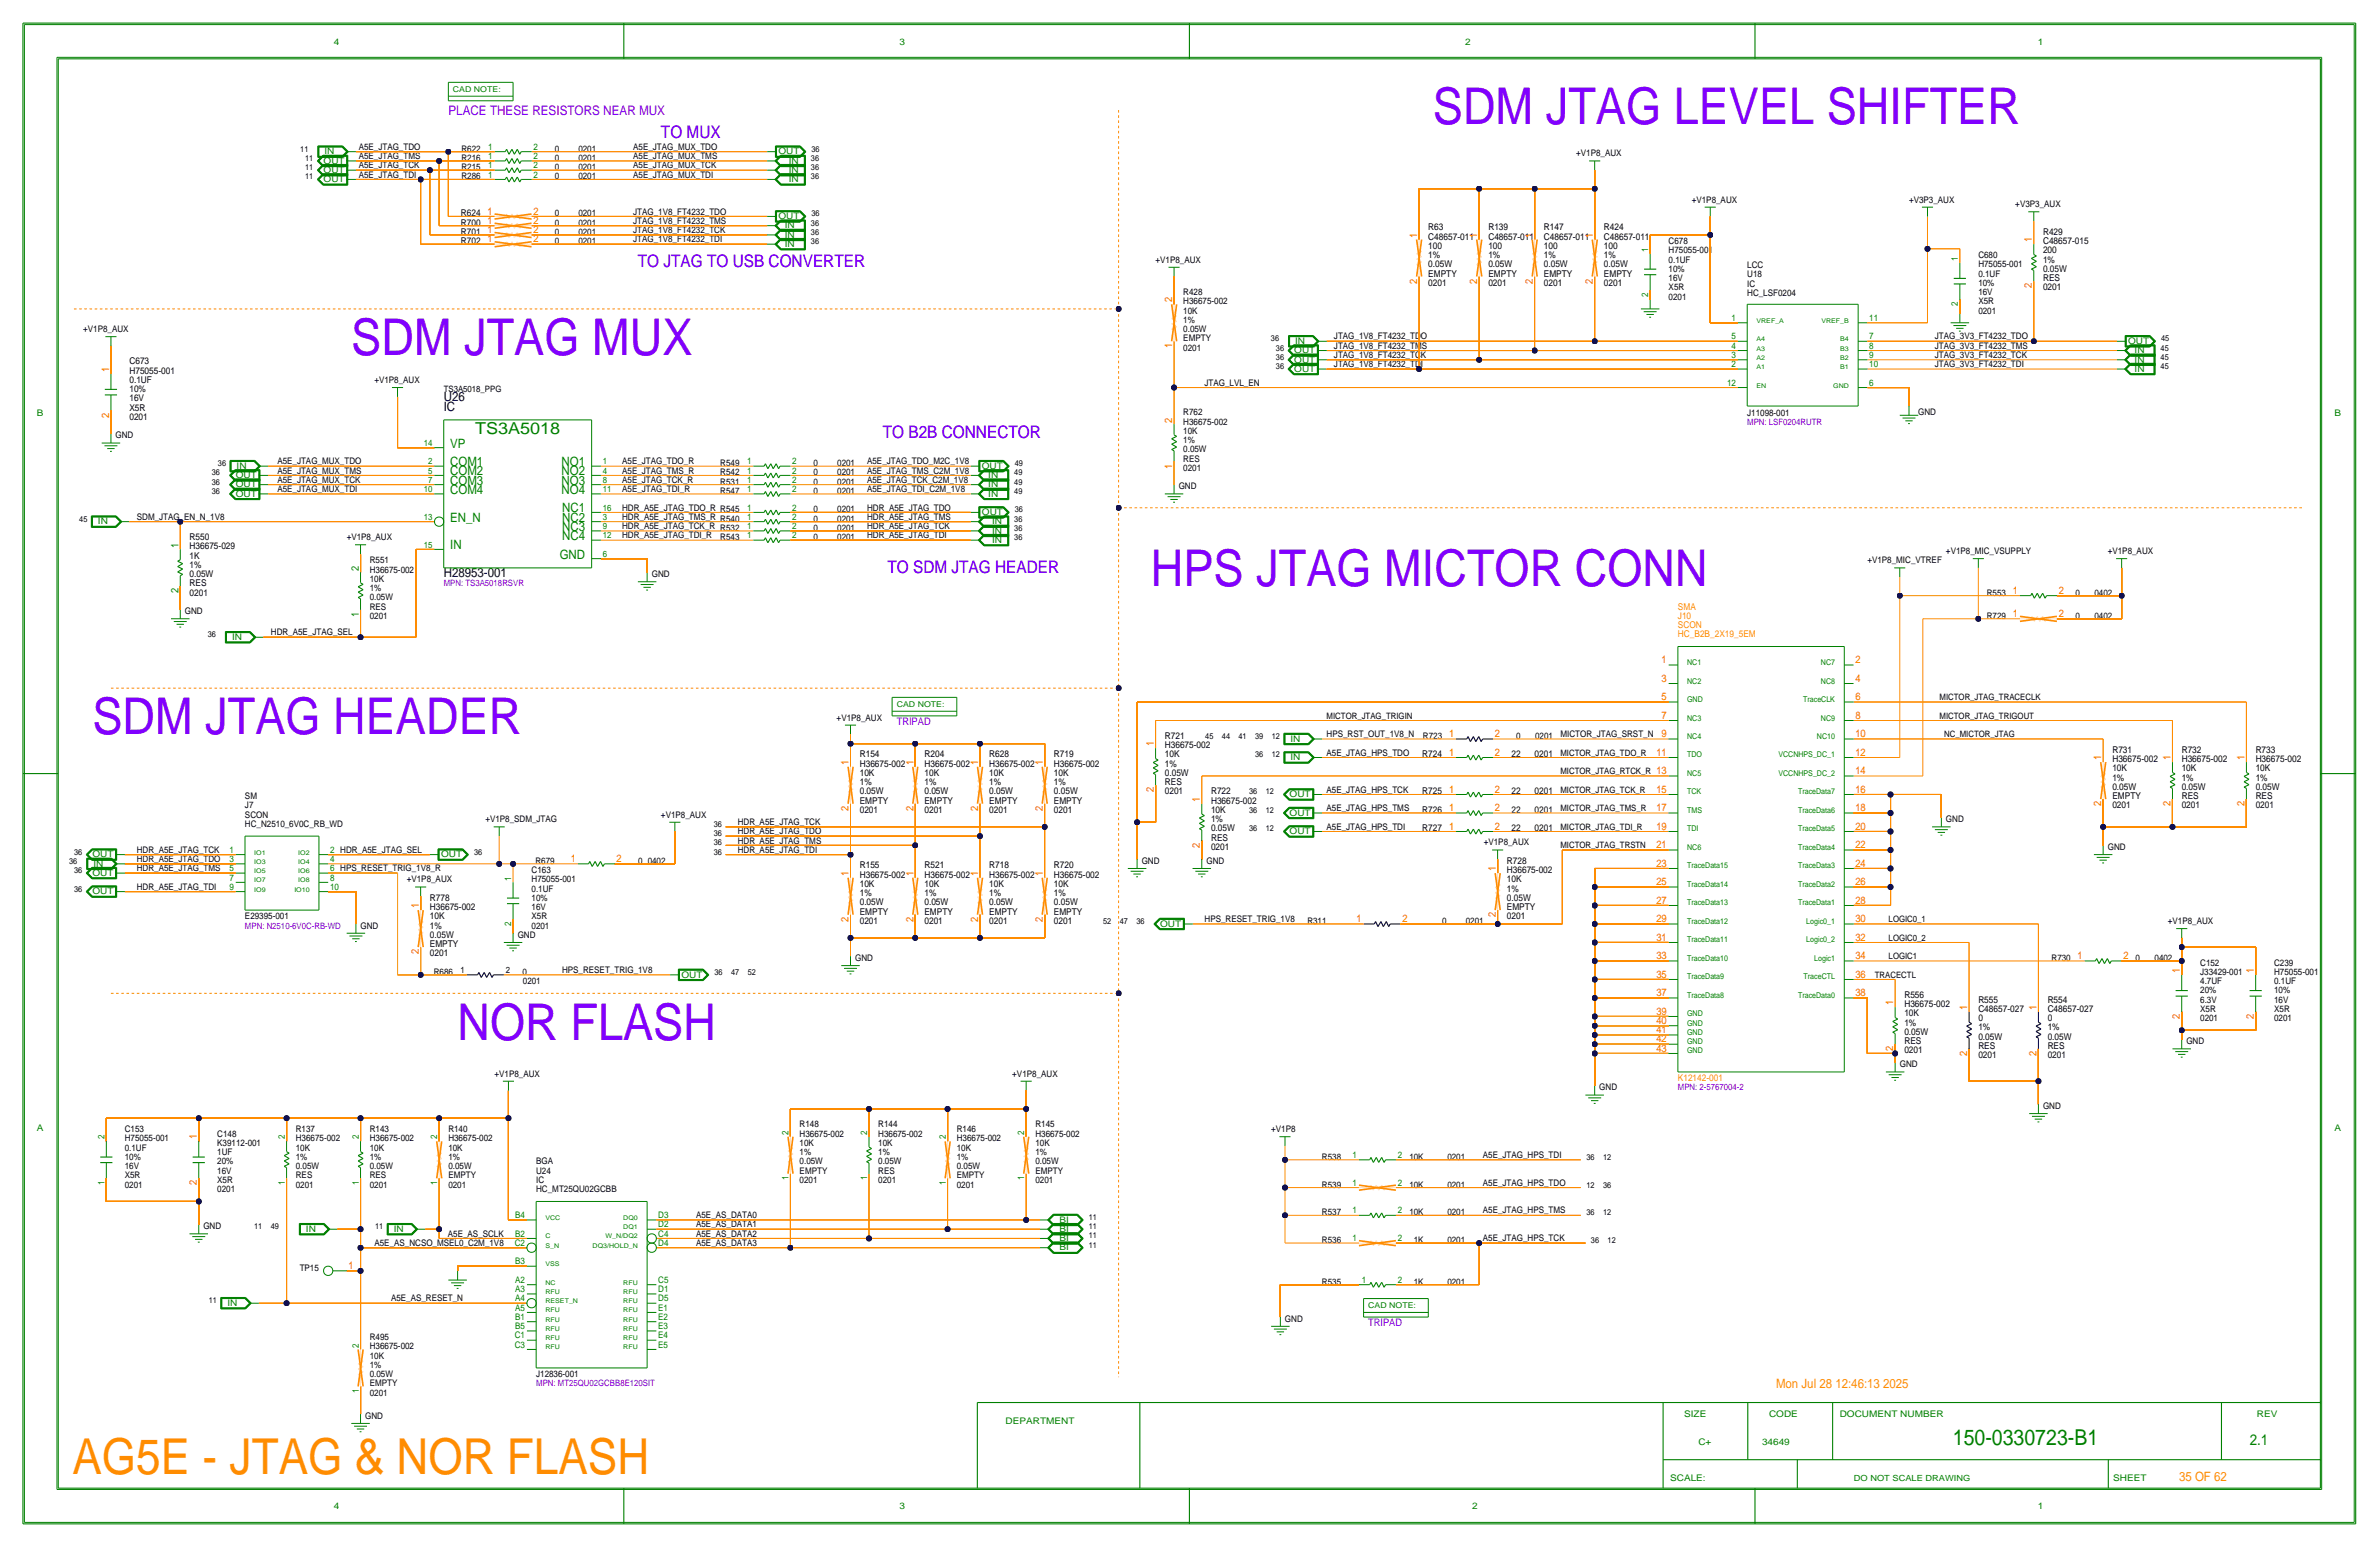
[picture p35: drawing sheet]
<svg xmlns="http://www.w3.org/2000/svg" width="654mm" height="425mm" viewBox="0 0 654 425" stroke-linecap="round" stroke-linejoin="round" font-family="sans-serif">
<defs><g id="words">
<g font-size="13.9">
<text x="393.7" y="34">SDM JTAG LEVEL SHIFTER</text>
<text x="96.5" y="97.5">SDM JTAG MUX</text>
<text x="316.2" y="161">HPS JTAG MICTOR CONN</text>
<text x="25.4" y="201.7">SDM JTAG HEADER</text>
<text x="125.7" y="285.5">NOR FLASH</text>
</g>
<text font-size="13.6" x="19.9" y="404.8">AG5E - JTAG &amp; NOR FLASH</text>
<text font-size="6" x="536.5" y="397">150-0330723-B1</text>
<g font-size="4.7">
<text x="181.6" y="37.8">TO MUX</text>
<text x="175.3" y="73.4">TO JTAG TO USB CONVERTER</text>
<text x="242.6" y="120.4">TO B2B CONNECTOR</text>
<text x="243.8" y="157.2">TO SDM JTAG HEADER</text>
</g>
<text font-size="4.5" x="130.5" y="119.1">TS3A5018</text>
<text font-size="4.1" x="618.1" y="397">2.1</text>
<text font-size="3.6" x="123.2" y="31.5">PLACE THESE RESISTORS NEAR MUX</text>
<g font-size="3.5">
<text x="121.9" y="112.8">IC</text>
<text x="121.9" y="110.2">U26</text>
<text x="123.7" y="122.9">VP</text>
<text x="123.7" y="130.6">COM2</text>
<text x="123.7" y="128">COM1</text>
<text x="154.3" y="128">NO1</text>
<text x="154.3" y="130.6">NO2</text>
<text x="123.7" y="135.6">COM4</text>
<text x="123.7" y="133.1">COM3</text>
<text x="154.3" y="133.1">NO3</text>
<text x="154.3" y="135.6">NO4</text>
<text x="123.7" y="143.3">EN_N</text>
<text x="154.5" y="143.3">NC2</text>
<text x="154.5" y="140.7">NC1</text>
<text x="154.5" y="145.8">NC3</text>
<text x="154.5" y="148.3">NC4</text>
<text x="123.7" y="150.9">IN</text>
<text x="153.8" y="153.4">GND</text>
<text x="121.9" y="158.5">H28953-001</text>
<text x="488" y="381.3">Mon Jul 28 12:46:13 2025</text>
<text x="598.7" y="406.8">35 OF 62</text>
</g>
<g font-size="2.9">
<text x="134" y="58.9">1</text>
<text x="146.6" y="58.9">2</text>
<text x="134" y="64">1</text>
<text x="134" y="61.5">1</text>
<text x="146.6" y="64">2</text>
<text x="146.6" y="61.5">2</text>
<text x="389.4" y="65.3" transform="rotate(-90 389.4 65.3)">1</text>
<text x="405.9" y="65.3" transform="rotate(-90 405.9 65.3)">1</text>
<text x="421.1" y="65.3" transform="rotate(-90 421.1 65.3)">1</text>
<text x="437.6" y="65.3" transform="rotate(-90 437.6 65.3)">1</text>
<text x="134" y="66.5">1</text>
<text x="146.6" y="66.5">2</text>
<text x="558.3" y="66.5" transform="rotate(-90 558.3 66.5)">1</text>
<text x="405.9" y="77.9" transform="rotate(-90 405.9 77.9)">2</text>
<text x="421.1" y="77.9" transform="rotate(-90 421.1 77.9)">2</text>
<text x="437.6" y="77.9" transform="rotate(-90 437.6 77.9)">2</text>
<text x="322.1" y="83.1" transform="rotate(-90 322.1 83.1)">2</text>
<text x="558.3" y="79.1" transform="rotate(-90 558.3 79.1)">2</text>
<text x="322.1" y="95.7" transform="rotate(-90 322.1 95.7)">1</text>
<text x="30" y="102.1" transform="rotate(-90 30 102.1)">1</text>
<text x="30" y="114.7" transform="rotate(-90 30 114.7)">2</text>
<text x="322.1" y="116.1" transform="rotate(-90 322.1 116.1)">2</text>
<text x="322.1" y="128.7" transform="rotate(-90 322.1 128.7)">1</text>
<text x="49" y="150.4" transform="rotate(-90 49 150.4)">1</text>
<text x="98.6" y="156.7" transform="rotate(-90 98.6 156.7)">2</text>
<text x="49" y="163" transform="rotate(-90 49 163)">2</text>
<text x="553.1" y="163.1">1</text>
<text x="565.7" y="163.1">2</text>
<text x="98.6" y="169.3" transform="rotate(-90 98.6 169.3)">1</text>
<text x="553.1" y="169.4">1</text>
<text x="565.7" y="169.4">2</text>
<text x="456.5" y="182.1">1</text>
<text x="509.8" y="182.1">2</text>
<text x="456.5" y="187.2">3</text>
<text x="509.8" y="187.2">4</text>
<text x="456.5" y="192.3">5</text>
<text x="456.5" y="197.4">7</text>
<text x="509.8" y="197.4">8</text>
<text x="509.8" y="192.3">6</text>
<text x="246.4" y="199.1">TRIPAD</text>
<text x="398.1" y="202.4">1</text>
<text x="410.7" y="202.4">2</text>
<text x="456.5" y="202.4">9</text>
<text x="509.8" y="202.4">10</text>
<text x="317" y="205" transform="rotate(-90 317 205)">1</text>
<text x="398.1" y="207.5">1</text>
<text x="410.7" y="207.5">2</text>
<text x="455.1" y="207.5">11</text>
<text x="509.8" y="207.5">12</text>
<text x="577.3" y="208.8" transform="rotate(-90 577.3 208.8)">1</text>
<text x="596.4" y="208.8" transform="rotate(-90 596.4 208.8)">1</text>
<text x="616.7" y="208.8" transform="rotate(-90 616.7 208.8)">1</text>
<text x="233.2" y="210.1" transform="rotate(-90 233.2 210.1)">1</text>
<text x="251" y="210.1" transform="rotate(-90 251 210.1)">1</text>
<text x="268.7" y="210.1" transform="rotate(-90 268.7 210.1)">1</text>
<text x="286.5" y="210.1" transform="rotate(-90 286.5 210.1)">1</text>
<text x="455.1" y="212.6">13</text>
<text x="509.8" y="212.6">14</text>
<text x="317" y="217.6" transform="rotate(-90 317 217.6)">2</text>
<text x="329.7" y="220.2" transform="rotate(-90 329.7 220.2)">1</text>
<text x="398.1" y="217.7">1</text>
<text x="410.7" y="217.7">2</text>
<text x="455.1" y="217.7">15</text>
<text x="509.8" y="217.7">16</text>
<text x="233.2" y="222.7" transform="rotate(-90 233.2 222.7)">2</text>
<text x="251" y="222.7" transform="rotate(-90 251 222.7)">2</text>
<text x="268.7" y="222.7" transform="rotate(-90 268.7 222.7)">2</text>
<text x="286.5" y="222.7" transform="rotate(-90 286.5 222.7)">2</text>
<text x="398.1" y="222.8">1</text>
<text x="398.1" y="227.8">1</text>
<text x="410.7" y="222.8">2</text>
<text x="410.7" y="227.8">2</text>
<text x="455.1" y="222.8">17</text>
<text x="455.1" y="227.8">19</text>
<text x="509.8" y="222.8">18</text>
<text x="509.8" y="227.8">20</text>
<text x="329.7" y="232.8" transform="rotate(-90 329.7 232.8)">2</text>
<text x="455.1" y="232.9">21</text>
<text x="509.8" y="232.9">22</text>
<text x="156.8" y="236.7">1</text>
<text x="169.4" y="236.7">2</text>
<text x="411" y="239.3" transform="rotate(-90 411 239.3)">1</text>
<text x="455.1" y="238">23</text>
<text x="509.8" y="238">24</text>
<text x="233.2" y="240.5" transform="rotate(-90 233.2 240.5)">1</text>
<text x="251" y="240.5" transform="rotate(-90 251 240.5)">1</text>
<text x="268.7" y="240.5" transform="rotate(-90 268.7 240.5)">1</text>
<text x="286.5" y="240.5" transform="rotate(-90 286.5 240.5)">1</text>
<text x="455.1" y="243.1">25</text>
<text x="509.8" y="243.1">26</text>
<text x="115.1" y="249.4" transform="rotate(-90 115.1 249.4)">1</text>
<text x="411" y="251.9" transform="rotate(-90 411 251.9)">2</text>
<text x="455.1" y="248.2">27</text>
<text x="509.8" y="248.2">28</text>
<text x="233.2" y="253.1" transform="rotate(-90 233.2 253.1)">2</text>
<text x="251" y="253.1" transform="rotate(-90 251 253.1)">2</text>
<text x="268.7" y="253.1" transform="rotate(-90 268.7 253.1)">2</text>
<text x="286.5" y="253.1" transform="rotate(-90 286.5 253.1)">2</text>
<text x="372.7" y="253.2">1</text>
<text x="385.3" y="253.2">2</text>
<text x="455.1" y="253.2">29</text>
<text x="509.8" y="253.2">30</text>
<text x="115.1" y="262" transform="rotate(-90 115.1 262)">2</text>
<text x="455.1" y="258.3">31</text>
<text x="455.1" y="263.4">33</text>
<text x="509.8" y="258.3">32</text>
<text x="509.8" y="263.4">34</text>
<text x="570.8" y="263.4">1</text>
<text x="583.4" y="263.4">2</text>
<text x="455.1" y="268.5">35</text>
<text x="509.8" y="268.5">36</text>
<text x="598.9" y="267.2" transform="rotate(-90 598.9 267.2)">1</text>
<text x="619.3" y="267.2" transform="rotate(-90 619.3 267.2)">1</text>
<text x="455.1" y="273.6">37</text>
<text x="509.8" y="273.6">38</text>
<text x="455.1" y="278.6">39</text>
<text x="455.1" y="281.2">40</text>
<text x="520.2" y="276.1" transform="rotate(-90 520.2 276.1)">1</text>
<text x="540.5" y="277.4" transform="rotate(-90 540.5 277.4)">1</text>
<text x="559.6" y="277.4" transform="rotate(-90 559.6 277.4)">1</text>
<text x="598.9" y="279.8" transform="rotate(-90 598.9 279.8)">2</text>
<text x="619.3" y="279.8" transform="rotate(-90 619.3 279.8)">2</text>
<text x="455.1" y="286.3">42</text>
<text x="455.1" y="283.7">41</text>
<text x="455.1" y="288.8">43</text>
<text x="520.2" y="288.7" transform="rotate(-90 520.2 288.7)">2</text>
<text x="540.5" y="290" transform="rotate(-90 540.5 290)">2</text>
<text x="559.6" y="290" transform="rotate(-90 559.6 290)">2</text>
<text x="54.1" y="312.9" transform="rotate(-90 54.1 312.9)">1</text>
<text x="95.8" y="348.5">1</text>
<text x="375.9" y="364.2">TRIPAD</text>
</g>
<g font-size="2.9" fill="#f00">
<text x="389.4" y="77.9" transform="rotate(-90 389.4 77.9)">2</text>
<text x="577.3" y="221.4" transform="rotate(-90 577.3 221.4)">2</text>
<text x="596.4" y="221.4" transform="rotate(-90 596.4 221.4)">2</text>
<text x="616.7" y="221.4" transform="rotate(-90 616.7 221.4)">2</text>
<text x="54.1" y="325.5" transform="rotate(-90 54.1 325.5)">2</text>
</g>
<g font-size="2.6">
<text x="126.6" y="59.4">R624</text>
<text x="126.6" y="62">R700</text>
<text x="126.6" y="64.5">R701</text>
<text x="392.4" y="63.2">R63</text>
<text x="392.4" y="65.8">C48657-011</text>
<text x="408.9" y="65.8">C48657-011</text>
<text x="408.9" y="63.2">R139</text>
<text x="424.2" y="65.8">C48657-011</text>
<text x="424.2" y="63.2">R147</text>
<text x="440.7" y="63.2">R424</text>
<text x="440.7" y="65.8">C48657-011</text>
<text x="561.3" y="64.5">R429</text>
<text x="126.6" y="67.1">R702</text>
<text x="392.4" y="70.9">1%</text>
<text x="392.4" y="68.3">100</text>
<text x="408.9" y="70.9">1%</text>
<text x="408.9" y="68.3">100</text>
<text x="424.2" y="68.3">100</text>
<text x="424.2" y="70.9">1%</text>
<text x="440.7" y="70.9">1%</text>
<text x="440.7" y="68.3">100</text>
<text x="561.3" y="69.6">200</text>
<text x="561.3" y="67.1">C48657-015</text>
<text x="392.4" y="73.4">0.05W</text>
<text x="392.4" y="75.9">EMPTY</text>
<text x="408.9" y="73.4">0.05W</text>
<text x="408.9" y="75.9">EMPTY</text>
<text x="424.2" y="73.4">0.05W</text>
<text x="424.2" y="75.9">EMPTY</text>
<text x="440.7" y="73.4">0.05W</text>
<text x="440.7" y="75.9">EMPTY</text>
<text x="561.3" y="74.7">0.05W</text>
<text x="561.3" y="77.2">RES</text>
<text x="561.3" y="72.1">1%</text>
<text x="392.4" y="78.5">0201</text>
<text x="408.9" y="78.5">0201</text>
<text x="424.2" y="78.5">0201</text>
<text x="440.7" y="78.5">0201</text>
<text x="561.3" y="79.8">0201</text>
<text x="35.6" y="100.1">C673</text>
<text x="35.6" y="107.7">10%</text>
<text x="35.6" y="105.2">0.1UF</text>
<text x="35.6" y="102.6">H75055-001</text>
<text x="35.6" y="110.2">16V</text>
<text x="35.6" y="112.8">X5R</text>
<text x="35.6" y="115.3">0201</text>
<text x="52.1" y="148.3">R550</text>
<text x="52.1" y="150.9">H36675-029</text>
<text x="52.1" y="153.4">1K</text>
<text x="52.1" y="156">1%</text>
<text x="52.1" y="161">RES</text>
<text x="52.1" y="158.5">0.05W</text>
<text x="52.1" y="163.6">0201</text>
<text x="461" y="167.4">SMA</text>
<text x="461" y="172.5">SCON</text>
<text x="461" y="169.9">J10</text>
<text x="461" y="175">HC_B2B_2X19_5EM</text>
<text x="320" y="202.9">R721</text>
<text x="236.2" y="208">R154</text>
<text x="254" y="208">R204</text>
<text x="271.8" y="208">R628</text>
<text x="289.6" y="208">R719</text>
<text x="320" y="208">10K</text>
<text x="320" y="205.5">H36675-002</text>
<text x="390.8" y="208">R724</text>
<text x="415.3" y="208">22</text>
<text x="421.6" y="208">0201</text>
<text x="580.4" y="206.8">R731</text>
<text x="580.4" y="209.3">H36675-002</text>
<text x="599.4" y="209.3">H36675-002</text>
<text x="599.4" y="206.8">R732</text>
<text x="619.8" y="209.3">H36675-002</text>
<text x="619.8" y="206.8">R733</text>
<text x="236.2" y="210.6">H36675-002</text>
<text x="236.2" y="213.1">10K</text>
<text x="236.2" y="215.6">1%</text>
<text x="254" y="210.6">H36675-002</text>
<text x="254" y="215.6">1%</text>
<text x="254" y="213.1">10K</text>
<text x="271.8" y="210.6">H36675-002</text>
<text x="271.8" y="215.6">1%</text>
<text x="271.8" y="213.1">10K</text>
<text x="289.6" y="210.6">H36675-002</text>
<text x="289.6" y="215.6">1%</text>
<text x="289.6" y="213.1">10K</text>
<text x="320" y="213.1">0.05W</text>
<text x="320" y="215.6">RES</text>
<text x="320" y="210.6">1%</text>
<text x="580.4" y="211.8">10K</text>
<text x="580.4" y="214.4">1%</text>
<text x="599.4" y="211.8">10K</text>
<text x="599.4" y="214.4">1%</text>
<text x="619.8" y="211.8">10K</text>
<text x="619.8" y="214.4">1%</text>
<text x="236.2" y="220.7">EMPTY</text>
<text x="236.2" y="218.2">0.05W</text>
<text x="254" y="220.7">EMPTY</text>
<text x="254" y="218.2">0.05W</text>
<text x="271.8" y="220.7">EMPTY</text>
<text x="271.8" y="218.2">0.05W</text>
<text x="289.6" y="220.7">EMPTY</text>
<text x="289.6" y="218.2">0.05W</text>
<text x="320" y="218.2">0201</text>
<text x="332.7" y="218.2">R722</text>
<text x="332.7" y="220.7">H36675-002</text>
<text x="390.8" y="218.2">R725</text>
<text x="415.3" y="218.2">22</text>
<text x="421.6" y="218.2">0201</text>
<text x="580.4" y="216.9">0.05W</text>
<text x="580.4" y="222">0201</text>
<text x="580.4" y="219.5">EMPTY</text>
<text x="599.4" y="216.9">0.05W</text>
<text x="599.4" y="219.5">RES</text>
<text x="599.4" y="222">0201</text>
<text x="619.8" y="216.9">0.05W</text>
<text x="619.8" y="219.5">RES</text>
<text x="619.8" y="222">0201</text>
<text x="236.2" y="223.3">0201</text>
<text x="254" y="223.3">0201</text>
<text x="271.8" y="223.3">0201</text>
<text x="289.6" y="223.3">0201</text>
<text x="332.7" y="223.3">10K</text>
<text x="332.7" y="225.8">1%</text>
<text x="390.8" y="223.3">R726</text>
<text x="415.3" y="223.3">22</text>
<text x="421.6" y="223.3">0201</text>
<text x="332.7" y="230.9">RES</text>
<text x="332.7" y="228.3">0.05W</text>
<text x="332.7" y="233.4">0201</text>
<text x="390.8" y="228.3">R727</text>
<text x="415.3" y="228.3">22</text>
<text x="421.6" y="228.3">0201</text>
<text x="236.2" y="238.5">R155</text>
<text x="254" y="238.5">R521</text>
<text x="271.8" y="238.5">R718</text>
<text x="289.6" y="238.5">R720</text>
<text x="414" y="237.2">R728</text>
<text x="414" y="239.8">H36675-002</text>
<text x="236.2" y="243.6">10K</text>
<text x="236.2" y="241">H36675-002</text>
<text x="254" y="243.6">10K</text>
<text x="254" y="241">H36675-002</text>
<text x="271.8" y="243.6">10K</text>
<text x="271.8" y="241">H36675-002</text>
<text x="289.6" y="241">H36675-002</text>
<text x="289.6" y="243.6">10K</text>
<text x="414" y="244.9">1%</text>
<text x="414" y="242.3">10K</text>
<text x="118.1" y="249.9">H36675-002</text>
<text x="118.1" y="247.4">R778</text>
<text x="236.2" y="251.2">EMPTY</text>
<text x="236.2" y="246.1">1%</text>
<text x="236.2" y="248.7">0.05W</text>
<text x="254" y="251.2">EMPTY</text>
<text x="254" y="248.7">0.05W</text>
<text x="254" y="246.1">1%</text>
<text x="271.8" y="251.2">EMPTY</text>
<text x="271.8" y="248.7">0.05W</text>
<text x="271.8" y="246.1">1%</text>
<text x="289.6" y="251.2">EMPTY</text>
<text x="289.6" y="248.7">0.05W</text>
<text x="289.6" y="246.1">1%</text>
<text x="414" y="247.4">0.05W</text>
<text x="414" y="249.9">EMPTY</text>
<text x="118.1" y="252.5">10K</text>
<text x="118.1" y="255">1%</text>
<text x="118.1" y="257.6">0.05W</text>
<text x="236.2" y="253.7">0201</text>
<text x="254" y="253.7">0201</text>
<text x="271.8" y="253.7">0201</text>
<text x="289.6" y="253.7">0201</text>
<text x="414" y="252.5">0201</text>
<text x="118.1" y="260.1">EMPTY</text>
<text x="118.1" y="262.6">0201</text>
<text x="523.2" y="274.1">R556</text>
<text x="543.6" y="275.3">R555</text>
<text x="562.6" y="275.3">R554</text>
<text x="523.2" y="281.7">1%</text>
<text x="523.2" y="279.1">10K</text>
<text x="523.2" y="276.6">H36675-002</text>
<text x="543.6" y="280.4">0</text>
<text x="543.6" y="277.9">C48657-027</text>
<text x="562.6" y="280.4">0</text>
<text x="562.6" y="277.9">C48657-027</text>
<text x="523.2" y="284.2">0.05W</text>
<text x="523.2" y="286.8">RES</text>
<text x="543.6" y="283">1%</text>
<text x="543.6" y="285.5">0.05W</text>
<text x="562.6" y="285.5">0.05W</text>
<text x="562.6" y="283">1%</text>
<text x="523.2" y="289.3">0201</text>
<text x="543.6" y="288">RES</text>
<text x="543.6" y="290.6">0201</text>
<text x="562.6" y="288">RES</text>
<text x="562.6" y="290.6">0201</text>
<text x="461" y="296.9">K12142-001</text>
</g>
<g font-size="2.5" fill="#008000">
<text x="91.7" y="12.2">4</text>
<text x="584.7" y="94.5">OUT</text>
<text x="63" y="234.2">1</text>
<text x="63" y="239.3">5</text>
<text x="63" y="236.7">3</text>
<text x="90.7" y="239.3">6 HPS_RESET_TRIG_1V8_R</text>
<text x="90.7" y="236.7">4</text>
<text x="90.7" y="234.2">2 HDR_A5E_JTAG_SEL</text>
<text x="63" y="244.3">9</text>
<text x="63" y="241.8">7</text>
<text x="90.7" y="244.3">10</text>
</g>
<g font-size="2.5">
<text x="247.1" y="12.2">3</text>
<text x="402.5" y="12.2">2</text>
<text x="559.9" y="12.2">1</text>
<text x="98.6" y="41.1">A5E_JTAG_TDO</text>
<text x="126.8" y="41.7">R622</text>
<text x="134.2" y="41.1">1</text>
<text x="146.6" y="41.1">2</text>
<text x="152.4" y="41.7">0</text>
<text x="158.9" y="41.7">0201</text>
<text x="174" y="41.1">A5E_JTAG_MUX_TDO</text>
<text x="88.9" y="45">OUT</text>
<text x="88.9" y="47.5">OUT</text>
<text x="89.2" y="42.4">IN</text>
<text x="98.6" y="46.2">A5E_JTAG_TCK</text>
<text x="98.6" y="43.7">A5E_JTAG_TMS</text>
<text x="126.8" y="46.7">R215</text>
<text x="126.8" y="44.2">R216</text>
<text x="134.2" y="46.2">1</text>
<text x="134.2" y="43.7">1</text>
<text x="146.6" y="46.2">2</text>
<text x="146.6" y="43.7">2</text>
<text x="152.4" y="46.7">0</text>
<text x="152.4" y="44.2">0</text>
<text x="158.9" y="46.7">0201</text>
<text x="158.9" y="44.2">0201</text>
<text x="174" y="46.2">A5E_JTAG_MUX_TCK</text>
<text x="174" y="43.7">A5E_JTAG_MUX_TMS</text>
<text x="213.9" y="42.4">OUT</text>
<text x="216.7" y="47.5">IN</text>
<text x="216.7" y="45">IN</text>
<text x="433.1" y="42.9">+V1P8_AUX</text>
<text x="88.9" y="50">OUT</text>
<text x="98.6" y="48.8">A5E_JTAG_TDI</text>
<text x="126.8" y="49.3">R286</text>
<text x="134.2" y="48.8">1</text>
<text x="146.6" y="48.8">2</text>
<text x="152.4" y="49.3">0</text>
<text x="158.9" y="49.3">0201</text>
<text x="174" y="48.8">A5E_JTAG_MUX_TDI</text>
<text x="216.7" y="50">IN</text>
<text x="152.4" y="59.4">0</text>
<text x="158.9" y="59.4">0201</text>
<text x="174" y="58.9">JTAG_1V8_FT4232_TDO</text>
<text x="464.8" y="55.6">+V1P8_AUX</text>
<text x="524.5" y="55.6">+V3P3_AUX</text>
<text x="553.7" y="56.9">+V3P3_AUX</text>
<text x="152.4" y="64.5">0</text>
<text x="152.4" y="62">0</text>
<text x="158.9" y="62">0201</text>
<text x="158.9" y="64.5">0201</text>
<text x="174" y="61.5">JTAG_1V8_FT4232_TMS</text>
<text x="174" y="64">JTAG_1V8_FT4232_TCK</text>
<text x="213.9" y="60.2">OUT</text>
<text x="215.6" y="62.7">IN</text>
<text x="215.6" y="65.3">IN</text>
<text x="152.4" y="67.1">0</text>
<text x="158.9" y="67.1">0201</text>
<text x="174" y="66.5">JTAG_1V8_FT4232_TDI</text>
<text x="215.6" y="67.8">IN</text>
<text x="452.9" y="69.1" transform="rotate(-90 452.9 69.1)">1</text>
<text x="458.5" y="67.1">C678</text>
<text x="458.5" y="69.6">H75055-001</text>
<text x="538" y="71.6" transform="rotate(-90 538 71.6)">1</text>
<text x="543.6" y="70.9">C680</text>
<text x="317.5" y="72.1">+V1P8_AUX</text>
<text x="458.5" y="77.2">16V</text>
<text x="458.5" y="74.7">10%</text>
<text x="458.5" y="72.1">0.1UF</text>
<text x="480.1" y="76.2">U18</text>
<text x="480.1" y="73.7">LCC</text>
<text x="543.6" y="75.9">0.1UF</text>
<text x="543.6" y="73.4">H75055-001</text>
<text x="325.1" y="81">R428</text>
<text x="325.1" y="83.6">H36675-002</text>
<text x="452.9" y="81.5" transform="rotate(-90 452.9 81.5)">2</text>
<text x="458.5" y="79.8">X5R</text>
<text x="458.5" y="82.3">0201</text>
<text x="480.1" y="81.3">HC_LSF0204</text>
<text x="480.1" y="78.7">IC</text>
<text x="543.6" y="81">16V</text>
<text x="543.6" y="83.6">X5R</text>
<text x="543.6" y="78.5">10%</text>
<text x="325.1" y="86.1">10K</text>
<text x="325.1" y="88.6">1%</text>
<text x="475.8" y="88.1">1</text>
<text x="513.6" y="88.1">11</text>
<text x="538" y="84" transform="rotate(-90 538 84)">2</text>
<text x="543.6" y="86.1">0201</text>
<text x="22.9" y="91.2">+V1P8_AUX</text>
<text x="325.1" y="91.2">0.05W</text>
<text x="325.1" y="93.7">EMPTY</text>
<text x="355.9" y="94.5">IN</text>
<text x="366.5" y="93.2">JTAG_1V8_FT4232_TDO</text>
<text x="366.5" y="95.8">JTAG_1V8_FT4232_TMS</text>
<text x="475.8" y="95.8">4</text>
<text x="475.8" y="93.2">5</text>
<text x="513.6" y="95.8">8</text>
<text x="513.6" y="93.2">7</text>
<text x="531.6" y="95.8">JTAG_3V3_FT4232_TMS</text>
<text x="531.6" y="93.2">JTAG_3V3_FT4232_TDO</text>
<text x="325.1" y="96.3">0201</text>
<text x="355.6" y="97">OUT</text>
<text x="355.6" y="99.6">OUT</text>
<text x="366.5" y="98.3">JTAG_1V8_FT4232_TCK</text>
<text x="366.5" y="100.8">JTAG_1V8_FT4232_TDI</text>
<text x="475.8" y="100.8">2</text>
<text x="475.8" y="98.3">3</text>
<text x="513.6" y="98.3">9</text>
<text x="513.6" y="100.8">10</text>
<text x="531.6" y="100.8">JTAG_3V3_FT4232_TDI</text>
<text x="531.6" y="98.3">JTAG_3V3_FT4232_TCK</text>
<text x="586.5" y="99.6">IN</text>
<text x="586.5" y="97">IN</text>
<text x="102.9" y="105.2">+V1P8_AUX</text>
<text x="331" y="105.9">JTAG_LVL_EN</text>
<text x="355.6" y="102.1">OUT</text>
<text x="474.6" y="105.9">12</text>
<text x="513.6" y="105.9">6</text>
<text x="586.5" y="102.1">IN</text>
<text x="10.2" y="114.3">B</text>
<text x="325.1" y="114">R762</text>
<text x="325.1" y="119.1">10K</text>
<text x="325.1" y="116.6">H36675-002</text>
<text x="480.1" y="114.2">J11098-001</text>
<text x="527" y="114">GND</text>
<text x="641.4" y="114.3">B</text>
<text x="31.7" y="120.4">GND</text>
<text x="325.1" y="124.2">0.05W</text>
<text x="325.1" y="121.7">1%</text>
<text x="64.8" y="131.3">OUT</text>
<text x="65" y="128.8">IN</text>
<text x="76.2" y="127.5">A5E_JTAG_MUX_TDO</text>
<text x="76.2" y="130">A5E_JTAG_MUX_TMS</text>
<text x="170.9" y="130">A5E_JTAG_TMS_R</text>
<text x="170.9" y="127.5">A5E_JTAG_TDO_R</text>
<text x="197.9" y="130.6">R542</text>
<text x="197.9" y="128">R549</text>
<text x="205.3" y="130">1</text>
<text x="205.3" y="127.5">1</text>
<text x="217.7" y="130">2</text>
<text x="217.7" y="127.5">2</text>
<text x="223.6" y="130.6">0</text>
<text x="223.6" y="128">0</text>
<text x="230" y="130.6">0201</text>
<text x="230" y="128">0201</text>
<text x="238.3" y="130">A5E_JTAG_TMS_C2M_1V8</text>
<text x="238.3" y="127.5">A5E_JTAG_TDO_M2C_1V8</text>
<text x="269.7" y="128.8">OUT</text>
<text x="271.5" y="131.3">IN</text>
<text x="325.1" y="126.7">RES</text>
<text x="325.1" y="129.3">0201</text>
<text x="64.8" y="133.9">OUT</text>
<text x="64.8" y="136.4">OUT</text>
<text x="76.2" y="132.6">A5E_JTAG_MUX_TCK</text>
<text x="76.2" y="135.1">A5E_JTAG_MUX_TDI</text>
<text x="170.9" y="135.1">A5E_JTAG_TDI_R</text>
<text x="170.9" y="132.6">A5E_JTAG_TCK_R</text>
<text x="197.9" y="135.6">R547</text>
<text x="197.9" y="133.1">R531</text>
<text x="205.3" y="135.1">1</text>
<text x="205.3" y="132.6">1</text>
<text x="217.7" y="135.1">2</text>
<text x="217.7" y="132.6">2</text>
<text x="223.6" y="135.6">0</text>
<text x="223.6" y="133.1">0</text>
<text x="230" y="135.6">0201</text>
<text x="230" y="133.1">0201</text>
<text x="238.3" y="135.1">A5E_JTAG_TDI_C2M_1V8</text>
<text x="238.3" y="132.6">A5E_JTAG_TCK_C2M_1V8</text>
<text x="271.5" y="133.9">IN</text>
<text x="271.5" y="136.4">IN</text>
<text x="323.8" y="134.4">GND</text>
<text x="37.6" y="142.7">SDM_JTAG_EN_N_1V8</text>
<text x="170.9" y="140.2">HDR_A5E_JTAG_TDO_R R545</text>
<text x="170.9" y="142.7">HDR_A5E_JTAG_TMS_R R540</text>
<text x="205.3" y="142.7">1</text>
<text x="205.3" y="140.2">1</text>
<text x="217.7" y="142.7">2</text>
<text x="217.7" y="140.2">2</text>
<text x="223.6" y="143.3">0</text>
<text x="223.6" y="140.7">0</text>
<text x="230" y="143.3">0201</text>
<text x="230" y="140.7">0201</text>
<text x="238.3" y="142.7">HDR_A5E_JTAG_TMS</text>
<text x="238.3" y="140.2">HDR_A5E_JTAG_TDO</text>
<text x="269.8" y="141.5">OUT</text>
<text x="26.9" y="144">IN</text>
<text x="95.2" y="148.3">+V1P8_AUX</text>
<text x="170.9" y="147.8">HDR_A5E_JTAG_TDI_R</text>
<text x="170.9" y="145.3">HDR_A5E_JTAG_TCK_R R532</text>
<text x="197.9" y="148.3">R543</text>
<text x="205.3" y="147.8">1</text>
<text x="205.3" y="145.3">1</text>
<text x="217.7" y="147.8">2</text>
<text x="217.7" y="145.3">2</text>
<text x="223.6" y="148.3">0</text>
<text x="223.6" y="145.8">0</text>
<text x="230" y="145.8">0201</text>
<text x="230" y="148.3">0201</text>
<text x="238.3" y="145.3">HDR_A5E_JTAG_TCK</text>
<text x="238.3" y="147.8">HDR_A5E_JTAG_TDI</text>
<text x="272.6" y="144">IN</text>
<text x="272.6" y="146.6">IN</text>
<text x="272.6" y="149.1">IN</text>
<text x="101.6" y="154.7">R551</text>
<text x="513.1" y="154.7">+V1P8_MIC_VTREF</text>
<text x="534.7" y="152.1">+V1P8_MIC_VSUPPLY</text>
<text x="579.1" y="152.1">+V1P8_AUX</text>
<text x="101.6" y="157.2">H36675-002</text>
<text x="101.6" y="159.8">10K</text>
<text x="179.1" y="158.5">GND</text>
<text x="101.6" y="167.4">RES</text>
<text x="101.6" y="162.3">1%</text>
<text x="101.6" y="164.8">0.05W</text>
<text x="545.9" y="163.6">R553</text>
<text x="570.3" y="163.6">0</text>
<text x="575.5" y="163.6">0402</text>
<text x="50.8" y="168.7">GND</text>
<text x="101.6" y="169.9">0201</text>
<text x="545.9" y="169.9">R729</text>
<text x="570.3" y="169.9">0</text>
<text x="575.5" y="169.9">0402</text>
<text x="63.8" y="175.8">IN</text>
<text x="74.4" y="174.5">HDR_A5E_JTAG_SEL</text>
<text x="229.9" y="197.9">+V1P8_AUX</text>
<text x="354.6" y="203.7">IN</text>
<text x="364.5" y="202.4">HPS_RST_OUT_1V8_N</text>
<text x="391" y="202.9">R723</text>
<text x="416.6" y="202.9">0</text>
<text x="421.8" y="202.9">0201</text>
<text x="428.8" y="202.4">MICTOR_JTAG_SRST_N</text>
<text x="354.6" y="208.8">IN</text>
<text x="364.5" y="207.5">A5E_JTAG_HPS_TDO</text>
<text x="67.3" y="222">J7</text>
<text x="67.3" y="219.5">SM</text>
<text x="354.3" y="218.9">OUT</text>
<text x="364.5" y="217.7">A5E_JTAG_HPS_TCK</text>
<text x="67.3" y="227.1">HC_N2510_6V0C_RB_WD</text>
<text x="67.3" y="224.5">SCON</text>
<text x="133.3" y="225.8">+V1P8_SDM_JTAG</text>
<text x="181.6" y="224.5">+V1P8_AUX</text>
<text x="202.7" y="226.6">HDR_A5E_JTAG_TCK</text>
<text x="354.3" y="224">OUT</text>
<text x="364.5" y="227.8">A5E_JTAG_HPS_TDI</text>
<text x="364.5" y="222.8">A5E_JTAG_HPS_TMS</text>
<text x="534.7" y="225.8">GND</text>
<text x="202.7" y="231.6">HDR_A5E_JTAG_TMS</text>
<text x="202.7" y="229.1">HDR_A5E_JTAG_TDO</text>
<text x="354.3" y="229.1">OUT</text>
<text x="407.7" y="232.2">+V1P8_AUX</text>
<text x="579.1" y="233.4">GND</text>
<text x="25.4" y="235.5">OUT</text>
<text x="25.7" y="238">IN</text>
<text x="37.6" y="234.2">HDR_A5E_JTAG_TCK</text>
<text x="37.6" y="239.3">HDR_A5E_JTAG_TMS</text>
<text x="37.6" y="236.7">HDR_A5E_JTAG_TDO</text>
<text x="121.2" y="235.5">OUT</text>
<text x="146" y="239.8">C163</text>
<text x="147.1" y="237.2">R679</text>
<text x="175.3" y="237.2">0</text>
<text x="178" y="237.2">0402</text>
<text x="202.7" y="234.2">HDR_A5E_JTAG_TDI</text>
<text x="313.7" y="237.2">GND</text>
<text x="331.5" y="237.2">GND</text>
<text x="25.4" y="245.6">OUT</text>
<text x="25.4" y="240.5">OUT</text>
<text x="37.6" y="244.3">HDR_A5E_JTAG_TDI</text>
<text x="90.7" y="241.8">8</text>
<text x="111.8" y="242.3">+V1P8_AUX</text>
<text x="140.5" y="241.8" transform="rotate(-90 140.5 241.8)">1</text>
<text x="146" y="244.9">0.1UF</text>
<text x="146" y="242.3">H75055-001</text>
<text x="146" y="249.9">16V</text>
<text x="146" y="247.4">10%</text>
<text x="67.3" y="252.5">E29395-001</text>
<text x="99.1" y="255">GND</text>
<text x="140.5" y="254.2" transform="rotate(-90 140.5 254.2)">2</text>
<text x="142.2" y="257.6">GND</text>
<text x="146" y="252.5">X5R</text>
<text x="146" y="255">0201</text>
<text x="318.8" y="254.5">OUT</text>
<text x="331" y="253.2">HPS_RESET_TRIG_1V8</text>
<text x="359.2" y="253.7">R311</text>
<text x="396.3" y="253.7">0</text>
<text x="402.7" y="253.7">0201</text>
<text x="595.6" y="253.7">+V1P8_AUX</text>
<text x="234.9" y="263.9">GND</text>
<text x="563.7" y="263.9">R730</text>
<text x="586.8" y="263.9">0</text>
<text x="592" y="263.9">0402</text>
<text x="119.2" y="267.7">R686</text>
<text x="143.5" y="267.7">0</text>
<text x="154.4" y="267.2">HPS_RESET_TRIG_1V8</text>
<text x="187.2" y="268.5">OUT</text>
<text x="604.5" y="267.7">J33429-001</text>
<text x="604.5" y="265.2">C152</text>
<text x="624.8" y="267.7">H75055-001</text>
<text x="624.8" y="265.2">C239</text>
<text x="143.7" y="270.3">0201</text>
<text x="604.5" y="272.8">20%</text>
<text x="604.5" y="275.3">6.3V</text>
<text x="604.5" y="270.3">4.7UF</text>
<text x="624.8" y="275.3">16V</text>
<text x="624.8" y="272.8">10%</text>
<text x="624.8" y="270.3">0.1UF</text>
<text x="604.5" y="277.9">X5R</text>
<text x="604.5" y="280.4">0201</text>
<text x="624.8" y="277.9">X5R</text>
<text x="624.8" y="280.4">0201</text>
<text x="600.7" y="286.8">GND</text>
<text x="522" y="293.1">GND</text>
<text x="135.9" y="295.7">+V1P8_AUX</text>
<text x="278.1" y="295.7">+V1P8_AUX</text>
<text x="439.4" y="299.5">GND</text>
<text x="561.3" y="304.5">GND</text>
<text x="10.2" y="310.6">A</text>
<text x="34.3" y="310.9">C153</text>
<text x="81.3" y="310.9">R137</text>
<text x="101.6" y="310.9">R143</text>
<text x="123.2" y="310.9">R140</text>
<text x="216.7" y="311.7" transform="rotate(-90 216.7 311.7)">2</text>
<text x="219.7" y="309.6">R148</text>
<text x="238.3" y="311.7" transform="rotate(-90 238.3 311.7)">2</text>
<text x="241.3" y="309.6">R144</text>
<text x="262.9" y="310.9">R146</text>
<text x="281.4" y="311.7" transform="rotate(-90 281.4 311.7)">2</text>
<text x="284.5" y="309.6">R145</text>
<text x="349.2" y="310.9">+V1P8</text>
<text x="641.4" y="310.6">A</text>
<text x="28.7" y="312.9" transform="rotate(-90 28.7 312.9)">2</text>
<text x="34.3" y="316">0.1UF</text>
<text x="34.3" y="313.4">H75055-001</text>
<text x="59.7" y="314.7">K39112-001</text>
<text x="59.7" y="317.2">1UF</text>
<text x="59.7" y="312.2">C148</text>
<text x="78.2" y="312.9" transform="rotate(-90 78.2 312.9)">2</text>
<text x="81.3" y="313.4">H36675-002</text>
<text x="81.3" y="316">10K</text>
<text x="98.6" y="312.9" transform="rotate(-90 98.6 312.9)">2</text>
<text x="101.6" y="313.4">H36675-002</text>
<text x="101.6" y="316">10K</text>
<text x="120.1" y="312.9" transform="rotate(-90 120.1 312.9)">2</text>
<text x="123.2" y="316">10K</text>
<text x="123.2" y="313.4">H36675-002</text>
<text x="219.7" y="314.7">10K</text>
<text x="219.7" y="317.2">1%</text>
<text x="219.7" y="312.2">H36675-002</text>
<text x="241.3" y="312.2">H36675-002</text>
<text x="241.3" y="317.2">1%</text>
<text x="241.3" y="314.7">10K</text>
<text x="259.8" y="312.9" transform="rotate(-90 259.8 312.9)">2</text>
<text x="262.9" y="316">10K</text>
<text x="262.9" y="313.4">H36675-002</text>
<text x="284.5" y="312.2">H36675-002</text>
<text x="284.5" y="317.2">1%</text>
<text x="284.5" y="314.7">10K</text>
<text x="34.3" y="318.5">10%</text>
<text x="34.3" y="323.6">X5R</text>
<text x="34.3" y="321.1">16V</text>
<text x="59.7" y="319.8">20%</text>
<text x="59.7" y="322.3">16V</text>
<text x="81.3" y="318.5">1%</text>
<text x="81.3" y="321.1">0.05W</text>
<text x="81.3" y="323.6">RES</text>
<text x="101.6" y="323.6">RES</text>
<text x="101.6" y="318.5">1%</text>
<text x="101.6" y="321.1">0.05W</text>
<text x="123.2" y="321.1">0.05W</text>
<text x="123.2" y="323.6">EMPTY</text>
<text x="123.2" y="318.5">1%</text>
<text x="147.3" y="319.8">BGA</text>
<text x="147.3" y="322.3">U24</text>
<text x="219.7" y="322.3">EMPTY</text>
<text x="219.7" y="319.8">0.05W</text>
<text x="241.3" y="322.3">RES</text>
<text x="241.3" y="319.8">0.05W</text>
<text x="262.9" y="323.6">EMPTY</text>
<text x="262.9" y="318.5">1%</text>
<text x="262.9" y="321.1">0.05W</text>
<text x="284.5" y="319.8">0.05W</text>
<text x="284.5" y="322.3">EMPTY</text>
<text x="363.2" y="318.5">R538</text>
<text x="371.6" y="318">1</text>
<text x="384" y="318">2</text>
<text x="387.2" y="318.5">10K</text>
<text x="397.7" y="318.5">0201</text>
<text x="407.4" y="318">A5E_JTAG_HPS_TDI</text>
<text x="28.7" y="325.3" transform="rotate(-90 28.7 325.3)">1</text>
<text x="34.3" y="326.1">0201</text>
<text x="59.7" y="324.9">X5R</text>
<text x="59.7" y="327.4">0201</text>
<text x="78.2" y="325.3" transform="rotate(-90 78.2 325.3)">1</text>
<text x="81.3" y="326.1">0201</text>
<text x="98.6" y="325.3" transform="rotate(-90 98.6 325.3)">1</text>
<text x="101.6" y="326.1">0201</text>
<text x="120.1" y="325.3" transform="rotate(-90 120.1 325.3)">1</text>
<text x="123.2" y="326.1">0201</text>
<text x="147.3" y="327.4">HC_MT25QU02GCBB</text>
<text x="147.3" y="324.9">IC</text>
<text x="216.7" y="324.1" transform="rotate(-90 216.7 324.1)">1</text>
<text x="219.7" y="324.9">0201</text>
<text x="238.3" y="324.1" transform="rotate(-90 238.3 324.1)">1</text>
<text x="241.3" y="324.9">0201</text>
<text x="259.8" y="325.3" transform="rotate(-90 259.8 325.3)">1</text>
<text x="262.9" y="326.1">0201</text>
<text x="281.4" y="324.1" transform="rotate(-90 281.4 324.1)">1</text>
<text x="284.5" y="324.9">0201</text>
<text x="363.2" y="326.1">R539</text>
<text x="371.6" y="325.6">1</text>
<text x="384" y="325.6">2</text>
<text x="387.2" y="326.1">10K</text>
<text x="397.7" y="326.1">0201</text>
<text x="407.4" y="325.6">A5E_JTAG_HPS_TDO</text>
<text x="141.6" y="334.5">B4</text>
<text x="180.8" y="334.5">D3</text>
<text x="191.3" y="334.5">A5E_AS_DATA0</text>
<text x="291.1" y="335.8">BI</text>
<text x="363.2" y="333.8">R537</text>
<text x="371.6" y="333.2">1</text>
<text x="384" y="333.2">2</text>
<text x="387.2" y="333.8">10K</text>
<text x="397.7" y="333.8">0201</text>
<text x="407.4" y="333.2">A5E_JTAG_HPS_TMS</text>
<text x="55.9" y="337.6">GND</text>
<text x="84.1" y="338.3">IN</text>
<text x="108.2" y="338.3">IN</text>
<text x="123.1" y="339.6">A5E_AS_SCLK</text>
<text x="141.6" y="339.6">B2</text>
<text x="180.8" y="339.6">C4</text>
<text x="180.8" y="337.1">D2</text>
<text x="191.3" y="339.6">A5E_AS_DATA2</text>
<text x="191.3" y="337.1">A5E_AS_DATA1</text>
<text x="291.1" y="340.9">BI</text>
<text x="291.1" y="338.3">BI</text>
<text x="363.2" y="341.4">R536</text>
<text x="371.6" y="340.9">1</text>
<text x="384" y="340.9">2</text>
<text x="388.5" y="341.4">1K</text>
<text x="397.7" y="341.4">0201</text>
<text x="407.4" y="340.9">A5E_JTAG_HPS_TCK</text>
<text x="102.9" y="342.1">A5E_AS_NCSO_MSEL0_C2M_1V8</text>
<text x="141.4" y="342.1">C2</text>
<text x="141.6" y="347.2">B3</text>
<text x="180.8" y="342.1">D4</text>
<text x="191.3" y="342.1">A5E_AS_DATA3</text>
<text x="291.1" y="343.4">BI</text>
<text x="82.3" y="349">TP15</text>
<text x="141.6" y="352.3">A2</text>
<text x="180.8" y="352.3">C5</text>
<text x="363.2" y="352.8">R535</text>
<text x="374.2" y="352.3">1</text>
<text x="384" y="352.3">2</text>
<text x="388.5" y="352.8">1K</text>
<text x="397.7" y="352.8">0201</text>
<text x="62.5" y="358.6">IN</text>
<text x="107.4" y="357.4">A5E_AS_RESET_N</text>
<text x="141.6" y="359.9">A5</text>
<text x="141.6" y="357.4">A4</text>
<text x="141.6" y="354.8">A3</text>
<text x="180.8" y="359.9">E1</text>
<text x="180.8" y="357.4">D5</text>
<text x="180.8" y="354.8">D1</text>
<text x="141.6" y="365">B5</text>
<text x="141.6" y="362.5">B1</text>
<text x="180.8" y="365">E3</text>
<text x="180.8" y="362.5">E2</text>
<text x="353.1" y="363">GND</text>
<text x="98.6" y="370.1" transform="rotate(-90 98.6 370.1)">2</text>
<text x="101.6" y="370.6">H36675-002</text>
<text x="101.6" y="368">R495</text>
<text x="141.4" y="367.5">C1</text>
<text x="141.4" y="370.1">C3</text>
<text x="180.8" y="370.1">E5</text>
<text x="180.8" y="367.5">E4</text>
<text x="101.6" y="373.1">10K</text>
<text x="101.6" y="375.7">1%</text>
<text x="98.6" y="382.5" transform="rotate(-90 98.6 382.5)">1</text>
<text x="101.6" y="378.2">0.05W</text>
<text x="101.6" y="383.3">0201</text>
<text x="101.6" y="380.7">EMPTY</text>
<text x="147.3" y="378.2">J12836-001</text>
<text x="100.3" y="389.6">GND</text>
<text x="462.7" y="389.1">SIZE</text>
<text x="486.1" y="389.1">CODE</text>
<text x="505.5" y="389.1">DOCUMENT NUMBER</text>
<text x="620.1" y="389.1">REV</text>
<text x="276.3" y="391.1">DEPARTMENT</text>
<text x="466.6" y="397">C+</text>
<text x="484.1" y="397">34649</text>
<text x="458.9" y="406.8">SCALE:</text>
<text x="580.6" y="406.8">SHEET</text>
<text x="91.7" y="414.5">4</text>
<text x="247.1" y="414.5">3</text>
<text x="404.5" y="414.5">2</text>
<text x="559.9" y="414.5">1</text>
</g>
<g font-size="2.4">
<text x="121.9" y="107.7">TS3A5018_PPG</text>
<text x="480.1" y="116.6">MPN: LSF0204RUTR</text>
<text x="116.5" y="122.4">14</text>
<text x="117.7" y="130">5</text>
<text x="117.7" y="127.5">2</text>
<text x="165.6" y="130">4</text>
<text x="165.6" y="127.5">1</text>
<text x="116.5" y="135.1">10</text>
<text x="117.7" y="132.6">7</text>
<text x="165.6" y="135.1">11</text>
<text x="165.6" y="132.6">8</text>
<text x="116.5" y="142.7">13</text>
<text x="165.6" y="142.7">3</text>
<text x="165.6" y="140.2">16</text>
<text x="165.6" y="145.3">9</text>
<text x="165.6" y="147.8">12</text>
<text x="116.5" y="150.4">15</text>
<text x="165.6" y="152.9">6</text>
<text x="121.9" y="161">MPN: TS3A5018RSVR</text>
<text x="364.5" y="197.4">MICTOR_JTAG_TRIGIN</text>
<text x="532.9" y="197.4">MICTOR_JTAG_TRIGOUT</text>
<text x="532.9" y="192.3">MICTOR_JTAG_TRACECLK</text>
<text x="534.2" y="202.4">NC_MICTOR_JTAG</text>
<text x="428.8" y="207.5">MICTOR_JTAG_TDO_R</text>
<text x="428.8" y="212.6">MICTOR_JTAG_RTCK_R</text>
<text x="428.8" y="217.7">MICTOR_JTAG_TCK_R</text>
<text x="428.8" y="222.8">MICTOR_JTAG_TMS_R</text>
<text x="428.8" y="227.8">MICTOR_JTAG_TDI_R</text>
<text x="428.8" y="232.9">MICTOR_JTAG_TRSTN</text>
<text x="67.3" y="255">MPN: N2510-6V0C-RB-WD</text>
<text x="518.9" y="253.2">LOGIC0_1</text>
<text x="518.9" y="258.3">LOGIC0_2</text>
<text x="518.9" y="263.4">LOGIC1</text>
<text x="126.6" y="267.2">1</text>
<text x="138.9" y="267.2">2</text>
<text x="515.1" y="268.5">TRACECTL</text>
<text x="461" y="299.5">MPN: 2-5767004-2</text>
<text x="147.3" y="380.7">MPN: MT25QU02GCBB8E120SIT</text>
</g>
<g font-size="2.3">
<text x="82.5" y="41.7">11</text>
<text x="223" y="41.7">36</text>
<text x="83.9" y="46.7">11</text>
<text x="83.9" y="44.2">11</text>
<text x="222.8" y="46.7">36</text>
<text x="222.8" y="44.2">36</text>
<text x="83.9" y="49.3">11</text>
<text x="222.8" y="49.3">36</text>
<text x="223" y="59.4">36</text>
<text x="222.8" y="62">36</text>
<text x="222.8" y="64.5">36</text>
<text x="222.8" y="67.1">36</text>
<text x="349.2" y="93.7">36</text>
<text x="593.8" y="93.7">45</text>
<text x="350.6" y="98.8">36</text>
<text x="350.6" y="101.3">36</text>
<text x="350.6" y="96.3">36</text>
<text x="593.6" y="101.3">45</text>
<text x="593.6" y="98.8">45</text>
<text x="593.6" y="96.3">45</text>
<text x="58.2" y="130.6">36</text>
<text x="59.9" y="128">36</text>
<text x="278.7" y="130.6">49</text>
<text x="278.8" y="128">49</text>
<text x="58.2" y="135.6">36</text>
<text x="58.2" y="133.1">36</text>
<text x="278.7" y="135.6">49</text>
<text x="278.7" y="133.1">49</text>
<text x="21.8" y="143.3">45</text>
<text x="278.7" y="143.3">36</text>
<text x="278.8" y="140.7">36</text>
<text x="278.7" y="145.8">36</text>
<text x="278.7" y="148.3">36</text>
<text x="57.1" y="175">36</text>
<text x="331.2" y="202.9">45</text>
<text x="335.7" y="202.9">44</text>
<text x="340.3" y="202.9">41</text>
<text x="344.9" y="202.9">39</text>
<text x="349.5" y="202.9">12</text>
<text x="344.9" y="208">36</text>
<text x="349.5" y="208">12</text>
<text x="343.2" y="218.2">36</text>
<text x="347.8" y="218.2">12</text>
<text x="196.1" y="227.1">36</text>
<text x="343.2" y="223.3">36</text>
<text x="347.8" y="223.3">12</text>
<text x="196.1" y="232.2">36</text>
<text x="196.1" y="229.6">36</text>
<text x="343.2" y="228.3">36</text>
<text x="347.8" y="228.3">12</text>
<text x="19" y="237.2">36</text>
<text x="20.4" y="234.7">36</text>
<text x="20.4" y="239.8">36</text>
<text x="130.3" y="234.7">36</text>
<text x="196.1" y="234.7">36</text>
<text x="20.4" y="244.9">36</text>
<text x="303.1" y="253.7">52</text>
<text x="307.6" y="253.7">47</text>
<text x="312.2" y="253.7">36</text>
<text x="196.3" y="267.7">36</text>
<text x="200.9" y="267.7">47</text>
<text x="205.4" y="267.7">52</text>
<text x="435.9" y="318.5">36</text>
<text x="440.4" y="318.5">12</text>
<text x="435.9" y="326.1">12</text>
<text x="440.4" y="326.1">36</text>
<text x="299.2" y="335">11</text>
<text x="435.9" y="333.8">36</text>
<text x="440.4" y="333.8">12</text>
<text x="69.8" y="337.6">11</text>
<text x="74.4" y="337.6">49</text>
<text x="103.1" y="337.6">11</text>
<text x="299.2" y="340.1">11</text>
<text x="299.2" y="337.6">11</text>
<text x="437.1" y="341.4">36</text>
<text x="441.7" y="341.4">12</text>
<text x="299.2" y="342.6">11</text>
<text x="57.4" y="357.9">11</text>
<text x="509.4" y="406.8">DO NOT SCALE DRAWING</text>
</g>
<g font-size="2.2">
<text x="124.5" y="25.1">CAD NOTE:</text>
<text x="463.5" y="182.6">NC1</text>
<text x="500.3" y="182.6">NC7</text>
<text x="463.5" y="187.7">NC2</text>
<text x="500.3" y="187.7">NC8</text>
<text x="246.4" y="194.1">CAD NOTE:</text>
<text x="463.5" y="192.8">GND</text>
<text x="463.5" y="197.9">NC3</text>
<text x="495.4" y="192.8">TraceCLK</text>
<text x="500.3" y="197.9">NC9</text>
<text x="463.5" y="202.9">NC4</text>
<text x="499.2" y="202.9">NC10</text>
<text x="463.5" y="208">TDO</text>
<text x="488.6" y="208">VCCNHPS_DC_1</text>
<text x="463.5" y="213.1">NC5</text>
<text x="488.6" y="213.1">VCCNHPS_DC_2</text>
<text x="463.5" y="218.2">TCK</text>
<text x="494" y="218.2">TraceData7</text>
<text x="463.5" y="223.3">TMS</text>
<text x="494" y="223.3">TraceData6</text>
<text x="463.5" y="233.4">NC6</text>
<text x="463.5" y="228.3">TDI</text>
<text x="494" y="228.3">TraceData5</text>
<text x="494" y="233.4">TraceData4</text>
<text x="463.5" y="238.5">TraceData15</text>
<text x="494" y="238.5">TraceData3</text>
<text x="463.5" y="243.6">TraceData14</text>
<text x="494" y="243.6">TraceData2</text>
<text x="463.5" y="248.7">TraceData13</text>
<text x="494" y="248.7">TraceData1</text>
<text x="463.5" y="253.7">TraceData12</text>
<text x="496.3" y="253.7">Logic0_1</text>
<text x="463.5" y="258.8">TraceData11</text>
<text x="463.5" y="263.9">TraceData10</text>
<text x="496.3" y="258.8">Logic0_2</text>
<text x="498.5" y="263.9">Logic1</text>
<text x="463.5" y="269">TraceData9</text>
<text x="495.5" y="269">TraceCTL</text>
<text x="463.5" y="274.1">TraceData8</text>
<text x="494" y="274.1">TraceData0</text>
<text x="463.5" y="279.1">GND</text>
<text x="463.5" y="281.7">GND</text>
<text x="463.5" y="286.8">GND</text>
<text x="463.5" y="284.2">GND</text>
<text x="463.5" y="289.3">GND</text>
<text x="375.9" y="359.2">CAD NOTE:</text>
</g>
<g font-size="1.8">
<text x="482.6" y="88.6">VREF_A</text>
<text x="500.4" y="88.6">VREF_B</text>
<text x="482.6" y="93.7">A4</text>
<text x="505.6" y="93.7">B4</text>
<text x="482.6" y="96.3">A3</text>
<text x="482.6" y="101.3">A1</text>
<text x="482.6" y="98.8">A2</text>
<text x="505.6" y="101.3">B1</text>
<text x="505.6" y="98.8">B2</text>
<text x="505.6" y="96.3">B3</text>
<text x="482.6" y="106.4">EN</text>
<text x="503.7" y="106.4">GND</text>
<text x="69.8" y="234.7">IO1</text>
<text x="69.8" y="237.2">IO3</text>
<text x="69.8" y="239.8">IO5</text>
<text x="82" y="239.8">IO6</text>
<text x="82" y="234.7">IO2</text>
<text x="82" y="237.2">IO4</text>
<text x="69.8" y="242.3">IO7</text>
<text x="69.8" y="244.9">IO9</text>
<text x="80.9" y="244.9">IO10</text>
<text x="82" y="242.3">IO8</text>
<text x="149.9" y="335">VCC</text>
<text x="171.3" y="335">DQ0</text>
<text x="149.9" y="340.1">C</text>
<text x="166.4" y="340.1">W_N/DQ2</text>
<text x="171.3" y="337.6">DQ1</text>
<text x="149.9" y="347.7">VSS</text>
<text x="149.9" y="342.6">S_N</text>
<text x="162.8" y="342.6">DQ3/HOLD_N</text>
<text x="149.9" y="352.8">NC</text>
<text x="171.3" y="352.8">RFU</text>
<text x="149.9" y="355.3">RFU</text>
<text x="149.9" y="357.9">RESET_N</text>
<text x="171.3" y="355.3">RFU</text>
<text x="171.3" y="357.9">RFU</text>
<text x="149.9" y="365.5">RFU</text>
<text x="149.9" y="363">RFU</text>
<text x="149.9" y="360.4">RFU</text>
<text x="171.3" y="365.5">RFU</text>
<text x="171.3" y="363">RFU</text>
<text x="171.3" y="360.4">RFU</text>
<text x="149.9" y="370.6">RFU</text>
<text x="149.9" y="368">RFU</text>
<text x="171.3" y="368">RFU</text>
<text x="171.3" y="370.6">RFU</text>
</g>
</g></defs>
<!-- layer: Print Layer -->
<g fill="none" stroke="#000" stroke-width=".27">
<path d="M6.7 6.8h640.1zM6.7 6.8v411.3zM15.6 15.7h622.3zM15.6 15.7v393.3zM637.9 15.7v393.3zM646.8 6.8v411.3zM123.2 22.6h17.8zM123.2 27.7h17.8zM123.2 26.4h17.8zM123.2 22.6v5.1zM141 22.6v5.1zM87.2 44.2l1.5 1.6z"/>
<path d="M87.2 46.7l1.5 1.6zM87.2 49.3l1.5 1.6zM87.3 44.2l1.5 1.5zM87.3 46.7l1.5 1.5zM87.3 49.3l1.5 1.4zM87.3 40.1v3.1zM87.3 43.2h6.8zM87.3 40.1h6.8zM87.4 40.2h6.7zM87.4 40.2v2.9zM87.4 43.1h6.7zM87.5 44.2l1.3-1.4z"/>
<path d="M87.5 44.2l1.3 1.4zM87.5 46.7l1.3-1.3zM87.5 46.7l1.3 1.4zM87.5 49.3l1.3-1.4zM87.5 49.3l1.3 1.3zM87.5 40.3h6.5zM87.5 40.3v2.7zM87.5 43h6.5zM87.6 44.2l1.3-1.3zM87.6 44.2l1.3 1.3zM87.6 46.7l1.3-1.2zM87.6 46.7l1.3 1.3z"/>
<path d="M87.6 49.3l1.3-1.3zM87.6 49.3l1.3 1.2zM87.6 40.4h6.4zM87.6 40.4v2.5zM87.6 42.9h6.4zM88.7 42.6l-1.5 1.6zM88.7 42.6h6.9zM88.7 45.8h6.9zM88.7 45.2l-1.5 1.5zM88.7 45.2h6.9zM88.7 48.3h6.9zM88.7 47.7l-1.5 1.6z"/>
<path d="M88.7 47.7h6.9zM88.7 50.9h6.9zM88.8 42.7l-1.5 1.5zM88.8 42.7h6.7zM88.8 45.7h6.7zM88.8 45.3l-1.5 1.4zM88.8 45.3h6.7zM88.8 48.2h6.7zM88.8 47.8l-1.5 1.5zM88.8 47.8h6.7zM88.8 50.7h6.7zM88.8 42.8h6.6z"/>
<path d="M88.8 45.6h6.6zM88.8 45.4h6.6zM88.8 48.1h6.6zM88.8 47.9h6.6zM88.8 50.6h6.6zM88.9 42.9h6.3zM88.9 45.5h6.3zM88.9 48h6.3zM88.9 50.5h6.3zM94 40.4l1.2 1.3zM94 40.3l1.4 1.4zM94 43l1.4-1.3z"/>
<path d="M94.1 40.2l1.5 1.5zM94.1 40.1l1.6 1.6zM94.1 43.2l1.6-1.5zM95.2 41.7h2.6zM95.2 41.7l-1.2 1.2zM95.2 44.2h2.6zM95.2 42.9v2.6zM95.2 46.7h2.6zM95.2 45.5v2.5zM95.2 49.3h2.6zM95.2 48v2.5zM95.4 42.8v2.8z"/>
<path d="M95.4 45.4v2.7zM95.4 47.9v2.7zM95.5 42.7v3zM95.5 45.3v2.9zM95.5 47.8v2.9zM95.6 42.6v3.2zM95.6 45.2v3.1zM95.6 47.7v3.2zM95.6 41.7l-1.5 1.4zM97.8 41.7h25.4zM97.8 44.2h22.8zM97.8 49.3h17.8z"/>
<path d="M97.8 46.7h20.3zM115.6 49.3h20.3zM115.6 49.3v17.8zM118.1 46.7h17.8zM118.1 46.7v17.8zM120.6 44.2h15.3zM120.6 44.2v17.8zM123.2 41.7h12.7zM123.2 41.7v17.7zM123.2 59.4h12.7zM135.9 41.7h2.9zM135.9 44.2h2.9z"/>
<path d="M135.9 59.4h2.9zM135.9 46.7h2.9zM135.9 49.3h2.9zM143.2 41.7h2.8zM143.2 44.2h2.8zM143.2 59.4h2.8zM143.2 46.7h2.8zM143.2 49.3h2.8zM146 59.4h64.8zM146 49.3h64.8zM146 44.2h64.8zM146 41.7h64.8z"/>
<path d="M146 46.7h64.8zM210.8 46.7h2.6zM210.8 49.3h2.6zM210.8 44.2h2.6zM210.8 41.7h2.6zM210.8 59.4h2.6zM212.9 46.7l1.6-1.5zM212.9 46.7l1.6 1.6zM212.9 49.3l1.6-1.6zM212.9 49.3l1.6 1.6zM212.9 44.2l1.6-1.6zM212.9 44.2l1.6 1.6z"/>
<path d="M213.1 46.7l1.4 1.5zM213.1 49.3l1.4 1.4zM213.1 44.2l1.4 1.5zM213.1 40.1h6.8zM213.1 40.1v3.1zM213.1 43.2h6.8zM213.1 57.9h6.8zM213.1 57.9v3.1zM213.2 40.2h6.6zM213.2 40.2v2.9zM213.2 43.1h6.6zM213.2 58h6.6z"/>
<path d="M213.2 58v2.9zM213.2 46.7l1.4-1.3zM213.2 46.7l1.4 1.4zM213.2 49.3l1.4-1.4zM213.2 49.3l1.4 1.3zM213.2 44.2l1.4-1.4zM213.2 44.2l1.4 1.4zM213.3 40.3h6.5zM213.3 40.3v2.7zM213.3 43h6.5zM213.3 58.1h6.5zM213.3 58.1v2.7z"/>
<path d="M213.4 46.7l1.2 1.3zM213.4 49.3l1.2 1.2zM213.4 44.2l1.2 1.3zM213.4 40.4h6.3zM213.4 40.4v2.5zM213.4 42.9h6.3zM213.4 58.2h6.3zM213.4 58.2v2.5zM214.5 48.3h6.8zM214.5 45.2h6.8zM214.5 50.9h6.8zM214.5 47.7h6.8z"/>
<path d="M214.5 45.8h6.8zM214.5 42.6h6.8zM214.5 45.3l-1.4 1.4zM214.5 45.3h6.7zM214.5 48.2h6.7zM214.5 47.8l-1.4 1.5zM214.5 47.8h6.7zM214.5 50.7h6.7zM214.5 42.7l-1.4 1.5zM214.5 42.7h6.7zM214.5 45.7h6.7zM214.6 45.4h6.5z"/>
<path d="M214.6 48.1h6.5zM214.6 47.9h6.5zM214.6 50.6h6.5zM214.6 42.8h6.5zM214.6 45.6h6.5zM214.6 45.5l-1.2 1.2zM214.6 45.5h6.4zM214.6 48h6.4zM214.6 48l-1.2 1.3zM214.6 50.5h6.4zM214.6 42.9l-1.2 1.3zM214.6 42.9h6.4z"/>
<path d="M219.7 40.4l1.3 1.3zM219.7 58.2l1.3 1.2zM219.8 40.3l1.3 1.4zM219.8 43l1.3-1.3zM219.8 58.1l1.3 1.3zM219.8 43.1l1.5-1.4zM219.8 40.2l1.5 1.5zM219.8 58l1.5 1.4zM219.9 40.1l1.5 1.6zM219.9 43.2l1.5-1.5zM219.9 57.9l1.5 1.5zM221 45.5v2.5z"/>
<path d="M221 48v2.5zM221 42.9v2.6zM221 41.7l-1.3 1.2zM221 59.4l-1.3 1.3zM221.1 45.4v2.7zM221.1 47.9v2.7zM221.1 42.8v2.8zM221.2 45.3v2.9zM221.2 47.8v2.9zM221.2 42.7v3zM221.3 45.2v3.1zM221.3 47.7v3.2z"/>
<path d="M221.3 42.6v3.2zM389.9 51.8h16.5zM389.9 51.8v14zM406.4 51.8h15.2zM406.4 51.8v14zM421.6 51.8h16.5zM421.6 51.8v14zM436.6 44.2h3.1zM438.1 46.7v5.1zM438.1 51.8v14zM438.2 44.2v2.5zM468.4 56.9h3z"/>
<path d="M469.9 59.4v5.1zM469.9 56.9v2.5zM528.1 56.9h3zM529.6 59.4v8.9zM529.6 56.9v2.5zM557.3 58.2h3zM558.8 58.2v2.5zM115.6 67.1h20.3zM118.1 64.5h17.8zM120.6 62h15.3zM135.9 67.1h2.9zM135.9 64.5h2.9z"/>
<path d="M135.9 62h2.9zM143.2 67.1h2.8zM143.2 64.5h2.8zM143.2 62h2.8zM146 64.5h64.8zM146 67.1h64.8zM146 62h64.8zM210.8 62h2.6zM210.8 64.5h2.6zM210.8 67.1h2.6zM212.9 62l1.6-1.6zM212.9 62l1.6 1.6z"/>
<path d="M212.9 64.5l1.6-1.6zM212.9 64.5l1.6 1.6zM212.9 67.1l1.6-1.6zM212.9 67.1l1.6 1.5zM213.1 61h6.8zM213.1 62l1.4 1.4zM213.1 64.5l1.4 1.5zM213.1 67.1l1.4 1.4zM213.2 60.9h6.6zM213.2 62l1.4-1.4zM213.2 62l1.4 1.3zM213.2 64.5l1.4-1.4z"/>
<path d="M213.2 64.5l1.4 1.4zM213.2 67.1l1.4-1.4zM213.2 67.1l1.4 1.3zM213.3 60.8h6.5zM213.4 60.7h6.3zM213.4 62l1.2 1.2zM213.4 64.5l1.2 1.3zM213.4 67.1l1.2 1.2zM214.5 60.4h6.8zM214.5 63.6h6.8zM214.5 62.9h6.8zM214.5 66.1h6.8z"/>
<path d="M214.5 65.5h6.8zM214.5 68.6h6.8zM214.5 60.5l-1.4 1.5zM214.5 60.5h6.7zM214.5 63.4h6.7zM214.5 63l-1.4 1.5zM214.5 63h6.7zM214.5 66h6.7zM214.5 65.6l-1.4 1.5zM214.5 65.6h6.7zM214.5 68.5h6.7zM214.6 60.6h6.5z"/>
<path d="M214.6 63.3h6.5zM214.6 63.1h6.5zM214.6 65.9h6.5zM214.6 65.7h6.5zM214.6 68.4h6.5zM214.6 60.7l-1.2 1.3zM214.6 60.7h6.4zM214.6 63.2h6.4zM214.6 63.2l-1.2 1.3zM214.6 65.8h6.4zM214.6 65.8l-1.2 1.3zM214.6 68.3h6.4z"/>
<path d="M219.8 60.8l1.3-1.4zM219.8 60.9l1.5-1.5zM219.9 61l1.5-1.6zM221 60.7v2.5zM221 63.2v2.6zM221 65.8v2.5zM221.1 60.6v2.7zM221.1 63.1v2.8zM221.1 65.7v2.7zM221.2 60.5v2.9zM221.2 63v3zM221.2 65.6v2.9z"/>
<path d="M221.3 60.4v3.2zM221.3 62.9v3.2zM221.3 65.5v3.1zM321.1 73.4h3zM322.6 73.4v2.5zM322.6 75.9v7.7zM389.9 75.9v25.4zM389.9 73v2.9zM389.9 65.8v2.8zM406.4 73v2.9zM406.4 65.8v2.8zM406.4 75.9v22.9z"/>
<path d="M421.6 75.9v20.4zM421.6 73v2.9zM421.6 65.8v2.8zM438.1 73v2.9zM438.1 65.8v2.8zM438.1 75.9v17.8zM453.4 64.5h16.5zM453.4 64.5v5.1zM453.4 79.8v2.5zM453.4 75.4v4.4zM453.4 69.6v4.3zM469.9 64.5v24.1z"/>
<path d="M529.6 68.3h8.9zM529.6 68.3v20.3zM538.5 78v4.3zM538.5 72.1v4.4zM538.5 68.3v3.8zM558.8 74.3v2.9zM558.8 67.1v2.8zM558.8 77.2v16.5zM558.8 60.7v6.4zM29 92.5h3zM30.5 95v7.6zM30.5 92.5v2.5z"/>
<path d="M322.6 83.6v2.8zM322.6 90.8v2.9zM322.6 93.7v12.7zM353.9 96.3l1.5 1.5zM353.9 98.8l1.5 1.6zM354 96.3l1.5 1.4zM354 98.8l1.5 1.5zM354 92.2v3.1zM354 95.3h6.8zM354 92.2h6.8zM354.1 92.3h6.7zM354.1 92.3v2.9z"/>
<path d="M354.1 95.2h6.7zM354.2 96.3l1.3-1.4zM354.2 96.3l1.3 1.3zM354.2 98.8l1.3-1.4zM354.2 98.8l1.3 1.4zM354.2 92.4h6.5zM354.2 92.4v2.7zM354.2 95.1h6.5zM354.3 96.3l1.3-1.3zM354.3 96.3l1.3 1.2zM354.3 98.8l1.3-1.3zM354.3 98.8l1.3 1.3z"/>
<path d="M354.3 92.5h6.4zM354.3 92.5v2.5zM354.3 95h6.4zM355.4 94.7l-1.5 1.6zM355.4 94.7h6.9zM355.4 97.8h6.9zM355.4 97.2l-1.5 1.6zM355.4 97.2h6.9zM355.4 99.8l-1.5 1.5zM355.4 99.8h6.9zM355.5 94.8l-1.5 1.5zM355.5 94.8h6.7z"/>
<path d="M355.5 97.7h6.7zM355.5 97.3l-1.5 1.5zM355.5 97.3h6.7zM355.5 99.9l-1.5 1.4zM355.5 99.9h6.7zM355.5 94.9h6.6zM355.5 97.6h6.6zM355.5 97.4h6.6zM355.5 100h6.6zM355.6 95h6.4zM355.6 97.5h6.4zM360.7 92.5l1.2 1.2z"/>
<path d="M360.7 92.4l1.4 1.3zM360.7 95.1l1.4-1.4zM360.8 92.3l1.5 1.4zM360.8 92.2l1.6 1.5zM360.8 95.3l1.6-1.6zM361.9 93.7h2.6zM361.9 93.7l-1.2 1.3zM362 96.3h2.5zM362 95v2.5zM362 98.8h2.5zM362 97.5v2.6zM362.1 94.9v2.7z"/>
<path d="M362.1 97.4v2.8zM362.1 100v2.7zM362.2 94.8v2.9zM362.2 97.3v3zM362.2 99.9v2.9zM362.3 94.7v3.1zM362.3 97.2v3.2zM362.3 99.8v3.1zM362.3 93.7l-1.5 1.5zM364.5 98.8h41.9zM364.5 96.3h57.1zM364.5 93.7h73.6z"/>
<path d="M406.4 98.8h71.1zM421.6 96.3h55.9zM438.1 93.7h39.4zM450.8 84.8h5.1zM451.6 85.6h3.6zM452.4 86.4h2zM453.1 87.1h.5zM453.4 82.3v2.5zM469.9 88.6h7.6zM477.5 98.8h2.6zM477.5 93.7h2.6zM477.5 96.3h2.6z"/>
<path d="M477.5 88.6h2.6zM480.1 83.6h30.4zM480.1 83.6v27.9zM510.5 98.8h2.6zM510.5 96.3h2.6zM510.5 88.6h2.6zM510.5 93.7h2.6zM510.5 83.6v27.9zM513.1 93.7h45.7zM513.1 96.3h68.6zM513.1 98.8h68.6zM513.1 88.6h16.5z"/>
<path d="M535.9 88.6h5.1zM536.7 89.4h3.6zM537.5 90.2h2zM538.2 90.9h.5zM538.5 86.1v2.5zM538.5 82.3v3.8zM558.8 93.7h22.9zM581.7 98.8h2.5zM581.7 93.7h2.5zM581.7 96.3h2.5zM583.7 98.8l1.6-1.6zM583.7 98.8l1.6 1.6z"/>
<path d="M583.7 96.3l1.6-1.6zM583.7 96.3l1.6 1.5zM583.9 98.8l1.5 1.5zM583.9 92.2h6.8zM583.9 95.3h6.8zM583.9 92.2v3.1zM583.9 96.3l1.5 1.4zM584 92.3h6.7zM584 92.3v2.9zM584 95.2h6.7zM584 98.8l1.4-1.4zM584 98.8l1.4 1.4z"/>
<path d="M584 96.3l1.4-1.4zM584 96.3l1.4 1.3zM584.1 92.4h6.5zM584.1 92.4v2.7zM584.1 95.1h6.5zM584.2 98.8l1.3 1.3zM584.2 92.5h6.4zM584.2 92.5v2.5zM584.2 95h6.4zM584.2 96.3l1.3 1.2zM585.3 99.8h6.8zM585.3 97.2h6.8z"/>
<path d="M585.3 94.7h6.8zM585.3 97.8h6.8zM585.4 99.9l-1.5 1.4zM585.4 99.9h6.6zM585.4 97.3l-1.5 1.5zM585.4 97.3h6.6zM585.4 94.8l-1.5 1.5zM585.4 94.8h6.6zM585.4 97.7h6.6zM585.4 100h6.5zM585.4 97.4h6.5zM585.4 94.9h6.5z"/>
<path d="M585.4 97.6h6.5zM585.5 97.5l-1.3 1.3zM585.5 97.5h6.3zM585.5 95l-1.3 1.3zM585.5 95h6.3zM590.6 92.5l1.2 1.2zM590.6 92.4l1.4 1.3zM590.6 95.1l1.4-1.4zM590.7 92.3l1.4 1.4zM590.7 95.2l1.4-1.5zM590.7 92.2l1.6 1.5zM590.7 95.3l1.6-1.6z"/>
<path d="M591.8 97.5v2.6zM591.8 93.7l-1.2 1.3zM591.8 95v2.5zM591.9 100v2.7zM591.9 97.4v2.8zM591.9 94.9v2.7zM592 99.9v2.9zM592 97.3v3zM592 94.8v2.9zM592.1 99.8v3.1zM592.1 97.2v3.2zM592.1 94.7v3.1z"/>
<path d="M30.5 112.8v6.3zM30.5 108.5v4.3zM30.5 102.6v4.3zM30.5 119.1v2.6zM107.7 106.4h3zM109.2 109v13.9zM109.2 106.4v2.6zM121.9 115.3h40.7zM121.9 115.3v40.7zM162.6 115.3v40.7zM322.6 116.6v2.8zM322.6 106.4h154.9z"/>
<path d="M322.6 106.4v10.2zM353.9 101.3l1.5 1.6zM354 101.3l1.5 1.5zM354.2 101.3l1.3-1.3zM354.2 101.3l1.3 1.4zM354.3 101.3l1.3-1.2zM354.3 101.3l1.3 1.3zM355.4 100.4h6.9zM355.4 102.9h6.9zM355.5 100.3h6.7zM355.5 102.8h6.7zM355.5 100.2h6.6z"/>
<path d="M355.5 102.7h6.6zM355.6 100.1h6.4zM355.6 102.6h6.4zM362 101.3h2.5zM362 100.1v2.5zM364.5 101.3h25.4zM389.9 101.3h87.6zM477.5 101.3h2.6zM477.5 106.4h2.6zM480.1 111.5h30.4zM510.5 106.4h2.6zM510.5 101.3h2.6z"/>
<path d="M513.1 101.3h68.6zM513.1 106.4h11.4zM522 114h5zM522.7 114.8h3.6zM523.5 115.6h2zM524.3 116.3h.5zM524.5 111.5v2.5zM524.5 106.4v5.1zM581.7 101.3h2.5zM583.7 101.3l1.6-1.5zM583.7 101.3l1.6 1.6zM583.9 101.3l1.5 1.5z"/>
<path d="M584 101.3l1.4-1.3zM584 101.3l1.4 1.4zM584.2 101.3l1.3 1.3zM585.3 102.9h6.8zM585.3 100.4h6.8zM585.4 102.8h6.6zM585.4 100.3h6.6zM585.4 102.7h6.5zM585.4 100.2h6.5zM585.5 100.1l-1.3 1.2zM585.5 100.1h6.3zM585.5 102.6h6.3z"/>
<path d="M591.8 100.1v2.5zM27.9 121.7h5.1zM28.7 122.4h3.6zM29.5 123.2h2zM30.2 124h.5zM63 130.6l1.6 1.5zM63 133.1l1.6 1.6zM63 135.6l1.6 1.6zM63.2 130.6l1.5 1.4zM63.2 133.1l1.5 1.5zM63.2 135.6l1.5 1.5zM63.2 126.4v3.2z"/>
<path d="M63.2 129.6h6.8zM63.2 126.4h6.8zM63.3 126.5h6.7zM63.3 126.5v3zM63.3 129.5h6.7zM63.3 130.6l1.4-1.4zM63.3 130.6l1.4 1.3zM63.3 133.1l1.4-1.4zM63.3 133.1l1.4 1.4zM63.3 135.6l1.4-1.3zM63.3 135.6l1.4 1.4zM63.4 126.6h6.5z"/>
<path d="M63.4 126.6v2.8zM63.4 129.4h6.5zM63.5 130.6l1.3-1.3zM63.5 130.6l1.3 1.2zM63.5 133.1l1.3-1.3zM63.5 133.1l1.3 1.3zM63.5 135.6l1.3-1.2zM63.5 135.6l1.3 1.3zM63.5 126.7h6.3zM63.5 126.7v2.6zM63.5 129.3h6.3zM64.6 129l-1.6 1.6z"/>
<path d="M64.6 129h6.8zM64.6 132.1h6.8zM64.6 131.5l-1.6 1.6zM64.6 131.5h6.8zM64.6 134.7h6.8zM64.6 134.1l-1.6 1.5zM64.6 134.1h6.8zM64.6 137.2h6.8zM64.7 129.1l-1.5 1.5zM64.7 129.1h6.6zM64.7 132h6.6zM64.7 131.6l-1.5 1.5z"/>
<path d="M64.7 131.6h6.6zM64.7 134.6h6.6zM64.7 134.2l-1.5 1.4zM64.7 134.2h6.6zM64.7 137.1h6.6zM64.7 129.2h6.5zM64.7 131.9h6.5zM64.7 131.7h6.5zM64.7 134.5h6.5zM64.7 134.3h6.5zM64.7 137h6.5zM64.8 129.3h6.3z"/>
<path d="M64.8 131.8h6.3zM64.8 134.4h6.3zM64.8 136.9h6.3zM69.8 126.7l1.3 1.3zM69.9 126.6l1.4 1.4zM69.9 129.4l1.4-1.4zM70 126.5l1.4 1.5zM70 126.4l1.6 1.6zM70 129.6l1.6-1.6zM71.1 128h2.6zM71.1 128l-1.3 1.3zM71.1 130.6h2.6z"/>
<path d="M71.1 129.3v2.5zM71.1 133.1h2.6zM71.1 131.8v2.6zM71.1 135.6h2.6zM71.1 134.4v2.5zM71.2 129.2v2.7zM71.2 131.7v2.8zM71.2 134.3v2.7zM71.3 129.1v2.9zM71.3 131.6v3zM71.3 134.2v2.9zM71.4 128l-1.4 1.5z"/>
<path d="M71.4 129v3.1zM71.4 131.5v3.2zM71.4 134.1v3.1zM73.7 133.1h45.7zM73.7 130.6h45.7zM73.7 128h45.7zM73.7 135.6h45.7zM109.2 122.9h10.2zM119.4 135.6h2.5zM119.4 133.1h2.5zM119.4 130.6h2.5zM119.4 128h2.5z"/>
<path d="M119.4 122.9h2.5zM162.6 135.6h2.5zM162.6 130.6h2.5zM162.6 128h2.5zM162.6 133.1h2.5zM165.1 133.1h41.9zM165.1 128h41.9zM165.1 130.6h41.9zM165.1 135.6h41.9zM207 133.1h3zM207 135.6h3zM207 128h3z"/>
<path d="M207 130.6h3zM214.3 133.1h2.9zM214.3 135.6h2.9zM214.3 128h2.9zM214.3 130.6h2.9zM217.2 128h49.5zM217.2 133.1h49.5zM217.2 135.6h49.5zM217.2 130.6h49.5zM266.7 128h2.5zM266.7 130.6h2.5zM266.7 133.1h2.5z"/>
<path d="M266.7 135.6h2.5zM268.8 130.6l1.6-1.6zM268.8 130.6l1.6 1.5zM268.8 133.1l1.6-1.6zM268.8 133.1l1.6 1.6zM268.8 135.6l1.6-1.5zM268.8 135.6l1.6 1.6zM268.9 126.4h6.8zM268.9 129.6h6.8zM268.9 126.4v3.2zM268.9 130.6l1.5 1.4zM268.9 133.1l1.5 1.5z"/>
<path d="M268.9 135.6l1.5 1.5zM268.9 139.1h6.8zM268.9 139.1v3.2zM269 126.5h6.7zM269 126.5v3zM269 129.5h6.7zM269 139.2h6.7zM269 139.2v3zM269.1 130.6l1.4-1.4zM269.1 130.6l1.4 1.3zM269.1 133.1l1.4-1.4zM269.1 133.1l1.4 1.4z"/>
<path d="M269.1 135.6l1.4-1.3zM269.1 135.6l1.4 1.4zM269.1 126.6h6.5zM269.1 126.6v2.8zM269.1 129.4h6.5zM269.1 139.3h6.5zM269.1 139.3v2.8zM269.2 126.7h6.4zM269.2 126.7v2.6zM269.2 129.3h6.4zM269.2 130.6l1.3 1.2zM269.2 133.1l1.3 1.3z"/>
<path d="M269.2 135.6l1.3 1.3zM269.2 139.4h6.4zM269.2 139.4v2.6zM270.4 129h6.8zM270.4 132.1h6.8zM270.4 131.5h6.8zM270.4 134.7h6.8zM270.4 134.1h6.8zM270.4 137.2h6.8zM270.4 129.1l-1.5 1.5zM270.4 129.1h6.7zM270.4 132h6.7z"/>
<path d="M270.4 131.6l-1.5 1.5zM270.4 131.6h6.7zM270.4 134.6h6.7zM270.4 134.2l-1.5 1.4zM270.4 134.2h6.7zM270.4 137.1h6.7zM270.5 129.2h6.5zM270.5 131.9h6.5zM270.5 131.7h6.5zM270.5 134.5h6.5zM270.5 134.3h6.5zM270.5 137h6.5z"/>
<path d="M270.5 129.3l-1.3 1.3zM270.5 129.3h6.4zM270.5 131.8h6.4zM270.5 131.8l-1.3 1.3zM270.5 134.4h6.4zM270.5 134.4l-1.3 1.2zM270.5 136.9h6.4zM275.6 126.7l1.3 1.3zM275.6 139.4l1.3 1.3zM275.6 126.6l1.4 1.4zM275.6 129.4l1.4-1.4zM275.6 139.3l1.4 1.4z"/>
<path d="M275.7 126.5l1.5 1.5zM275.7 129.5l1.5-1.5zM275.7 139.2l1.5 1.5zM275.7 126.4l1.6 1.6zM275.7 129.6l1.6-1.6zM275.7 139.1l1.6 1.6zM276.9 128l-1.3 1.3zM276.9 129.3v2.5zM276.9 131.8v2.6zM276.9 134.4v2.5zM277 129.2v2.7zM277 131.7v2.8z"/>
<path d="M277 134.3v2.7zM277.1 129.1v2.9zM277.1 131.6v3zM277.1 134.2v2.9zM277.2 129v3.1zM277.2 131.5v3.2zM277.2 134.1v3.1zM320 135.6h5.1zM320.8 136.4h3.6zM321.6 137.2h2zM322.3 137.9h.5zM322.6 123.8v2.9z"/>
<path d="M322.6 133.1v2.5zM322.6 126.7v6.4zM25.1 141.7v3.1zM25.1 144.8h6.8zM25.1 141.7h6.8zM25.2 141.8h6.7zM25.2 141.8v2.9zM25.2 144.7h6.7zM25.3 141.9h6.5zM25.3 141.9v2.7zM25.3 144.6h6.5zM25.4 142h6.3z"/>
<path d="M25.4 142v2.5zM25.4 144.5h6.3zM31.7 142l1.3 1.3zM31.8 141.9l1.4 1.4zM31.8 144.6l1.4-1.3zM31.9 141.8l1.4 1.5zM31.9 141.7l1.6 1.6zM31.9 144.8l1.6-1.5zM33 143.3h2.6zM33 143.3l-1.3 1.2zM33.3 143.3l-1.4 1.4zM35.6 143.3h13.9z"/>
<path d="M49.5 158.1v2.9zM49.5 150.9v2.8zM49.5 143.3h69.9zM49.5 143.3v7.6zM97.5 149.6h3.1zM99.1 152.1v5.1zM99.1 149.6v2.5zM99.1 157.2v2.8zM114.3 150.9v24.1zM114.3 150.9h5.1zM119.4 150.9h2.5zM121.9 156h40.7z"/>
<path d="M162.6 153.4h2.5zM162.6 143.3h2.5zM162.6 145.8h2.5zM162.6 148.3h2.5zM162.6 140.7h2.5zM165.1 143.3h41.9zM165.1 140.7h41.9zM165.1 145.8h41.9zM165.1 148.3h41.9zM165.1 153.4h12.7zM175.3 159.8h5zM177.8 157.2v2.6z"/>
<path d="M177.8 153.4v3.8zM207 140.7h3zM207 145.8h3zM207 143.3h3zM207 148.3h3zM214.3 140.7h2.9zM214.3 145.8h2.9zM214.3 143.3h2.9zM214.3 148.3h2.9zM217.2 140.7h49.5zM217.2 148.3h49.5zM217.2 145.8h49.5z"/>
<path d="M217.2 143.3h49.5zM266.7 140.7h2.5zM266.7 143.3h2.5zM266.7 145.8h2.5zM266.7 148.3h2.5zM268.8 143.3l1.6-1.6zM268.8 143.3l1.6 1.5zM268.8 145.8l1.6-1.6zM268.8 145.8l1.6 1.6zM268.8 148.3l1.6-1.5zM268.8 148.3l1.6 1.6zM268.9 142.3h6.8z"/>
<path d="M268.9 143.3l1.5 1.4zM268.9 145.8l1.5 1.5zM268.9 148.3l1.5 1.5zM269 142.2h6.7zM269.1 143.3l1.4-1.4zM269.1 143.3l1.4 1.3zM269.1 145.8l1.4-1.4zM269.1 145.8l1.4 1.4zM269.1 148.3l1.4-1.3zM269.1 148.3l1.4 1.4zM269.1 142.1h6.5zM269.2 142h6.4z"/>
<path d="M269.2 143.3l1.3 1.2zM269.2 145.8l1.3 1.3zM269.2 148.3l1.3 1.3zM270.4 144.8h6.8zM270.4 141.7h6.8zM270.4 147.4h6.8zM270.4 144.2h6.8zM270.4 149.9h6.8zM270.4 146.8h6.8zM270.4 141.8l-1.5 1.5zM270.4 141.8h6.7zM270.4 144.7h6.7z"/>
<path d="M270.4 144.3l-1.5 1.5zM270.4 144.3h6.7zM270.4 147.3h6.7zM270.4 146.9l-1.5 1.4zM270.4 146.9h6.7zM270.4 149.8h6.7zM270.5 141.9h6.5zM270.5 144.6h6.5zM270.5 144.4h6.5zM270.5 147.2h6.5zM270.5 147h6.5zM270.5 149.7h6.5z"/>
<path d="M270.5 142l-1.3 1.3zM270.5 142h6.4zM270.5 144.5h6.4zM270.5 144.5l-1.3 1.3zM270.5 147.1h6.4zM270.5 147.1l-1.3 1.2zM270.5 149.6h6.4zM275.6 142.1l1.4-1.4zM275.7 142.2l1.5-1.5zM275.7 142.3l1.6-1.6zM276.9 140.7l-1.3 1.3zM276.9 142v2.5z"/>
<path d="M276.9 144.5v2.6zM276.9 147.1v2.5zM277 141.9v2.7zM277 144.4v2.8zM277 147v2.7zM277.1 141.8v2.9zM277.1 144.3v3zM277.1 146.9v2.9zM277.2 141.7v3.1zM277.2 144.2v3.2zM277.2 146.8v3.1zM520.4 156h3.1z"/>
<path d="M522 158.5v5.1zM522 156v2.5zM542 153.4h3.1zM543.6 153.4v2.6zM543.6 156v13.9zM581.4 153.4h3.1zM582.9 156v7.6zM582.9 153.4v2.6zM47 169.9h5.1zM47.8 170.7h3.5zM48.5 171.4h2zM49.3 172.2h.5z"/>
<path d="M49.5 161v6.4zM49.5 167.4v2.5zM61.9 173.4v3.2zM61.9 176.6h6.8zM61.9 173.4h6.8zM62 173.5h6.7zM62 173.5v3zM62 176.5h6.7zM62.1 173.6h6.5zM62.1 173.6v2.8zM62.1 176.4h6.5zM62.2 173.7h6.4z"/>
<path d="M62.2 173.7v2.6zM62.2 176.3h6.4zM68.6 173.7l1.2 1.3zM68.6 173.6l1.4 1.4zM68.6 176.4l1.4-1.4zM68.7 173.5l1.5 1.5zM68.7 173.4l1.6 1.6zM68.7 176.6l1.6-1.6zM69.8 175h2.6zM69.8 175l-1.2 1.3zM70.2 175l-1.5 1.5zM72.4 175h26.7z"/>
<path d="M99.1 167.4v7.6zM99.1 175h15.2zM99.1 164.4v3zM176 160.5h3.6zM176.8 161.3h2zM177.5 162.1h.6zM461 177.5v116.9zM461 177.5h45.7zM506.7 177.5v116.9zM522 163.6v44.4zM522 163.6h33zM528.3 169.9h15.3z"/>
<path d="M528.3 169.9v43.2zM543.6 169.9h11.4zM555 169.9h2.9zM555 163.6h2.9zM562.3 169.9h2.8zM562.3 163.6h2.8zM565.1 169.9h17.8zM565.1 163.6h17.8zM582.9 163.6v6.3zM232.2 199.1h3zM233.7 199.1v2.6zM245.1 191.5h17.8z"/>
<path d="M245.1 196.6h17.8zM245.1 195.3h17.8zM245.1 191.5v5.1zM262.9 191.5v5.1zM312.4 192.8h146.1zM312.4 192.8v33zM317.5 197.9h141zM317.5 197.9v7.6zM458.5 197.9h2.5zM458.5 187.7h2.5zM458.5 192.8h2.5zM458.5 182.6h2.5z"/>
<path d="M506.7 197.9h2.6zM506.7 187.7h2.6zM506.7 192.8h2.6zM506.7 182.6h2.6zM509.3 192.8h107.9zM509.3 197.9h87.6zM596.9 197.9v11.4zM617.2 192.8v16.5zM233.7 217.8v2.9zM233.7 210.6v2.8zM233.7 204.2h17.8zM233.7 204.2v6.4z"/>
<path d="M233.7 201.7v2.5zM251.5 217.8v2.9zM251.5 210.6v2.8zM251.5 204.2h17.7zM251.5 204.2v6.4zM269.2 217.8v2.9zM269.2 210.6v2.8zM269.2 204.2h17.8zM269.2 204.2v6.4zM287 217.8v2.9zM287 210.6v2.8zM287 204.2v6.4z"/>
<path d="M317.5 212.7v2.9zM317.5 205.5v2.8zM317.5 215.6v10.2zM330.2 213.1h128.3zM330.2 213.1v7.6zM352.6 218.2l1.6 1.6zM352.8 218.2l1.4 1.5zM352.8 206.5v3.1zM352.8 209.6h6.8zM352.8 206.5h6.8zM352.8 201.4v3.1zM352.8 204.5h6.8z"/>
<path d="M352.8 201.4h6.8zM352.9 206.6h6.6zM352.9 206.6v2.9zM352.9 209.5h6.6zM352.9 201.5h6.6zM352.9 201.5v2.9zM352.9 204.4h6.6zM352.9 218.2l1.4-1.4zM352.9 218.2l1.4 1.4zM353 206.7h6.5zM353 206.7v2.7zM353 209.4h6.5z"/>
<path d="M353 201.6h6.5zM353 201.6v2.7zM353 204.3h6.5zM353.1 218.2l1.2-1.3zM353.1 218.2l1.2 1.3zM353.1 206.8h6.3zM353.1 206.8v2.5zM353.1 209.3h6.3zM353.1 201.7h6.3zM353.1 201.7v2.5zM353.1 204.2h6.3zM354.2 216.6l-1.6 1.6z"/>
<path d="M354.2 216.6h6.8zM354.2 219.8h6.8zM354.2 216.7l-1.4 1.5zM354.2 216.7h6.7zM354.2 219.7h6.7zM354.3 216.8h6.5zM354.3 219.6h6.5zM354.3 216.9h6.4zM354.3 219.5h6.4zM359.4 206.8l1.3 1.2zM359.4 201.7l1.3 1.2zM359.5 206.7l1.3 1.3z"/>
<path d="M359.5 209.4l1.3-1.4zM359.5 201.6l1.3 1.3zM359.5 204.3l1.3-1.4zM359.5 206.6l1.5 1.4zM359.5 201.5l1.5 1.4zM359.6 206.5l1.5 1.5zM359.6 209.6l1.5-1.6zM359.6 201.4l1.5 1.5zM359.6 204.5l1.5-1.6zM360.7 208h2.5zM360.7 208l-1.3 1.3zM360.7 202.9h2.5z"/>
<path d="M360.7 202.9l-1.3 1.3zM360.7 218.2h2.5zM360.7 216.9v2.6zM360.8 216.8v2.8zM360.9 216.7v3zM361 216.6v3.2zM361 208l-1.5 1.5zM361 202.9l-1.5 1.5zM363.2 202.9h36.8zM363.2 208h36.8zM363.2 218.2h36.8zM400 202.9h3z"/>
<path d="M400 218.2h3zM400 208h3zM407.4 202.9h2.8zM407.4 218.2h2.8zM407.4 208h2.8zM410.2 202.9h48.3zM410.2 208h48.3zM410.2 218.2h48.3zM458.5 213.1h2.5zM458.5 218.2h2.5zM458.5 208h2.5zM458.5 202.9h2.5z"/>
<path d="M506.7 213.1h2.6zM506.7 218.2h2.6zM506.7 208h2.6zM506.7 202.9h2.6zM509.3 202.9h68.5zM509.3 208h12.7zM509.3 213.1h19zM509.3 218.2h10.1zM519.4 218.2h14zM519.4 218.2v5.1zM533.4 218.2v6.3zM577.8 216.5v3z"/>
<path d="M577.8 209.3v2.8zM577.8 202.9v6.4zM577.8 219.5v7.6zM596.9 216.5v3zM596.9 209.3v2.8zM596.9 219.5v7.6zM617.2 219.5v7.6zM617.2 216.5v3zM617.2 209.3v2.8zM23.7 239.8l1.5 1.6zM23.7 234.7l1.5 1.6zM23.8 239.8l1.5 1.4z"/>
<path d="M23.8 234.7l1.5 1.5zM23.8 235.7v3.1zM23.8 238.8h6.8zM23.8 235.7h6.8zM23.9 235.8h6.7zM23.9 235.8v2.9zM23.9 238.7h6.7zM24 239.8l1.3-1.4zM24 239.8l1.3 1.3zM24 234.7l1.3-1.4zM24 234.7l1.3 1.4zM24 235.9h6.5z"/>
<path d="M24 235.9v2.7zM24 238.6h6.5zM24.1 239.8l1.3-1.3zM24.1 239.8l1.3 1.2zM24.1 234.7l1.3-1.3zM24.1 234.7l1.3 1.3zM24.1 236h6.4zM24.1 236v2.5zM24.1 238.5h6.4zM25.2 238.2l-1.5 1.6zM25.2 238.2h6.9zM25.2 233.1l-1.5 1.6z"/>
<path d="M25.2 233.1h6.9zM25.2 236.3h6.9zM25.3 238.3l-1.5 1.5zM25.3 238.3h6.7zM25.3 233.2l-1.5 1.5zM25.3 233.2h6.7zM25.3 236.2h6.7zM25.3 238.4h6.6zM25.3 233.3h6.6zM25.3 236.1h6.6zM25.4 238.5h6.3zM25.4 233.4h6.3z"/>
<path d="M25.4 236h6.3zM30.5 236l1.2 1.2zM30.5 235.9l1.4 1.3zM30.5 238.6l1.4-1.4zM30.6 235.8l1.5 1.4zM30.6 235.7l1.6 1.5zM30.6 238.8l1.6-1.6zM31.7 237.2h2.6zM31.7 237.2l-1.2 1.3zM31.7 239.8h2.6zM31.7 238.5v2.5zM31.7 234.7h2.6z"/>
<path d="M31.7 233.4v2.6zM31.9 238.4v2.7zM31.9 233.3v2.8zM32 238.3v2.9zM32 233.2v3zM32.1 238.2v3.2zM32.1 233.1v3.2zM32.1 237.2l-1.5 1.5zM34.3 237.2h30.5zM34.3 239.8h30.5zM34.3 234.7h30.5zM64.8 239.8h2.5z"/>
<path d="M64.8 234.7h2.5zM64.8 237.2h2.5zM67.3 229.6h20.3zM67.3 229.6v20.3zM87.6 239.8h2.6zM87.6 237.2h2.6zM87.6 234.7h2.6zM87.6 229.6v20.3zM90.2 239.8h19zM90.2 234.7h27.9zM90.2 237.2h47zM109.2 239.8v27.9z"/>
<path d="M118.1 234.7h2.5zM120.3 233.1h6.9zM120.3 233.1v3.2zM120.3 236.3h6.9zM120.4 233.2h6.7zM120.4 233.2v3zM120.4 236.2h6.7zM120.5 233.3h6.6zM120.5 233.3v2.8zM120.5 236.1h6.6zM120.6 233.4h6.4zM120.6 233.4v2.6z"/>
<path d="M120.6 236h6.4zM127 233.4l1.3 1.3zM127.1 233.3l1.3 1.4zM127.1 236.1l1.3-1.4zM127.1 236.2l1.5-1.5zM127.1 233.2l1.5 1.5zM127.2 233.1l1.5 1.6zM127.2 236.3l1.5-1.6zM128.3 234.7l-1.3 1.3zM135.6 227.1h3.1zM137.2 237.2h3.8zM137.2 229.6v7.6z"/>
<path d="M137.2 227.1v2.5zM141 237.2h17.7zM141 237.2v5.1zM158.7 237.2h3zM166.1 237.2h2.8zM168.9 237.2h16.5zM183.9 225.8h3zM185.4 228.3v8.9zM185.4 225.8v2.5zM199.4 227.1h87.6zM199.4 234.7h34.3zM199.4 229.6h69.8z"/>
<path d="M199.4 232.2h52.1zM233.7 220.7v14zM233.7 234.7v6.3zM251.5 220.7v11.5zM251.5 232.2v8.8zM269.2 220.7v8.9zM269.2 229.6v11.4zM287 220.7v6.4zM287 227.1v13.9zM309.9 238.5h5.1zM310.6 239.3h3.6zM312.4 225.8h5.1z"/>
<path d="M312.4 225.8v10.2zM312.4 236v2.5zM327.7 238.5h5zM328.4 239.3h3.6zM330.2 227.9v3zM330.2 220.7v2.9zM330.2 236v2.5zM330.2 230.9v5.1zM352.6 228.3l1.6 1.6zM352.6 223.3l1.6 1.5zM352.8 228.3l1.4 1.5zM352.8 223.3l1.4 1.4z"/>
<path d="M352.9 228.3l1.4-1.3zM352.9 228.3l1.4 1.4zM352.9 223.3l1.4-1.4zM352.9 223.3l1.4 1.3zM353.1 228.3l1.2-1.2zM353.1 228.3l1.2 1.3zM353.1 223.3l1.2-1.3zM353.1 223.3l1.2 1.2zM354.2 226.8l-1.6 1.5zM354.2 226.8h6.8zM354.2 229.9h6.8zM354.2 221.7l-1.6 1.6z"/>
<path d="M354.2 221.7h6.8zM354.2 224.8h6.8zM354.2 226.9l-1.4 1.4zM354.2 226.9h6.7zM354.2 229.8h6.7zM354.2 221.8l-1.4 1.5zM354.2 221.8h6.7zM354.2 224.7h6.7zM354.3 227h6.5zM354.3 229.7h6.5zM354.3 221.9h6.5zM354.3 224.6h6.5z"/>
<path d="M354.3 227.1h6.4zM354.3 229.6h6.4zM354.3 222h6.4zM354.3 224.5h6.4zM360.7 228.3h2.5zM360.7 227.1v2.5zM360.7 223.3h2.5zM360.7 222v2.5zM360.8 227v2.7zM360.8 221.9v2.7zM360.9 226.9v2.9zM360.9 221.8v2.9z"/>
<path d="M361 226.8v3.1zM361 221.7v3.1zM363.2 223.3h36.8zM363.2 228.3h36.8zM400 223.3h3zM400 228.3h3zM407.4 223.3h2.8zM407.4 228.3h2.8zM410 233.4h3zM410.2 228.3h48.3zM410.2 223.3h48.3zM411.5 239.8v2.8z"/>
<path d="M411.5 236v3.8zM411.5 233.4v2.6zM429.3 233.4h29.2zM429.3 233.4v20.3zM438.1 238.5v5.1zM438.1 238.5h20.4zM458.5 238.5h2.5zM458.5 228.3h2.5zM458.5 223.3h2.5zM458.5 233.4h2.5zM506.7 238.5h2.6zM506.7 223.3h2.6z"/>
<path d="M506.7 228.3h2.6zM506.7 233.4h2.6zM509.3 223.3h10.1zM509.3 228.3h10.1zM509.3 233.4h10.1zM509.3 238.5h10.1zM519.4 223.3v5zM519.4 228.3v5.1zM519.4 233.4v5.1zM519.4 238.5v5.1zM530.9 227.1h5zM531.6 227.8h3.6z"/>
<path d="M532.4 228.6h2zM533.1 229.4h.6zM533.4 224.5v2.6zM575.3 234.7h5.1zM576.1 235.5h3.5zM576.8 236.2h2.1zM577.6 237h.5zM577.8 227.1h19.1zM577.8 227.1v5.1zM577.9 232.2v2.5zM596.9 227.1h20.3zM23.7 244.9l1.5 1.5z"/>
<path d="M23.8 244.9l1.5 1.4zM24 244.9l1.3-1.4zM24 244.9l1.3 1.3zM24.1 244.9l1.3-1.3zM24.1 244.9l1.3 1.2zM25.2 243.3l-1.5 1.6zM25.2 243.3h6.9zM25.2 246.4h6.9zM25.2 241.4h6.9zM25.3 243.4l-1.5 1.5zM25.3 243.4h6.7zM25.3 246.3h6.7z"/>
<path d="M25.3 241.2h6.7zM25.3 243.5h6.6zM25.3 246.2h6.6zM25.3 241.1h6.6zM25.4 243.6h6.3zM25.4 246.1h6.3zM25.4 241h6.3zM31.7 244.9h2.6zM31.7 243.6v2.5zM31.9 243.5v2.7zM32 243.4v2.9zM32.1 243.3v3.1z"/>
<path d="M34.3 244.9h30.5zM64.8 244.9h2.5zM64.8 242.3h2.5zM67.3 249.9h20.3zM87.6 244.9h2.6zM87.6 242.3h2.6zM90.2 244.9h7.6zM95.2 256.3h5.1zM96 257h3.6zM96.8 257.8h2zM97.5 258.6h.5zM97.8 253.7v2.6z"/>
<path d="M97.8 244.9v8.8zM114 243.6h3.1zM115.6 246.1v3.8zM115.6 243.6v2.5zM115.6 257.1v3zM115.6 249.9v2.9zM138.4 258.8h5.1zM139.2 259.6h3.5zM141 252.5v3.8zM141 248.2v4.3zM141 242.3v4.3zM141 256.3v2.5z"/>
<path d="M233.7 248.3v2.9zM233.7 241v2.9zM233.7 257.6h17.8zM233.7 251.2v6.4zM233.7 257.6v5zM251.5 248.3v2.9zM251.5 241v2.9zM251.5 251.2v6.4zM251.5 257.6h17.7zM269.2 248.3v2.9zM269.2 241v2.9zM269.2 257.6h17.8z"/>
<path d="M269.2 251.2v6.4zM287 248.3v2.9zM287 241v2.9zM287 251.2v6.4zM311.4 240h2zM312.2 240.8h.5zM317 253.7l1.6 1.6zM317.2 253.7l1.5 1.5zM317.3 253.7l1.4-1.3zM317.3 253.7l1.4 1.4zM317.5 253.7l1.3-1.2zM317.5 253.7l1.3 1.3z"/>
<path d="M318.6 252.2l-1.6 1.5zM318.6 252.2h6.8zM318.6 255.3h6.8zM318.7 252.3l-1.5 1.4zM318.7 252.3h6.6zM318.7 255.2h6.6zM318.7 252.4h6.5zM318.7 255.1h6.5zM318.8 252.5h6.3zM318.8 255h6.3zM325.1 253.7h2.6zM325.1 252.5v2.5z"/>
<path d="M325.2 252.4v2.7zM325.3 252.3v2.9zM325.4 252.2v3.1zM327.7 253.7h46.9zM329.2 240h2zM329.9 240.8h.6zM374.6 253.7h3zM382 253.7h2.8zM384.8 253.7h26.7zM411.5 247v2.9zM411.5 253.7h17.8zM411.5 249.9v3.8z"/>
<path d="M438.1 258.8v5.1zM438.1 258.8h20.4zM438.1 253.7v5.1zM438.1 248.7v5zM438.1 253.7h20.4zM438.1 248.7h20.4zM438.1 243.6v5.1zM438.1 243.6h20.4zM458.5 243.6h2.5zM458.5 248.7h2.5zM458.5 258.8h2.5zM458.5 253.7h2.5z"/>
<path d="M506.7 243.6h2.6zM506.7 248.7h2.6zM506.7 258.8h2.6zM506.7 253.7h2.6zM509.3 253.7h50.8zM509.3 258.8h31.7zM509.3 243.6h10.1zM509.3 248.7h10.1zM519.4 243.6v5.1zM541 258.8v19.1zM560.1 253.7v24.2zM597.9 255h3.1z"/>
<path d="M599.4 257.6v2.5zM599.4 255v2.6zM109.2 267.7h6.4zM115.6 267.7h12.7zM115.6 260.1v7.6zM128.3 267.7h2.9zM135.6 267.7h2.8zM138.4 267.7h45.7zM140 260.3h2zM140.7 261.1h.5zM184.1 267.7h2.6zM186.4 266.1h6.8z"/>
<path d="M186.4 266.1v3.2zM186.4 269.3h6.8zM186.5 266.2h6.6zM186.5 266.2v3zM186.5 269.2h6.6zM186.6 266.3h6.5zM186.6 266.3v2.8zM186.6 269.1h6.5zM186.7 266.4h6.3zM186.7 266.4v2.6zM186.7 269h6.3zM193 266.4l1.3 1.3z"/>
<path d="M193.1 266.3l1.4 1.4zM193.1 269.1l1.4-1.4zM193.1 269.2l1.5-1.5zM193.1 266.2l1.5 1.5zM193.2 266.1l1.6 1.6zM193.2 269.3l1.6-1.6zM194.3 267.7l-1.3 1.3zM231.1 265.2h5.1zM231.9 265.9h3.6zM232.7 266.7h2zM233.4 267.5h.5zM233.7 262.6v2.6z"/>
<path d="M438.1 279.1v2.6zM438.1 274.1v5zM438.1 279.1h20.4zM438.1 274.1h20.4zM438.1 269v5.1zM438.1 269h20.4zM438.1 263.9v5.1zM438.1 263.9h20.4zM458.5 279.1h2.5zM458.5 269h2.5zM458.5 274.1h2.5zM458.5 263.9h2.5z"/>
<path d="M506.7 263.9h2.6zM506.7 274.1h2.6zM506.7 269h2.6zM509.3 263.9h63.5zM509.3 269h11.4zM509.3 274.1h3.8zM513.1 274.1v15.2zM520.7 276.6v2.9zM520.7 269v7.6zM541 277.9v2.8zM560.1 277.9v2.8zM572.8 263.9h2.9z"/>
<path d="M580.1 263.9h2.8zM582.9 263.9h16.5zM599.4 260.1h20.4zM599.4 260.1v3.8zM599.4 263.9v3.8zM599.4 277.9v5.1zM599.4 273.6v4.3zM599.4 267.7v4.3zM619.8 273.6v4.3zM619.8 267.7v4.3zM619.8 260.1v7.6zM619.8 277.9v5.1z"/>
<path d="M138.2 296.9h3zM139.7 296.9v2.6zM139.7 299.5v7.6zM280.4 296.9h3.1zM281.9 296.9v2.6zM281.9 299.5v5zM438.1 286.8h20.4zM438.1 284.2v2.6zM438.1 286.8v2.5zM438.1 289.3h20.4zM438.1 289.3v8.9zM438.1 284.2h20.4z"/>
<path d="M438.1 281.7v2.5zM438.1 281.7h20.4zM438.2 298.2v2.5zM458.5 289.3h2.5zM458.5 286.8h2.5zM458.5 284.2h2.5zM458.5 281.7h2.5zM461 294.4h45.7zM513.1 289.3h7.6zM518.2 294.4h5zM518.9 295.1h3.6zM519.7 295.9h2z"/>
<path d="M520.4 296.7h.6zM520.7 283.8v3zM520.7 286.8v2.5zM520.7 289.3v2.5zM520.7 291.8v2.6zM541 296.9h19.1zM541 288v8.9zM541 285.1v2.9zM560.1 288v8.9zM560.1 296.9v6.4zM560.1 285.1v2.9zM596.9 288h5.1z"/>
<path d="M597.7 288.8h3.5zM598.4 289.6h2.1zM599.2 290.3h.5zM599.4 283h20.4zM599.4 283v2.5zM599.4 285.5v2.5zM29.2 307.1h25.4zM29.2 307.1v6.3zM29.2 319.3v4.3zM29.2 313.4v4.4zM54.6 307.1h24.1zM54.6 307.1v6.3z"/>
<path d="M54.6 319.3v4.3zM54.6 313.4v4.4zM78.7 313.4v2.8zM78.7 307.1h20.4zM78.7 307.1v6.3zM99.1 307.1h21.5zM99.1 307.1v6.3zM99.1 313.4v2.8zM120.6 313.4v2.8zM120.6 307.1h19.1zM120.6 307.1v6.3zM139.7 307.1v27.9z"/>
<path d="M217.2 312.2v2.8zM217.2 319.4v2.9zM217.2 304.5h21.6zM217.2 304.5v7.7zM238.8 312.2v2.8zM238.8 319.4v2.9zM238.8 304.5h21.5zM238.8 304.5v7.7zM260.3 313.4v2.8zM260.3 304.5h21.6zM260.3 304.5v8.9zM281.9 312.2v2.8z"/>
<path d="M281.9 319.4v2.9zM281.9 304.5v7.7zM351.5 312.2h3.1zM353.1 318.5v7.6zM353.1 318.5h20.3zM353.1 314.7v3.8zM353.1 312.2v2.5zM373.4 318.5h2.9zM380.7 318.5h2.8zM383.5 318.5h50.8zM435.6 300.7h5.1zM436.4 301.5h3.5z"/>
<path d="M437.1 302.3h2.1zM437.9 303h.5zM557.5 305.8h5.1zM558.3 306.6h3.5zM559.1 307.3h2zM559.8 308.1h.5zM560.1 303.3v2.5zM29.2 329.9h25.4zM29.2 323.6v6.3zM52.1 338.8h5zM52.8 339.6h3.6zM54.6 323.6v6.3z"/>
<path d="M54.6 329.9v6.4zM54.6 336.3v2.5zM78.7 320.6v3zM78.7 323.6v34.3zM82.2 336v3.1zM82.2 339.1h6.9zM82.2 336h6.9zM82.3 336.1h6.7zM82.3 336.1v2.9zM82.3 339h6.7zM82.4 336.2h6.6zM82.4 336.2v2.7z"/>
<path d="M82.4 338.9h6.6zM82.5 336.3h6.4zM82.5 336.3v2.5zM82.5 338.8h6.4zM88.9 336.3l1.3 1.3zM89 336.2l1.3 1.4zM89 338.9l1.3-1.3zM89 336.1l1.5 1.5zM89.1 336l1.5 1.6zM89.1 339.1l1.5-1.5zM90.2 337.6h2.5zM90.2 337.6l-1.3 1.2z"/>
<path d="M90.5 337.6l-1.5 1.4zM92.7 337.6h6.4zM99.1 337.6v5zM99.1 323.6v14zM99.1 320.6v3zM106.4 336v3.1zM106.4 339.1h6.8zM106.4 336h6.8zM106.5 336.1h6.6zM106.5 336.1v2.9zM106.5 339h6.6zM106.6 336.2h6.5z"/>
<path d="M106.6 336.2v2.7zM106.6 338.9h6.5zM106.7 336.3h6.3zM106.7 336.3v2.5zM106.7 338.8h6.3zM113 336.3l1.3 1.3zM113.1 336.2l1.4 1.4zM113.1 338.9l1.4-1.3zM113.1 336.1l1.5 1.5zM113.2 336l1.6 1.6zM113.2 339.1l1.6-1.5zM114.3 337.6h2.5z"/>
<path d="M114.3 337.6l-1.3 1.2zM114.6 337.6l-1.5 1.4zM116.8 337.6h3.8zM120.6 320.6v3zM120.6 337.6v2.5zM120.6 323.6v14zM139.7 335h5.1zM144.8 335h2.5zM147.3 329.9v45.8zM147.3 329.9h30.5zM177.8 335h2.5zM177.8 337.6h2.5z"/>
<path d="M177.8 329.9v45.8zM180.3 337.6h80zM180.3 335h101.6zM217.2 322.3v20.3zM238.8 322.3v17.8zM260.3 320.6v3zM260.3 337.6h25.5zM260.3 323.6v14zM281.9 322.3v12.7zM281.9 335h3.9zM285.8 337.6h2.5zM285.8 335h2.5z"/>
<path d="M287.8 337.6l1.6-1.6zM287.8 337.6l1.6 1.5zM287.8 335l1.6-1.5zM287.8 335l1.6 1.6zM288 337.6l1.5 1.4zM288 335l1.5 1.5zM288.1 337.6l1.4 1.3zM288.1 335l1.4 1.4zM288.3 337.6l1.3 1.2zM288.3 335l1.3 1.3zM289.4 338.5h6.7zM289.4 339.1h6.7z"/>
<path d="M289.4 336h6.7zM289.4 336.6h6.7zM289.4 333.5h6.7zM289.5 338.6l-1.5 1.5zM289.5 338.6h6.5zM289.5 336.1l-1.5 1.5zM289.5 339h6.5zM289.5 336.1h6.5zM289.5 333.6l-1.5 1.4zM289.5 336.5h6.5zM289.5 333.6h6.5zM289.5 338.7l-1.4 1.4z"/>
<path d="M289.5 338.7h6.5zM289.5 336.2l-1.4 1.4zM289.5 338.9h6.5zM289.5 336.2h6.5zM289.5 333.7l-1.4 1.3zM289.5 336.4h6.5zM289.5 333.7h6.5zM289.6 338.8l-1.3 1.3zM289.6 338.8h6.3zM289.6 336.3l-1.3 1.3zM289.6 336.3h6.3zM289.6 333.8l-1.3 1.2z"/>
<path d="M289.6 333.8h6.3zM295.9 338.8l1.3 1.3zM295.9 338.8l1.3-1.2zM295.9 336.3l1.3 1.3zM295.9 336.3l1.3-1.3zM295.9 333.8l1.3 1.2zM296 338.7l1.3 1.4zM296 338.9l1.3-1.3zM296 336.2l1.3 1.4zM296 336.4l1.3-1.4zM296 333.7l1.3 1.3zM296 338.6l1.5 1.5z"/>
<path d="M296 336.1l1.5 1.5zM296 333.6l1.5 1.4zM296.1 338.5l1.5 1.6zM296.1 339.1l1.5-1.5zM296.1 336l1.5 1.6zM296.1 336.6l1.5-1.6zM296.1 333.5l1.5 1.5zM297.5 337.6l-1.5 1.4zM297.5 335l-1.5 1.5zM353.1 326.1h20.3zM353.1 326.1v7.7zM353.1 333.8h20.3z"/>
<path d="M353.1 333.8v7.6zM373.4 333.8h2.9zM373.4 326.1h2.9zM380.7 333.8h2.8zM380.7 326.1h2.8zM383.5 326.1h50.8zM383.5 333.8h50.8zM53.6 340.4h2zM54.4 341.1h.5zM60.7 356.3v3.2zM60.7 359.5h6.8zM60.7 356.3h6.8z"/>
<path d="M60.8 356.4h6.6zM60.8 356.4v3zM60.8 359.4h6.6zM60.9 356.5h6.5zM60.9 356.5v2.8zM60.9 359.3h6.5zM61 356.6h6.3zM61 356.6v2.6zM61 359.2h6.3zM67.3 356.6l1.3 1.3zM67.4 356.5l1.3 1.4zM67.4 359.3l1.3-1.4z"/>
<path d="M67.4 356.4l1.5 1.5zM67.5 356.3l1.5 1.6zM67.5 359.5l1.5-1.6zM68.6 357.9h2.5zM68.6 357.9l-1.3 1.3zM68.9 357.9l-1.5 1.5zM71.1 357.9h7.6zM78.7 357.9h66.1zM91.4 349h3.8zM95.2 349h3.9zM99.1 342.6h45.7zM99.1 342.6v6.4z"/>
<path d="M99.1 349v21.6zM120.6 340.1h24.2zM123.2 351.5h5.1zM124 352.3h3.5zM124.7 353.1h2zM125.5 353.8h.5zM125.7 349v2.5zM125.7 347.7h19.1zM125.7 347.7v1.3zM144.8 340.1h2.5zM144.8 347.7h2.5zM144.8 355.3h2.5z"/>
<path d="M144.8 352.8h2.5zM177.8 357.9h2.5zM177.8 352.8h2.5zM177.8 355.3h2.5zM180.3 340.1h58.5zM180.3 342.6h36.9zM217.2 342.6h68.6zM238.8 340.1h47zM285.8 342.6h2.5zM285.8 340.1h2.5zM287.8 342.6l1.6-1.5zM287.8 342.6l1.6 1.6z"/>
<path d="M287.8 340.1l1.6-1.6zM287.8 340.1l1.6 1.6zM288 342.6l1.5 1.5zM288 340.1l1.5 1.5zM288.1 342.6l1.4 1.4zM288.1 340.1l1.4 1.4zM288.3 342.6l1.3 1.3zM288.3 340.1l1.3 1.3zM289.4 344.2h6.7zM289.4 341.1h6.7zM289.4 341.7h6.7zM289.5 341.2l-1.5 1.4z"/>
<path d="M289.5 344.1h6.5zM289.5 341.2h6.5zM289.5 341.6h6.5zM289.5 341.3l-1.4 1.3zM289.5 344h6.5zM289.5 341.3h6.5zM289.5 341.5h6.5zM289.6 341.4l-1.3 1.2zM289.6 343.9h6.3zM289.6 341.4h6.3zM295.9 343.9l1.3-1.3zM295.9 341.4l1.3 1.2z"/>
<path d="M295.9 341.4l1.3-1.3zM296 344l1.3-1.4zM296 341.3l1.3 1.3zM296 341.5l1.3-1.4zM296 341.2l1.5 1.4zM296.1 344.2l1.5-1.6zM296.1 341.1l1.5 1.5zM296.1 341.7l1.5-1.6zM297.5 342.6l-1.5 1.5zM297.5 340.1l-1.5 1.5zM351.8 352.8h21.6zM351.8 352.8v8.9z"/>
<path d="M353.1 341.4h20.3zM373.4 352.8h2.9zM373.4 341.4h2.9zM374.6 356.6h17.8zM374.6 356.6v5.1zM380.7 352.8h2.8zM380.7 341.4h2.8zM383.5 341.4h22.9zM383.5 352.8h22.9zM392.4 356.6v5.1zM406.4 341.4h29.2zM406.4 341.4v11.4z"/>
<path d="M99.1 370.6v2.8zM99.1 377.8v2.9zM144.8 368h2.5zM144.8 370.6h2.5zM144.8 360.4h2.5zM144.8 365.5h2.5zM144.8 363h2.5zM147.3 375.7h30.5zM177.8 368h2.5zM177.8 370.6h2.5zM177.8 363h2.5zM177.8 360.4h2.5z"/>
<path d="M177.8 365.5h2.5zM349.2 364.2h5.1zM350 365h3.6zM350.8 365.8h2zM351.5 366.5h.5zM351.8 361.7v2.5zM374.6 361.7h17.8zM374.6 360.4h17.8zM96.5 390.9h5.1zM97.3 391.7h3.5zM98 392.4h2.1zM98.8 393.2h.5z"/>
<path d="M99.1 388.4v2.5zM99.1 380.7v7.7zM6.7 418.1h640.1zM15.6 409h622.3z"/>
<circle cx="120.6" cy="143.3" r="1.28"/>
<circle cx="90.2" cy="349" r="1.28"/>
<circle cx="146" cy="357.9" r="1.28"/>
<circle cx="146" cy="342.7" r="1.28"/>
<circle cx="179.1" cy="342.7" r="1.28"/>
<circle cx="179.1" cy="340.1" r="1.28"/>
</g>
<path d="M307.3 30.2v54.6M20.3 84.8h287M307.3 84.8v54.6M307.3 139.4v49.6M632.5 139.4h-325.2M30.5 189h276.8M307.3 189v83.8M30.5 272.8h276.8M307.3 272.8v105.4" fill="none" stroke="#000" stroke-width=".27" stroke-dasharray=".7" stroke-linecap="butt"/>
<g fill="#000" stroke="#000" stroke-width=".27">
<circle cx="115.6" cy="49.3" r=".71"/>
<circle cx="118.1" cy="46.7" r=".71"/>
<circle cx="120.7" cy="44.2" r=".71"/>
<circle cx="123.2" cy="41.7" r=".71"/>
<circle cx="406.4" cy="51.8" r=".71"/>
<circle cx="421.6" cy="51.8" r=".71"/>
<circle cx="438.2" cy="51.8" r=".71"/>
<circle cx="469.9" cy="64.5" r=".71"/>
<circle cx="529.6" cy="68.3" r=".71"/>
<circle cx="307.3" cy="84.8" r=".71"/>
<circle cx="406.4" cy="98.8" r=".71"/>
<circle cx="421.6" cy="96.3" r=".71"/>
<circle cx="438.2" cy="93.7" r=".71"/>
<circle cx="558.8" cy="93.7" r=".71"/>
<circle cx="322.6" cy="106.4" r=".71"/>
<circle cx="389.9" cy="101.3" r=".71"/>
<circle cx="307.3" cy="139.4" r=".71"/>
<circle cx="49.5" cy="143.3" r=".71"/>
<circle cx="99.1" cy="175" r=".71"/>
<circle cx="522" cy="163.6" r=".71"/>
<circle cx="543.6" cy="169.9" r=".71"/>
<circle cx="582.9" cy="163.6" r=".71"/>
<circle cx="307.3" cy="189" r=".71"/>
<circle cx="233.7" cy="204.2" r=".71"/>
<circle cx="251.5" cy="204.2" r=".71"/>
<circle cx="269.2" cy="204.2" r=".71"/>
<circle cx="519.4" cy="218.2" r=".71"/>
<circle cx="137.2" cy="237.2" r=".71"/>
<circle cx="141" cy="237.2" r=".71"/>
<circle cx="233.7" cy="234.7" r=".71"/>
<circle cx="251.5" cy="232.2" r=".71"/>
<circle cx="269.2" cy="229.6" r=".71"/>
<circle cx="287" cy="227.1" r=".71"/>
<circle cx="312.4" cy="225.8" r=".71"/>
<circle cx="519.4" cy="233.4" r=".71"/>
<circle cx="519.4" cy="238.5" r=".71"/>
<circle cx="519.4" cy="228.3" r=".71"/>
<circle cx="519.4" cy="223.3" r=".71"/>
<circle cx="577.9" cy="227.1" r=".71"/>
<circle cx="596.9" cy="227.1" r=".71"/>
<circle cx="233.7" cy="257.6" r=".71"/>
<circle cx="251.5" cy="257.6" r=".71"/>
<circle cx="269.2" cy="257.6" r=".71"/>
<circle cx="411.5" cy="253.7" r=".71"/>
<circle cx="438.2" cy="243.6" r=".71"/>
<circle cx="438.2" cy="253.7" r=".71"/>
<circle cx="438.2" cy="248.7" r=".71"/>
<circle cx="438.2" cy="258.8" r=".71"/>
<circle cx="519.4" cy="243.6" r=".71"/>
<circle cx="115.6" cy="267.7" r=".71"/>
<circle cx="307.3" cy="272.8" r=".71"/>
<circle cx="438.2" cy="263.9" r=".71"/>
<circle cx="438.2" cy="269" r=".71"/>
<circle cx="438.2" cy="274.1" r=".71"/>
<circle cx="438.2" cy="279.1" r=".71"/>
<circle cx="599.4" cy="260.1" r=".71"/>
<circle cx="599.4" cy="263.9" r=".71"/>
<circle cx="438.2" cy="286.8" r=".71"/>
<circle cx="438.2" cy="281.7" r=".71"/>
<circle cx="438.2" cy="284.2" r=".71"/>
<circle cx="438.2" cy="289.3" r=".71"/>
<circle cx="520.7" cy="289.3" r=".71"/>
<circle cx="560.1" cy="296.9" r=".71"/>
<circle cx="599.4" cy="283" r=".71"/>
<circle cx="54.6" cy="307.1" r=".71"/>
<circle cx="78.7" cy="307.1" r=".71"/>
<circle cx="99.1" cy="307.1" r=".71"/>
<circle cx="120.7" cy="307.1" r=".71"/>
<circle cx="139.7" cy="307.1" r=".71"/>
<circle cx="238.8" cy="304.5" r=".71"/>
<circle cx="260.4" cy="304.5" r=".71"/>
<circle cx="281.9" cy="304.5" r=".71"/>
<circle cx="353.1" cy="318.5" r=".71"/>
<circle cx="54.6" cy="329.9" r=".71"/>
<circle cx="99.1" cy="337.6" r=".71"/>
<circle cx="120.7" cy="337.6" r=".71"/>
<circle cx="260.4" cy="337.6" r=".71"/>
<circle cx="281.9" cy="335" r=".71"/>
<circle cx="353.1" cy="333.8" r=".71"/>
<circle cx="353.1" cy="326.1" r=".71"/>
<circle cx="78.7" cy="357.9" r=".71"/>
<circle cx="99.1" cy="349" r=".71"/>
<circle cx="99.1" cy="342.6" r=".71"/>
<circle cx="217.2" cy="342.6" r=".71"/>
<circle cx="238.8" cy="340.1" r=".71"/>
<circle cx="406.4" cy="341.4" r=".71"/>
</g>
<g fill="none" stroke="#000" stroke-width=".3">
<path d="M6.3 6.3h640.9zM6.3 6.3v412.2zM16 16.2h621.5zM16 16.2v392.5zM171.4 6.3v9.9zM326.8 6.3v9.9zM482.2 6.3v9.9zM637.5 16.2v392.5zM647.2 6.3v412.2zM139.2 41l-.4 .7zM139.2 41l.7 1.4zM139.2 43.5l-.4 .7z"/>
<path d="M139.2 43.5l.7 1.4zM139.2 58.8l-.4 .6zM139.2 58.8l.7 1.3zM139.2 46.1l-.4 .6zM139.2 46.1l.7 1.3zM139.2 48.6l-.4 .7zM139.2 48.6l.7 1.4zM140.7 41l-.8 1.4zM140.7 41l.6 1.4zM140.7 43.5l-.8 1.4zM140.7 43.5l.6 1.4zM140.7 58.8l-.8 1.3z"/>
<path d="M140.7 58.8l.6 1.3zM140.7 46.1l-.8 1.3zM140.7 46.1l.6 1.3zM140.7 48.6l-.8 1.4zM140.7 48.6l.6 1.4zM142.1 41l-.8 1.4zM142.1 41l.7 1.4zM142.1 43.5l-.8 1.4zM142.1 43.5l.7 1.4zM142.1 58.8l-.8 1.3zM142.1 58.8l.7 1.3zM142.1 46.1l-.8 1.3z"/>
<path d="M142.1 46.1l.7 1.3zM142.1 48.6l-.8 1.4zM142.1 48.6l.7 1.4zM143.2 41.7l-.4 .7zM143.2 44.2l-.4 .7zM143.2 59.4l-.4 .7zM143.2 46.7l-.4 .7zM143.2 49.3l-.4 .7zM139.2 66.4l-.4 .7zM139.2 66.4l.7 1.4zM139.2 63.9l-.4 .6zM139.2 63.9l.7 1.3z"/>
<path d="M139.2 61.3l-.4 .7zM139.2 61.3l.7 1.4zM140.7 66.4l-.8 1.4zM140.7 66.4l.6 1.4zM140.7 63.9l-.8 1.3zM140.7 63.9l.6 1.3zM140.7 61.3l-.8 1.4zM140.7 61.3l.6 1.4zM142.1 66.4l-.8 1.4zM142.1 66.4l.7 1.4zM142.1 63.9l-.8 1.3zM142.1 63.9l.7 1.3z"/>
<path d="M142.1 61.3l-.8 1.4zM142.1 61.3l.7 1.4zM143.2 67.1l-.4 .7zM143.2 64.5l-.4 .7zM143.2 62l-.4 .7zM389.2 72.6l.7 .4zM389.2 72.6l1.4-.6zM389.2 71.2l1.4 .8zM389.2 71.2l1.4-.7zM389.2 69.7l1.4 .8zM389.2 69.7l1.4-.7zM389.9 68.6l.7 .4z"/>
<path d="M405.7 72.6l.7 .4zM405.7 72.6l1.4-.6zM405.7 71.2l1.4 .8zM405.7 71.2l1.4-.7zM405.7 69.7l1.4 .8zM405.7 69.7l1.4-.7zM406.4 68.6l.7 .4zM421 72.6l.6 .4zM421 72.6l1.4-.6zM421 71.2l1.4 .8zM421 71.2l1.4-.7zM421 69.7l1.4 .8z"/>
<path d="M421 69.7l1.4-.7zM421.6 68.6l.8 .4zM437.5 72.6l.6 .4zM437.5 72.6l1.4-.6zM437.5 71.2l1.4 .8zM437.5 71.2l1.4-.7zM437.5 69.7l1.4 .8zM437.5 69.7l1.4-.7zM438.1 68.6l.8 .4zM451.7 73.9h3.4zM451.7 75.4h3.4zM536.8 76.5h3.4z"/>
<path d="M536.8 78h3.4zM558.1 73.9l.7 .4zM558.1 73.9l1.4-.6zM558.1 72.4l1.4 .9zM558.1 72.4l1.4-.6zM558.1 71l1.4 .8zM558.1 71l1.4-.7zM558.8 69.9l.7 .4zM321.9 87.5l1.4-.7zM321.9 87.5l1.4 .8zM321.9 89l1.4-.7zM321.9 89l1.4 .8z"/>
<path d="M321.9 90.4l1.4-.6zM321.9 90.4l.7 .4zM322.6 86.4l.7 .4zM28.8 106.9h3.4zM28.8 108.5h3.4zM322.6 119.4l.7 .4zM210.3 132.4l-.3 .7zM210.3 132.4l.7 1.4zM210.3 135l-.3 .6zM210.3 135l.7 1.3zM210.3 127.4l-.3 .6zM210.3 127.4l.7 1.3z"/>
<path d="M210.3 129.9l-.3 .7zM210.3 129.9l.7 1.4zM211.8 132.4l-.8 1.4zM211.8 132.4l.6 1.4zM211.8 135l-.8 1.3zM211.8 135l.6 1.3zM211.8 127.4l-.8 1.3zM211.8 127.4l.6 1.3zM211.8 129.9l-.8 1.4zM211.8 129.9l.6 1.4zM213.3 132.4l-.9 1.4zM213.3 132.4l.6 1.4z"/>
<path d="M213.3 135l-.9 1.3zM213.3 135l.6 1.3zM213.3 127.4l-.9 1.3zM213.3 127.4l.6 1.3zM213.3 129.9l-.9 1.4zM213.3 129.9l.6 1.4zM214.3 133.1l-.4 .7zM214.3 135.6l-.4 .7zM214.3 128l-.4 .7zM214.3 130.6l-.4 .7zM321.9 120.5l1.4-.7zM321.9 120.5l1.4 .8z"/>
<path d="M321.9 122l1.4-.7zM321.9 122l1.4 .8zM321.9 123.4l1.4-.6zM321.9 123.4l.7 .4zM48.8 157.1l1.4 .6zM48.8 157.1l1.4-.8zM48.8 155.6l1.4 .7zM48.8 155.6l1.4-.8zM48.8 154.1l1.4 .7zM48.8 154.1l.7-.4zM49.5 158.1l.7-.4zM210.3 140.1l-.3 .6z"/>
<path d="M210.3 140.1l.7 1.3zM210.3 145.1l-.3 .7zM210.3 145.1l.7 1.4zM210.3 142.6l-.3 .7zM210.3 142.6l.7 1.4zM210.3 147.7l-.3 .6zM210.3 147.7l.7 1.3zM211.8 140.1l-.8 1.3zM211.8 140.1l.6 1.3zM211.8 145.1l-.8 1.4zM211.8 145.1l.6 1.4zM211.8 142.6l-.8 1.4z"/>
<path d="M211.8 142.6l.6 1.4zM211.8 147.7l-.8 1.3zM211.8 147.7l.6 1.3zM213.3 140.1l-.9 1.3zM213.3 140.1l.6 1.3zM213.3 145.1l-.9 1.4zM213.3 145.1l.6 1.4zM213.3 142.6l-.9 1.4zM213.3 142.6l.6 1.4zM213.3 147.7l-.9 1.3zM213.3 147.7l.6 1.3zM214.3 140.7l-.4 .7z"/>
<path d="M214.3 145.8l-.4 .7zM214.3 143.3l-.4 .7zM214.3 148.3l-.4 .7zM98.4 161.1l1.4-.6zM98.4 161.1l1.4 .8zM98.4 162.6l1.4-.7zM98.4 162.6l1.4 .8zM98.4 164.1l1.4-.7zM98.4 164.1l.7 .3zM99.1 160.1l.7 .4zM558.3 169.3l-.4 .6zM558.3 169.3l.7 1.3z"/>
<path d="M558.3 162.9l-.4 .7zM558.3 162.9l.7 1.4zM559.8 169.3l-.8 1.3zM559.8 169.3l.6 1.3zM559.8 162.9l-.8 1.4zM559.8 162.9l.6 1.4zM561.2 169.3l-.8 1.3zM561.2 169.3l.7 1.3zM561.2 162.9l-.8 1.4zM561.2 162.9l.7 1.4zM562.3 169.9l-.4 .7zM562.3 163.6l-.4 .7z"/>
<path d="M6.3 212.4h9.7zM233 217.4l.7 .4zM233 217.4l1.4-.6zM233 216l1.4 .8zM233 216l1.4-.7zM233 214.5l1.4 .8zM233 214.5l1.4-.7zM233.7 213.4l.7 .4zM250.8 217.4l.7 .4zM250.8 217.4l1.4-.6zM250.8 216l1.4 .8zM250.8 216l1.4-.7z"/>
<path d="M250.8 214.5l1.4 .8zM250.8 214.5l1.4-.7zM251.5 213.4l.7 .4zM268.6 217.4l.6 .4zM268.6 217.4l1.4-.6zM268.6 216l1.4 .8zM268.6 216l1.4-.7zM268.6 214.5l1.4 .8zM268.6 214.5l1.4-.7zM269.2 213.4l.8 .4zM286.4 217.4l.6 .4zM286.4 217.4l1.3-.6z"/>
<path d="M286.4 216l1.3 .8zM286.4 216l1.3-.7zM286.4 214.5l1.3 .8zM286.4 214.5l1.3-.7zM287 213.4l.7 .4zM316.8 212.3l.7 .4zM316.8 212.3l1.4-.6zM316.8 210.9l1.4 .8zM316.8 210.9l1.4-.7zM316.8 209.4l1.4 .8zM316.8 209.4l1.4-.7zM317.5 208.3l.7 .4z"/>
<path d="M403.4 202.3l-.4 .6zM403.4 202.3l.6 1.4zM403.4 217.5l-.4 .7zM403.4 217.5l.6 1.4zM403.4 207.4l-.4 .6zM403.4 207.4l.6 1.3zM404.8 202.3l-.8 1.4zM404.8 202.3l.7 1.4zM404.8 217.5l-.8 1.4zM404.8 217.5l.7 1.4zM404.8 207.4l-.8 1.3zM404.8 207.4l.7 1.3z"/>
<path d="M406.3 202.3l-.8 1.4zM406.3 202.3l.7 1.4zM406.3 217.5l-.8 1.4zM406.3 217.5l.7 1.4zM406.3 207.4l-.8 1.3zM406.3 207.4l.7 1.3zM407.4 202.9l-.4 .8zM407.4 218.2l-.4 .7zM407.4 208l-.4 .7zM577.2 216.2l.6 .3zM577.2 216.2l1.4-.7zM577.2 214.7l1.4 .8z"/>
<path d="M577.2 214.7l1.4-.7zM577.2 213.2l1.4 .8zM577.2 213.2l1.4-.7zM577.8 212.1l.8 .4zM596.2 216.2l.7 .3zM596.2 216.2l1.4-.7zM596.2 214.7l1.4 .8zM596.2 214.7l1.4-.7zM596.2 213.2l1.4 .8zM596.2 213.2l1.4-.7zM596.9 212.1l.7 .4zM616.6 216.2l.6 .3z"/>
<path d="M616.6 216.2l1.3-.7zM616.6 214.7l1.3 .8zM616.6 214.7l1.3-.7zM616.6 213.2l1.3 .8zM616.6 213.2l1.3-.7zM617.2 212.1l.7 .4zM637.5 212.4h9.7zM162.1 236.6l-.4 .6zM162.1 236.6l.6 1.3zM163.5 236.6l-.8 1.3zM163.5 236.6l.7 1.3zM165 236.6l-.8 1.3z"/>
<path d="M165 236.6l.7 1.3zM166.1 237.2l-.4 .7zM329.5 227.6l.7 .3zM329.5 227.6l1.4-.7zM329.5 226.1l1.4 .8zM329.5 226.1l1.4-.7zM329.5 224.6l1.4 .8zM329.5 224.6l1.4-.6zM330.2 223.6l.7 .4zM403.4 222.6l-.4 .7zM403.4 222.6l.6 1.4zM403.4 227.7l-.4 .6z"/>
<path d="M403.4 227.7l.6 1.4zM404.8 222.6l-.8 1.4zM404.8 222.6l.7 1.4zM404.8 227.7l-.8 1.4zM404.8 227.7l.7 1.4zM406.3 222.6l-.8 1.4zM406.3 222.6l.7 1.4zM406.3 227.7l-.8 1.4zM406.3 227.7l.7 1.4zM407.4 223.3l-.4 .7zM407.4 228.3l-.4 .8zM114.9 256.8l.7 .3z"/>
<path d="M114.9 256.8l1.4-.7zM114.9 255.3l1.4 .8zM114.9 255.3l1.4-.6zM114.9 253.8l1.4 .9zM114.9 253.8l1.4-.6zM115.6 252.8l.7 .4zM139.3 246.6h3.3zM139.3 248.2h3.3zM233 247.9l.7 .4zM233 247.9l1.4-.7zM233 246.4l1.4 .8zM233 246.4l1.4-.6z"/>
<path d="M233 245l1.4 .8zM233 245l1.4-.7zM233.7 243.9l.7 .4zM250.8 247.9l.7 .4zM250.8 247.9l1.4-.7zM250.8 246.4l1.4 .8zM250.8 246.4l1.4-.6zM250.8 245l1.4 .8zM250.8 245l1.4-.7zM251.5 243.9l.7 .4zM268.6 247.9l.6 .4zM268.6 247.9l1.4-.7z"/>
<path d="M268.6 246.4l1.4 .8zM268.6 246.4l1.4-.6zM268.6 245l1.4 .8zM268.6 245l1.4-.7zM269.2 243.9l.8 .4zM286.4 247.9l.6 .4zM286.4 247.9l1.3-.7zM286.4 246.4l1.3 .8zM286.4 246.4l1.3-.6zM286.4 245l1.3 .8zM286.4 245l1.3-.7zM287 243.9l.7 .4z"/>
<path d="M378 253.1l-.4 .6zM378 253.1l.6 1.4zM379.4 253.1l-.8 1.4zM379.4 253.1l.7 1.4zM380.9 253.1l-.8 1.4zM380.9 253.1l.7 1.4zM382 253.7l-.4 .8zM410.8 246.6l.7 .4zM410.8 246.6l1.4-.6zM410.8 245.2l1.4 .8zM410.8 245.2l1.4-.7zM410.8 243.7l1.4 .8z"/>
<path d="M410.8 243.7l1.4-.7zM411.5 242.6l.7 .4zM131.6 267.1l-.4 .6zM131.6 267.1l.6 1.3zM133 267.1l-.8 1.3zM133 267.1l.7 1.3zM134.5 267.1l-.8 1.3zM134.5 267.1l.7 1.3zM135.6 267.7l-.4 .7zM520.7 279.5l.7 .4zM576.1 263.2l-.4 .7zM576.1 263.2l.6 1.4z"/>
<path d="M577.5 263.2l-.8 1.4zM577.5 263.2l.7 1.4zM579 263.2l-.8 1.4zM579 263.2l.7 1.4zM580.1 263.9l-.4 .7zM597.8 272h3.3zM597.8 273.6h3.3zM618.1 272h3.3zM618.1 273.6h3.3zM520 283.5l.7 .3zM520 283.5l1.4-.7zM520 282l1.4 .8z"/>
<path d="M520 282l1.4-.7zM520 280.5l1.4 .8zM520 280.5l1.4-.6zM540.4 284.7l.6 .4zM540.4 284.7l1.3-.6zM540.4 283.3l1.3 .8zM540.4 283.3l1.3-.7zM540.4 281.8l1.3 .8zM540.4 281.8l1.3-.7zM541 280.7l.7 .4zM559.4 284.7l.7 .4zM559.4 284.7l1.4-.6z"/>
<path d="M559.4 283.3l1.4 .8zM559.4 283.3l1.4-.7zM559.4 281.8l1.4 .8zM559.4 281.8l1.4-.7zM560.1 280.7l.7 .4zM27.5 319.3h3.4zM27.5 317.8h3.4zM52.9 317.8h3.4zM52.9 319.3h3.4zM78.1 317.3l1.4-.6zM78.1 317.3l1.4 .9zM78.1 318.8l1.4-.6z"/>
<path d="M78.1 318.8l1.4 .8zM78.7 316.3l.8 .4zM98.4 317.3l1.4-.6zM98.4 317.3l1.4 .9zM98.4 318.8l1.4-.6zM98.4 318.8l1.4 .8zM99.1 316.3l.7 .4zM120 317.3l1.4-.6zM120 317.3l1.4 .9zM120 318.8l1.4-.6zM120 318.8l1.4 .8zM120.6 316.3l.8 .4z"/>
<path d="M216.5 316.1l1.4-.7zM216.5 316.1l1.4 .8zM216.5 317.6l1.4-.7zM216.5 317.6l1.4 .8zM216.5 319l1.4-.6zM216.5 319l.7 .4zM217.2 315l.7 .4zM238.1 316.1l1.4-.7zM238.1 316.1l1.4 .8zM238.1 317.6l1.4-.7zM238.1 317.6l1.4 .8zM238.1 319l1.4-.6z"/>
<path d="M238.1 319l.7 .4zM238.8 315l.7 .4zM259.7 317.3l1.4-.6zM259.7 317.3l1.4 .9zM259.7 318.8l1.4-.6zM259.7 318.8l1.4 .8zM260.3 316.3l.8 .4zM281.3 316.1l1.4-.7zM281.3 316.1l1.4 .8zM281.3 317.6l1.4-.7zM281.3 317.6l1.4 .8zM281.3 319l1.4-.6z"/>
<path d="M281.3 319l.6 .4zM281.9 315l.8 .4zM376.7 317.9l-.4 .6zM376.7 317.9l.6 1.3zM378.2 317.9l-.9 1.3zM378.2 317.9l.6 1.3zM379.6 317.9l-.8 1.3zM379.6 317.9l.7 1.3zM380.7 318.5l-.4 .7zM78.1 320.3l1.4-.7zM78.1 320.3l.6 .3zM98.4 320.3l1.4-.7z"/>
<path d="M98.4 320.3l.7 .3zM120 320.3l1.4-.7zM120 320.3l.6 .3zM259.7 320.3l1.4-.7zM259.7 320.3l.6 .3zM376.7 333.1l-.4 .7zM376.7 333.1l.6 1.4zM376.7 325.5l-.4 .6zM376.7 325.5l.6 1.3zM378.2 333.1l-.9 1.4zM378.2 333.1l.6 1.4zM378.2 325.5l-.9 1.3z"/>
<path d="M378.2 325.5l.6 1.3zM379.6 333.1l-.8 1.4zM379.6 333.1l.7 1.4zM379.6 325.5l-.8 1.3zM379.6 325.5l.7 1.3zM380.7 333.8l-.4 .7zM380.7 326.1l-.4 .7zM376.7 352.1l-.4 .7zM376.7 352.1l.6 1.4zM376.7 340.7l-.4 .7zM376.7 340.7l.6 1.4zM378.2 352.1l-.9 1.4z"/>
<path d="M378.2 352.1l.6 1.4zM378.2 340.7l-.9 1.4zM378.2 340.7l.6 1.4zM379.6 352.1l-.8 1.4zM379.6 352.1l.7 1.4zM379.6 340.7l-.8 1.4zM379.6 340.7l.7 1.4zM380.7 352.8l-.4 .7zM380.7 341.4l-.4 .7zM98.4 374.5l1.4-.7zM98.4 374.5l1.4 .8zM98.4 376l1.4-.7z"/>
<path d="M98.4 376l1.4 .8zM98.4 377.4l1.4-.6zM98.4 377.4l.7 .4zM99.1 373.4l.7 .4zM268.5 385.2v23.5zM268.5 385.2h369zM313.2 385.2v23.5zM456.9 385.2v23.5zM480.2 385.2v15.7zM503.5 385.2v15.7zM610.4 385.2v15.7zM6.3 418.5h640.9z"/>
<path d="M16 408.7h621.5zM171.4 408.7v9.8zM326.8 408.7v9.8zM456.9 400.9h180.6zM482.2 408.7v9.8zM493.8 400.9v7.8zM579.3 400.9v7.8z"/>
</g>
<g fill="none" stroke="#000" stroke-width=".45">
<path d="M135.9 58.8l10.1 1.3zM135.9 67.8l10.1-1.4zM135.9 66.4l10.1 1.4zM135.9 65.2l10.1-1.3zM135.9 63.9l10.1 1.3zM135.9 62.7l10.1-1.4zM135.9 61.3l10.1 1.4zM135.9 60.1l10.1-1.3zM389.2 65.8l1.4 10.1zM390.6 65.8l-1.4 10.1zM405.7 65.8l1.4 10.1zM407.1 65.8l-1.4 10.1z"/>
<path d="M421 65.8l1.4 10.1zM422.4 65.8l-1.4 10.1zM437.5 65.8l1.4 10.1zM438.9 65.8l-1.4 10.1zM321.9 83.6l1.4 10.1zM323.3 83.6l-1.4 10.1zM555 170.6l10.1-1.3zM555 169.3l10.1 1.3zM233 210.6l1.4 10.1zM234.4 210.6l-1.4 10.1zM250.8 210.6l1.4 10.1zM252.2 210.6l-1.4 10.1z"/>
<path d="M268.6 210.6l1.4 10.1zM270 210.6l-1.4 10.1zM286.4 210.6l1.3 10.1zM287.7 210.6l-1.3 10.1zM577.2 209.3l1.4 10.2zM578.6 209.3l-1.4 10.2zM410.8 239.8l1.4 10.1zM412.2 239.8l-1.4 10.1zM114.9 249.9l1.4 10.2zM116.3 249.9l-1.4 10.2zM233 241l1.4 10.2zM234.4 241l-1.4 10.2z"/>
<path d="M250.8 241l1.4 10.2zM252.2 241l-1.4 10.2zM268.6 241l1.4 10.2zM270 241l-1.4 10.2zM286.4 241l1.3 10.2zM287.7 241l-1.3 10.2zM120 313.4l1.4 10.2zM121.4 313.4l-1.4 10.2zM216.5 312.2l1.4 10.1zM217.9 312.2l-1.4 10.1zM259.7 313.4l1.4 10.2zM261.1 313.4l-1.4 10.2z"/>
<path d="M281.3 312.2l1.4 10.1zM282.7 312.2l-1.4 10.1zM373.4 326.8l10.1-1.3zM373.4 325.5l10.1 1.3zM373.4 342.1l10.1-1.4zM373.4 340.7l10.1 1.4zM98.4 370.6l1.4 10.1zM99.8 370.6l-1.4 10.1z"/>
</g>
<!-- layer: Nets -->
<g fill="none" stroke="#ff8c00" stroke-width=".27">
<path d="M97.8 44.2h22.8zM97.8 46.7h20.3zM97.8 49.3h17.8zM97.8 41.7h25.4zM115.6 49.3v17.8zM115.6 49.3h20.3zM118.1 46.7v17.8zM118.1 46.7h17.8zM120.6 44.2v17.8zM120.6 44.2h15.3zM123.2 59.4h12.7zM123.2 41.7v17.7z"/>
<path d="M123.2 41.7h12.7zM146 59.4h64.8zM146 49.3h64.8zM146 41.7h64.8zM146 44.2h64.8zM146 46.7h64.8zM389.9 51.8v14zM389.9 51.8h16.5zM406.4 51.8v14zM406.4 51.8h15.2zM421.6 51.8v14zM421.6 51.8h16.5z"/>
<path d="M438.1 51.8v14zM438.1 46.7v5.1zM469.9 59.4v5.1zM529.6 59.4v8.9zM115.6 67.1h20.3zM118.1 64.5h17.8zM120.6 62h15.3zM146 64.5h64.8zM146 67.1h64.8zM146 62h64.8zM322.6 75.9v7.7zM389.9 75.9v25.4z"/>
<path d="M406.4 75.9v22.9zM421.6 75.9v20.4zM438.1 75.9v17.8zM453.4 79.8v2.5zM453.4 64.5v5.1zM453.4 64.5h16.5zM469.9 64.5v24.1zM529.6 68.3v20.3zM529.6 68.3h8.9zM538.5 68.3v3.8zM558.8 60.7v6.4zM558.8 77.2v16.5z"/>
<path d="M30.5 95v7.6zM364.5 98.8h41.9zM364.5 96.3h57.1zM364.5 93.7h73.6zM406.4 98.8h71.1zM421.6 96.3h55.9zM438.1 93.7h39.4zM469.9 88.6h7.6zM513.1 88.6h16.5zM513.1 98.8h68.6zM513.1 96.3h68.6zM513.1 93.7h45.7z"/>
<path d="M538.5 82.3v3.8zM558.8 93.7h22.9zM30.5 112.8v6.3zM109.2 109v13.9zM322.6 106.4h154.9zM364.5 101.3h25.4zM389.9 101.3h87.6zM513.1 106.4h11.4zM513.1 101.3h68.6zM524.5 106.4v5.1zM73.7 135.6h45.7zM73.7 128h45.7z"/>
<path d="M73.7 130.6h45.7zM73.7 133.1h45.7zM109.2 122.9h10.2zM165.1 130.6h41.9zM165.1 135.6h41.9zM165.1 128h41.9zM165.1 133.1h41.9zM217.2 135.6h49.5zM217.2 128h49.5zM217.2 130.6h49.5zM217.2 133.1h49.5zM35.6 143.3h13.9z"/>
<path d="M49.5 143.3v7.6zM49.5 143.3h69.9zM99.1 152.1v5.1zM114.3 150.9h5.1zM114.3 150.9v24.1zM165.1 153.4h12.7zM165.1 148.3h41.9zM165.1 145.8h41.9zM165.1 140.7h41.9zM165.1 143.3h41.9zM177.8 153.4v3.8zM217.2 140.7h49.5z"/>
<path d="M217.2 145.8h49.5zM217.2 143.3h49.5zM217.2 148.3h49.5zM522 158.5v5.1zM543.6 156v13.9zM582.9 156v7.6zM49.5 161v6.4zM72.4 175h26.7zM99.1 175h15.2zM99.1 167.4v7.6zM522 163.6h33zM522 163.6v44.4z"/>
<path d="M528.3 169.9v43.2zM528.3 169.9h15.3zM543.6 169.9h11.4zM565.1 163.6h17.8zM565.1 169.9h17.8zM582.9 163.6v6.3zM312.4 192.8v33zM312.4 192.8h146.1zM317.5 197.9v7.6zM317.5 197.9h141zM509.3 197.9h87.6zM509.3 192.8h107.9z"/>
<path d="M596.9 197.9v11.4zM617.2 192.8v16.5zM233.7 201.7v2.5zM233.7 204.2v6.4zM233.7 204.2h17.8zM251.5 204.2v6.4zM251.5 204.2h17.7zM269.2 204.2v6.4zM269.2 204.2h17.8zM287 204.2v6.4zM317.5 215.6v10.2zM330.2 213.1v7.6z"/>
<path d="M330.2 213.1h128.3zM363.2 208h36.8zM363.2 202.9h36.8zM363.2 218.2h36.8zM410.2 208h48.3zM410.2 202.9h48.3zM410.2 218.2h48.3zM509.3 218.2h10.1zM509.3 213.1h19zM509.3 208h12.7zM509.3 202.9h68.5zM519.4 218.2v5.1z"/>
<path d="M519.4 218.2h14zM533.4 218.2v6.3zM577.8 219.5v7.6zM577.8 202.9v6.4zM596.9 219.5v7.6zM617.2 219.5v7.6zM34.3 237.2h30.5zM34.3 234.7h30.5zM34.3 239.8h30.5zM90.2 237.2h47zM90.2 234.7h27.9zM137.2 229.6v7.6z"/>
<path d="M137.2 237.2h3.8zM141 237.2v5.1zM141 237.2h17.7zM168.9 237.2h16.5zM185.4 228.3v8.9zM199.4 229.6h69.8zM199.4 227.1h87.6zM199.4 232.2h52.1zM199.4 234.7h34.3zM233.7 234.7v6.3zM233.7 220.7v14zM251.5 232.2v8.8z"/>
<path d="M251.5 220.7v11.5zM269.2 229.6v11.4zM269.2 220.7v8.9zM287 227.1v13.9zM287 220.7v6.4zM312.4 225.8v10.2zM312.4 225.8h5.1zM330.2 230.9v5.1zM363.2 228.3h36.8zM363.2 223.3h36.8zM410.2 228.3h48.3zM410.2 223.3h48.3z"/>
<path d="M411.5 236v3.8zM429.3 233.4v20.3zM429.3 233.4h29.2zM438.1 238.5h20.4zM438.1 238.5v5.1zM509.3 238.5h10.1zM509.3 233.4h10.1zM509.3 228.3h10.1zM509.3 223.3h10.1zM519.4 238.5v5.1zM519.4 233.4v5.1zM519.4 228.3v5.1z"/>
<path d="M519.4 223.3v5zM577.8 227.1v5.1zM577.8 227.1h19.1zM596.9 227.1h20.3zM34.3 244.9h30.5zM90.2 244.9h7.6zM97.8 244.9v8.8zM115.6 246.1v3.8zM141 252.5v3.8zM233.7 257.6v5zM233.7 251.2v6.4zM233.7 257.6h17.8z"/>
<path d="M251.5 257.6h17.7zM251.5 251.2v6.4zM269.2 251.2v6.4zM269.2 257.6h17.8zM287 251.2v6.4zM327.7 253.7h46.9zM384.8 253.7h26.7zM411.5 249.9v3.8zM411.5 253.7h17.8zM438.1 243.6h20.4zM438.1 243.6v5.1zM438.1 248.7h20.4z"/>
<path d="M438.1 253.7h20.4zM438.1 248.7v5zM438.1 253.7v5.1zM438.1 258.8h20.4zM438.1 258.8v5.1zM509.3 248.7h10.1zM509.3 243.6h10.1zM509.3 253.7h50.8zM509.3 258.8h31.7zM519.4 243.6v5.1zM541 258.8v19.1zM560.1 253.7v24.2z"/>
<path d="M599.4 257.6v2.5zM438.1 263.9h20.4zM438.1 263.9v5.1zM438.1 269h20.4zM438.1 269v5.1zM438.1 274.1h20.4zM438.1 274.1v5zM438.1 279.1v2.6zM509.3 274.1h3.8zM509.3 263.9h63.5zM509.3 269h11.4zM513.1 274.1v15.2z"/>
<path d="M520.7 269v7.6zM582.9 263.9h16.5zM599.4 277.9v5.1zM599.4 263.9v3.8zM599.4 260.1v3.8zM599.4 260.1h20.4zM619.8 277.9v5.1zM619.8 260.1v7.6zM139.7 299.5v7.6zM281.9 299.5v5zM438.1 281.7v2.5zM438.1 289.3v8.9z"/>
<path d="M438.1 286.8v2.5zM438.1 284.2v2.6zM513.1 289.3h7.6zM520.7 289.3v2.5zM520.7 286.8v2.5zM541 288v8.9zM541 296.9h19.1zM560.1 296.9v6.4zM560.1 288v8.9zM599.4 283v2.5zM599.4 283h20.4zM29.2 307.1v6.3z"/>
<path d="M29.2 307.1h25.4zM54.6 307.1v6.3zM54.6 307.1h24.1zM78.7 307.1v6.3zM78.7 307.1h20.4zM99.1 307.1v6.3zM99.1 307.1h21.5zM120.6 307.1v6.3zM120.6 307.1h19.1zM139.7 307.1v27.9zM217.2 304.5v7.7zM217.2 304.5h21.6z"/>
<path d="M238.8 304.5v7.7zM238.8 304.5h21.5zM260.3 304.5v8.9zM260.3 304.5h21.6zM281.9 304.5v7.7zM353.1 314.7v3.8zM353.1 318.5h20.3zM353.1 318.5v7.6zM383.5 318.5h50.8zM29.2 323.6v6.3zM29.2 329.9h25.4zM54.6 329.9v6.4z"/>
<path d="M54.6 323.6v6.3zM78.7 323.6v34.3zM92.7 337.6h6.4zM99.1 323.6v14zM99.1 337.6v5zM116.8 337.6h3.8zM120.6 323.6v14zM120.6 337.6v2.5zM139.7 335h5.1zM180.3 337.6h80zM180.3 335h101.6zM217.2 322.3v20.3z"/>
<path d="M238.8 322.3v17.8zM260.3 323.6v14zM260.3 337.6h25.5zM281.9 335h3.9zM281.9 322.3v12.7zM353.1 333.8v7.6zM353.1 333.8h20.3zM353.1 326.1v7.7zM353.1 326.1h20.3zM383.5 326.1h50.8zM383.5 333.8h50.8zM71.1 357.9h7.6z"/>
<path d="M78.7 357.9h66.1zM95.2 349h3.9zM99.1 349v21.6zM99.1 342.6v6.4zM99.1 342.6h45.7zM120.6 340.1h24.2zM125.7 347.7v1.3zM125.7 347.7h19.1zM180.3 342.6h36.9zM180.3 340.1h58.5zM217.2 342.6h68.6zM238.8 340.1h47z"/>
<path d="M351.8 352.8v8.9zM351.8 352.8h21.6zM353.1 341.4h20.3zM383.5 352.8h22.9zM383.5 341.4h22.9zM406.4 341.4v11.4zM406.4 341.4h29.2zM99.1 380.7v7.7z"/>
</g>
<g fill="none" stroke="#daa520" stroke-width=".27">
<path d="M322.6 93.7v12.7zM322.6 106.4v10.2zM322.6 126.7v6.4zM90.2 239.8h19zM109.2 239.8v27.9zM109.2 267.7h6.4zM115.6 260.1v7.6zM115.6 267.7h12.7zM138.4 267.7h45.7zM438.1 279.1h20.4zM438.1 281.7h20.4zM438.1 284.2h20.4z"/>
<path d="M438.1 289.3h20.4zM438.1 286.8h20.4z"/>
</g>
<path d="M307.3 30.2v54.6M20.3 84.8h287M307.3 84.8v54.6M307.3 139.4v49.6M632.5 139.4h-325.2M30.5 189h276.8M307.3 189v83.8M30.5 272.8h276.8M307.3 272.8v105.4" fill="none" stroke="#ff8c00" stroke-width=".27" stroke-dasharray=".7" stroke-linecap="butt"/>
<g fill="#000" stroke="#000" stroke-width=".27">
<circle cx="115.6" cy="49.3" r=".71"/>
<circle cx="118.1" cy="46.7" r=".71"/>
<circle cx="120.7" cy="44.2" r=".71"/>
<circle cx="123.2" cy="41.7" r=".71"/>
<circle cx="406.4" cy="51.8" r=".71"/>
<circle cx="421.6" cy="51.8" r=".71"/>
<circle cx="438.2" cy="51.8" r=".71"/>
<circle cx="469.9" cy="64.5" r=".71"/>
<circle cx="529.6" cy="68.3" r=".71"/>
<circle cx="307.3" cy="84.8" r=".71"/>
<circle cx="406.4" cy="98.8" r=".71"/>
<circle cx="421.6" cy="96.3" r=".71"/>
<circle cx="438.2" cy="93.7" r=".71"/>
<circle cx="558.8" cy="93.7" r=".71"/>
<circle cx="322.6" cy="106.4" r=".71"/>
<circle cx="389.9" cy="101.3" r=".71"/>
<circle cx="307.3" cy="139.4" r=".71"/>
<circle cx="49.5" cy="143.3" r=".71"/>
<circle cx="99.1" cy="175" r=".71"/>
<circle cx="522" cy="163.6" r=".71"/>
<circle cx="543.6" cy="169.9" r=".71"/>
<circle cx="582.9" cy="163.6" r=".71"/>
<circle cx="307.3" cy="189" r=".71"/>
<circle cx="233.7" cy="204.2" r=".71"/>
<circle cx="251.5" cy="204.2" r=".71"/>
<circle cx="269.2" cy="204.2" r=".71"/>
<circle cx="519.4" cy="218.2" r=".71"/>
<circle cx="137.2" cy="237.2" r=".71"/>
<circle cx="141" cy="237.2" r=".71"/>
<circle cx="233.7" cy="234.7" r=".71"/>
<circle cx="251.5" cy="232.2" r=".71"/>
<circle cx="269.2" cy="229.6" r=".71"/>
<circle cx="287" cy="227.1" r=".71"/>
<circle cx="312.4" cy="225.8" r=".71"/>
<circle cx="519.4" cy="233.4" r=".71"/>
<circle cx="519.4" cy="238.5" r=".71"/>
<circle cx="519.4" cy="228.3" r=".71"/>
<circle cx="519.4" cy="223.3" r=".71"/>
<circle cx="577.9" cy="227.1" r=".71"/>
<circle cx="596.9" cy="227.1" r=".71"/>
<circle cx="233.7" cy="257.6" r=".71"/>
<circle cx="251.5" cy="257.6" r=".71"/>
<circle cx="269.2" cy="257.6" r=".71"/>
<circle cx="411.5" cy="253.7" r=".71"/>
<circle cx="438.2" cy="243.6" r=".71"/>
<circle cx="438.2" cy="253.7" r=".71"/>
<circle cx="438.2" cy="248.7" r=".71"/>
<circle cx="438.2" cy="258.8" r=".71"/>
<circle cx="519.4" cy="243.6" r=".71"/>
<circle cx="115.6" cy="267.7" r=".71"/>
<circle cx="307.3" cy="272.8" r=".71"/>
<circle cx="438.2" cy="263.9" r=".71"/>
<circle cx="438.2" cy="269" r=".71"/>
<circle cx="438.2" cy="274.1" r=".71"/>
<circle cx="438.2" cy="279.1" r=".71"/>
<circle cx="599.4" cy="260.1" r=".71"/>
<circle cx="599.4" cy="263.9" r=".71"/>
<circle cx="438.2" cy="286.8" r=".71"/>
<circle cx="438.2" cy="281.7" r=".71"/>
<circle cx="438.2" cy="284.2" r=".71"/>
<circle cx="438.2" cy="289.3" r=".71"/>
<circle cx="520.7" cy="289.3" r=".71"/>
<circle cx="560.1" cy="296.9" r=".71"/>
<circle cx="599.4" cy="283" r=".71"/>
<circle cx="54.6" cy="307.1" r=".71"/>
<circle cx="78.7" cy="307.1" r=".71"/>
<circle cx="99.1" cy="307.1" r=".71"/>
<circle cx="120.7" cy="307.1" r=".71"/>
<circle cx="139.7" cy="307.1" r=".71"/>
<circle cx="238.8" cy="304.5" r=".71"/>
<circle cx="260.4" cy="304.5" r=".71"/>
<circle cx="281.9" cy="304.5" r=".71"/>
<circle cx="353.1" cy="318.5" r=".71"/>
<circle cx="54.6" cy="329.9" r=".71"/>
<circle cx="99.1" cy="337.6" r=".71"/>
<circle cx="120.7" cy="337.6" r=".71"/>
<circle cx="260.4" cy="337.6" r=".71"/>
<circle cx="281.9" cy="335" r=".71"/>
<circle cx="353.1" cy="333.8" r=".71"/>
<circle cx="353.1" cy="326.1" r=".71"/>
<circle cx="78.7" cy="357.9" r=".71"/>
<circle cx="99.1" cy="349" r=".71"/>
<circle cx="99.1" cy="342.6" r=".71"/>
<circle cx="217.2" cy="342.6" r=".71"/>
<circle cx="238.8" cy="340.1" r=".71"/>
<circle cx="406.4" cy="341.4" r=".71"/>
</g>
<!-- layer: Components -->
<g fill="none" stroke="#ffdab9" stroke-width=".27">
<path d="M135.9 59.4h2.9zM143.2 59.4h2.8zM135.9 67.1h2.9zM135.9 64.5h2.9zM135.9 62h2.9zM143.2 67.1h2.8zM143.2 64.5h2.8zM143.2 62h2.8zM389.9 73v2.9zM389.9 65.8v2.8zM406.4 73v2.9zM406.4 65.8v2.8z"/>
<path d="M421.6 73v2.9zM421.6 65.8v2.8zM438.1 73v2.9zM438.1 65.8v2.8zM322.6 83.6v2.8zM322.6 90.8v2.9zM555 169.9h2.9zM562.3 169.9h2.8zM233.7 217.8v2.9zM233.7 210.6v2.8zM251.5 217.8v2.9zM251.5 210.6v2.8z"/>
<path d="M269.2 217.8v2.9zM269.2 210.6v2.8zM287 217.8v2.9zM287 210.6v2.8zM577.8 216.5v3zM577.8 209.3v2.8zM411.5 239.8v2.8zM115.6 257.1v3zM115.6 249.9v2.9zM233.7 248.3v2.9zM233.7 241v2.9zM251.5 248.3v2.9z"/>
<path d="M251.5 241v2.9zM269.2 248.3v2.9zM269.2 241v2.9zM287 248.3v2.9zM287 241v2.9zM411.5 247v2.9zM120.6 313.4v2.8zM217.2 312.2v2.8zM217.2 319.4v2.9zM260.3 313.4v2.8zM281.9 312.2v2.8zM281.9 319.4v2.9z"/>
<path d="M120.6 320.6v3zM260.3 320.6v3zM373.4 326.1h2.9zM380.7 326.1h2.8zM373.4 341.4h2.9zM380.7 341.4h2.8zM99.1 370.6v2.8zM99.1 377.8v2.9z"/>
</g>
<g fill="none" stroke="#ffdab9" stroke-width=".3">
<path d="M139.2 58.8l-.4 .6zM139.2 58.8l.7 1.3zM140.7 58.8l-.8 1.3zM140.7 58.8l.6 1.3zM142.1 58.8l-.8 1.3zM142.1 58.8l.7 1.3zM143.2 59.4l-.4 .7zM139.2 66.4l-.4 .7zM139.2 66.4l.7 1.4zM139.2 63.9l-.4 .6zM139.2 63.9l.7 1.3zM139.2 61.3l-.4 .7z"/>
<path d="M139.2 61.3l.7 1.4zM140.7 66.4l-.8 1.4zM140.7 66.4l.6 1.4zM140.7 63.9l-.8 1.3zM140.7 63.9l.6 1.3zM140.7 61.3l-.8 1.4zM140.7 61.3l.6 1.4zM142.1 66.4l-.8 1.4zM142.1 66.4l.7 1.4zM142.1 63.9l-.8 1.3zM142.1 63.9l.7 1.3zM142.1 61.3l-.8 1.4z"/>
<path d="M142.1 61.3l.7 1.4zM143.2 67.1l-.4 .7zM143.2 64.5l-.4 .7zM143.2 62l-.4 .7zM389.2 72.6l.7 .4zM389.2 72.6l1.4-.6zM389.2 71.2l1.4 .8zM389.2 71.2l1.4-.7zM389.2 69.7l1.4 .8zM389.2 69.7l1.4-.7zM389.9 68.6l.7 .4zM405.7 72.6l.7 .4z"/>
<path d="M405.7 72.6l1.4-.6zM405.7 71.2l1.4 .8zM405.7 71.2l1.4-.7zM405.7 69.7l1.4 .8zM405.7 69.7l1.4-.7zM406.4 68.6l.7 .4zM421 72.6l.6 .4zM421 72.6l1.4-.6zM421 71.2l1.4 .8zM421 71.2l1.4-.7zM421 69.7l1.4 .8zM421 69.7l1.4-.7z"/>
<path d="M421.6 68.6l.8 .4zM437.5 72.6l.6 .4zM437.5 72.6l1.4-.6zM437.5 71.2l1.4 .8zM437.5 71.2l1.4-.7zM437.5 69.7l1.4 .8zM437.5 69.7l1.4-.7zM438.1 68.6l.8 .4zM321.9 87.5l1.4-.7zM321.9 87.5l1.4 .8zM321.9 89l1.4-.7zM321.9 89l1.4 .8z"/>
<path d="M321.9 90.4l1.4-.6zM321.9 90.4l.7 .4zM322.6 86.4l.7 .4zM558.3 169.3l-.4 .6zM558.3 169.3l.7 1.3zM559.8 169.3l-.8 1.3zM559.8 169.3l.6 1.3zM561.2 169.3l-.8 1.3zM561.2 169.3l.7 1.3zM562.3 169.9l-.4 .7zM233 217.4l.7 .4zM233 217.4l1.4-.6z"/>
<path d="M233 216l1.4 .8zM233 216l1.4-.7zM233 214.5l1.4 .8zM233 214.5l1.4-.7zM233.7 213.4l.7 .4zM250.8 217.4l.7 .4zM250.8 217.4l1.4-.6zM250.8 216l1.4 .8zM250.8 216l1.4-.7zM250.8 214.5l1.4 .8zM250.8 214.5l1.4-.7zM251.5 213.4l.7 .4z"/>
<path d="M268.6 217.4l.6 .4zM268.6 217.4l1.4-.6zM268.6 216l1.4 .8zM268.6 216l1.4-.7zM268.6 214.5l1.4 .8zM268.6 214.5l1.4-.7zM269.2 213.4l.8 .4zM286.4 217.4l.6 .4zM286.4 217.4l1.3-.6zM286.4 216l1.3 .8zM286.4 216l1.3-.7zM286.4 214.5l1.3 .8z"/>
<path d="M286.4 214.5l1.3-.7zM287 213.4l.7 .4zM577.2 216.2l.6 .3zM577.2 216.2l1.4-.7zM577.2 214.7l1.4 .8zM577.2 214.7l1.4-.7zM577.2 213.2l1.4 .8zM577.2 213.2l1.4-.7zM577.8 212.1l.8 .4zM114.9 256.8l.7 .3zM114.9 256.8l1.4-.7zM114.9 255.3l1.4 .8z"/>
<path d="M114.9 255.3l1.4-.6zM114.9 253.8l1.4 .9zM114.9 253.8l1.4-.6zM115.6 252.8l.7 .4zM233 247.9l.7 .4zM233 247.9l1.4-.7zM233 246.4l1.4 .8zM233 246.4l1.4-.6zM233 245l1.4 .8zM233 245l1.4-.7zM233.7 243.9l.7 .4zM250.8 247.9l.7 .4z"/>
<path d="M250.8 247.9l1.4-.7zM250.8 246.4l1.4 .8zM250.8 246.4l1.4-.6zM250.8 245l1.4 .8zM250.8 245l1.4-.7zM251.5 243.9l.7 .4zM268.6 247.9l.6 .4zM268.6 247.9l1.4-.7zM268.6 246.4l1.4 .8zM268.6 246.4l1.4-.6zM268.6 245l1.4 .8zM268.6 245l1.4-.7z"/>
<path d="M269.2 243.9l.8 .4zM286.4 247.9l.6 .4zM286.4 247.9l1.3-.7zM286.4 246.4l1.3 .8zM286.4 246.4l1.3-.6zM286.4 245l1.3 .8zM286.4 245l1.3-.7zM287 243.9l.7 .4zM410.8 246.6l.7 .4zM410.8 246.6l1.4-.6zM410.8 245.2l1.4 .8zM410.8 245.2l1.4-.7z"/>
<path d="M410.8 243.7l1.4 .8zM410.8 243.7l1.4-.7zM411.5 242.6l.7 .4zM120 317.3l1.4-.6zM120 317.3l1.4 .9zM120 318.8l1.4-.6zM120 318.8l1.4 .8zM120.6 316.3l.8 .4zM216.5 316.1l1.4-.7zM216.5 316.1l1.4 .8zM216.5 317.6l1.4-.7zM216.5 317.6l1.4 .8z"/>
<path d="M216.5 319l1.4-.6zM216.5 319l.7 .4zM217.2 315l.7 .4zM259.7 317.3l1.4-.6zM259.7 317.3l1.4 .9zM259.7 318.8l1.4-.6zM259.7 318.8l1.4 .8zM260.3 316.3l.8 .4zM281.3 316.1l1.4-.7zM281.3 316.1l1.4 .8zM281.3 317.6l1.4-.7zM281.3 317.6l1.4 .8z"/>
<path d="M281.3 319l1.4-.6zM281.3 319l.6 .4zM281.9 315l.8 .4zM120 320.3l1.4-.7zM120 320.3l.6 .3zM259.7 320.3l1.4-.7zM259.7 320.3l.6 .3zM376.7 325.5l-.4 .6zM376.7 325.5l.6 1.3zM378.2 325.5l-.9 1.3zM378.2 325.5l.6 1.3zM379.6 325.5l-.8 1.3z"/>
<path d="M379.6 325.5l.7 1.3zM380.7 326.1l-.4 .7zM376.7 340.7l-.4 .7zM376.7 340.7l.6 1.4zM378.2 340.7l-.9 1.4zM378.2 340.7l.6 1.4zM379.6 340.7l-.8 1.4zM379.6 340.7l.7 1.4zM380.7 341.4l-.4 .7zM98.4 374.5l1.4-.7zM98.4 374.5l1.4 .8zM98.4 376l1.4-.7z"/>
<path d="M98.4 376l1.4 .8zM98.4 377.4l1.4-.6zM98.4 377.4l.7 .4zM99.1 373.4l.7 .4z"/>
</g>
<g fill="none" stroke="#ff8c00" stroke-width=".45">
<path d="M135.9 58.8l10.1 1.3zM135.9 67.8l10.1-1.4zM135.9 66.4l10.1 1.4zM135.9 65.2l10.1-1.3zM135.9 63.9l10.1 1.3zM135.9 62.7l10.1-1.4zM135.9 61.3l10.1 1.4zM135.9 60.1l10.1-1.3zM389.2 65.8l1.4 10.1zM390.6 65.8l-1.4 10.1zM405.7 65.8l1.4 10.1zM407.1 65.8l-1.4 10.1z"/>
<path d="M421 65.8l1.4 10.1zM422.4 65.8l-1.4 10.1zM437.5 65.8l1.4 10.1zM438.9 65.8l-1.4 10.1zM321.9 83.6l1.4 10.1zM323.3 83.6l-1.4 10.1zM555 170.6l10.1-1.3zM555 169.3l10.1 1.3zM233 210.6l1.4 10.1zM234.4 210.6l-1.4 10.1zM250.8 210.6l1.4 10.1zM252.2 210.6l-1.4 10.1z"/>
<path d="M268.6 210.6l1.4 10.1zM270 210.6l-1.4 10.1zM286.4 210.6l1.3 10.1zM287.7 210.6l-1.3 10.1zM577.2 209.3l1.4 10.2zM578.6 209.3l-1.4 10.2zM410.8 239.8l1.4 10.1zM412.2 239.8l-1.4 10.1zM114.9 249.9l1.4 10.2zM116.3 249.9l-1.4 10.2zM233 241l1.4 10.2zM234.4 241l-1.4 10.2z"/>
<path d="M250.8 241l1.4 10.2zM252.2 241l-1.4 10.2zM268.6 241l1.4 10.2zM270 241l-1.4 10.2zM286.4 241l1.3 10.2zM287.7 241l-1.3 10.2zM120 313.4l1.4 10.2zM121.4 313.4l-1.4 10.2zM216.5 312.2l1.4 10.1zM217.9 312.2l-1.4 10.1zM259.7 313.4l1.4 10.2zM261.1 313.4l-1.4 10.2z"/>
<path d="M281.3 312.2l1.4 10.1zM282.7 312.2l-1.4 10.1zM373.4 326.8l10.1-1.3zM373.4 325.5l10.1 1.3zM373.4 342.1l10.1-1.4zM373.4 340.7l10.1 1.4zM98.4 370.6l1.4 10.1zM99.8 370.6l-1.4 10.1z"/>
</g>
<g fill="none" stroke="#008000" stroke-width=".27">
<path d="M87.2 44.2l1.5 1.6zM87.2 46.7l1.5-1.5zM87.2 46.7l1.5 1.6zM87.2 49.3l1.5-1.6zM87.2 49.3l1.5 1.6zM87.3 40.1v3.1zM87.3 43.2h6.8zM87.3 40.1h6.8zM87.3 44.2l1.5 1.5zM87.3 46.7l1.5 1.5zM87.3 49.3l1.5 1.4zM87.3 49.3l1.5-1.5z"/>
<path d="M87.4 40.2h6.7zM87.4 40.2v2.9zM87.4 43.1h6.7zM87.5 44.2l1.3 1.4zM87.5 46.7l1.3-1.3zM87.5 46.7l1.3 1.4zM87.5 49.3l1.3-1.4zM87.5 49.3l1.3 1.3zM87.5 40.3h6.5zM87.5 40.3v2.7zM87.5 43h6.5zM87.6 40.4h6.4z"/>
<path d="M87.6 40.4v2.5zM87.6 42.9h6.4zM87.6 44.2l1.3 1.3zM87.6 46.7l1.3-1.2zM87.6 46.7l1.3 1.3zM87.6 49.3l1.3-1.3zM87.6 49.3l1.3 1.2zM88.7 42.6l-1.5 1.6zM88.7 42.6h6.9zM88.7 45.8h6.9zM88.7 45.2h6.9zM88.7 48.3h6.9z"/>
<path d="M88.7 47.7h6.9zM88.7 50.9h6.9zM88.8 42.7l-1.5 1.5zM88.8 42.7h6.7zM88.8 45.7h6.7zM88.8 45.3l-1.5 1.4zM88.8 45.3h6.7zM88.8 48.2h6.7zM88.8 47.8h6.7zM88.8 50.7h6.7zM88.8 42.8l-1.3 1.4zM88.8 42.8h6.6z"/>
<path d="M88.8 45.6h6.6zM88.8 45.4h6.6zM88.8 48.1h6.6zM88.8 47.9h6.6zM88.8 50.6h6.6zM88.9 42.9l-1.3 1.3zM88.9 42.9h6.3zM88.9 45.5h6.3zM88.9 48h6.3zM88.9 50.5h6.3zM94 40.4l1.2 1.3zM94 42.9l1.2-1.2z"/>
<path d="M94 40.3l1.4 1.4zM94.1 40.2l1.5 1.5zM94.1 43.1l1.5-1.4zM94.1 40.1l1.6 1.6zM94.1 43.2l1.6-1.5zM95.2 41.7h2.6zM95.2 44.2h2.6zM95.2 42.9v2.6zM95.2 46.7h2.6zM95.2 45.5v2.5zM95.2 49.3h2.6zM95.2 48v2.5z"/>
<path d="M95.4 42.8v2.8zM95.4 45.4v2.7zM95.4 47.9v2.7zM95.4 41.7l-1.4 1.3zM95.5 42.7v3zM95.5 45.3v2.9zM95.5 47.8v2.9zM95.6 42.6v3.2zM95.6 45.2v3.1zM95.6 47.7v3.2zM135.9 41.7h2.9zM135.9 44.2h2.9z"/>
<path d="M135.9 46.7h2.9zM135.9 49.3h2.9zM143.2 41.7h2.8zM143.2 44.2h2.8zM143.2 46.7h2.8zM143.2 49.3h2.8zM210.8 46.7h2.6zM210.8 49.3h2.6zM210.8 44.2h2.6zM210.8 41.7h2.6zM210.8 59.4h2.6zM212.9 46.7l1.6-1.5z"/>
<path d="M212.9 46.7l1.6 1.6zM212.9 49.3l1.6-1.6zM212.9 49.3l1.6 1.6zM212.9 44.2l1.6 1.6zM213.1 46.7l1.4-1.4zM213.1 46.7l1.4 1.5zM213.1 49.3l1.4-1.5zM213.1 49.3l1.4 1.4zM213.1 44.2l1.4-1.5zM213.1 44.2l1.4 1.5zM213.1 40.1h6.8zM213.1 40.1v3.1z"/>
<path d="M213.1 43.2h6.8zM213.1 57.9h6.8zM213.1 57.9v3.1zM213.2 40.2h6.6zM213.2 40.2v2.9zM213.2 43.1h6.6zM213.2 58h6.6zM213.2 58v2.9zM213.2 46.7l1.4-1.3zM213.2 46.7l1.4 1.4zM213.2 49.3l1.4-1.4zM213.2 49.3l1.4 1.3z"/>
<path d="M213.2 44.2l1.4 1.4zM213.3 40.3h6.5zM213.3 40.3v2.7zM213.3 43h6.5zM213.3 58.1h6.5zM213.3 58.1v2.7zM213.4 46.7l1.2-1.2zM213.4 46.7l1.2 1.3zM213.4 49.3l1.2-1.3zM213.4 49.3l1.2 1.2zM213.4 44.2l1.2 1.3zM213.4 40.4h6.3z"/>
<path d="M213.4 40.4v2.5zM213.4 42.9h6.3zM213.4 58.2h6.3zM213.4 58.2v2.5zM214.5 48.3h6.8zM214.5 45.2h6.8zM214.5 50.9h6.8zM214.5 47.7h6.8zM214.5 42.6l-1.6 1.6zM214.5 45.8h6.8zM214.5 42.6h6.8zM214.5 45.3h6.7z"/>
<path d="M214.5 48.2h6.7zM214.5 47.8h6.7zM214.5 50.7h6.7zM214.5 42.7h6.7zM214.5 45.7h6.7zM214.6 45.4h6.5zM214.6 48.1h6.5zM214.6 47.9h6.5zM214.6 50.6h6.5zM214.6 42.8l-1.4 1.4zM214.6 42.8h6.5zM214.6 45.6h6.5z"/>
<path d="M214.6 45.5h6.4zM214.6 48h6.4zM214.6 50.5h6.4zM214.6 42.9l-1.2 1.3zM214.6 42.9h6.4zM219.7 40.4l1.3 1.3zM219.7 42.9l1.3-1.2zM219.7 58.2l1.3 1.2zM219.8 40.3l1.3 1.4zM219.8 58.1l1.3 1.3zM219.8 40.2l1.5 1.5zM219.8 58l1.5 1.4z"/>
<path d="M219.9 40.1l1.5 1.6zM219.9 43.2l1.5-1.5zM219.9 57.9l1.5 1.5zM221 45.5v2.5zM221 48v2.5zM221 42.9v2.6zM221.1 45.4v2.7zM221.1 47.9v2.7zM221.1 42.8v2.8zM221.1 41.7l-1.3 1.3zM221.2 45.3v2.9zM221.2 47.8v2.9z"/>
<path d="M221.2 42.7v3zM221.3 45.2v3.1zM221.3 47.7v3.2zM221.3 42.6v3.2zM221.3 41.7l-1.5 1.4zM221.3 59.4l-1.5 1.5zM436.6 44.2h3.1zM438.1 44.2v2.5zM468.4 56.9h3zM469.9 56.9v2.5zM528.1 56.9h3zM529.6 56.9v2.5z"/>
<path d="M557.3 58.2h3zM558.8 58.2v2.5zM210.8 62h2.6zM210.8 64.5h2.6zM210.8 67.1h2.6zM212.9 62l1.6-1.6zM212.9 62l1.6 1.6zM212.9 64.5l1.6-1.6zM212.9 64.5l1.6 1.6zM212.9 67.1l1.6-1.6zM212.9 67.1l1.6 1.5zM213.1 61h6.8z"/>
<path d="M213.1 62l1.4-1.5zM213.1 62l1.4 1.4zM213.1 64.5l1.4-1.5zM213.1 64.5l1.4 1.5zM213.1 67.1l1.4-1.5zM213.1 67.1l1.4 1.4zM213.2 60.9h6.6zM213.2 62l1.4-1.4zM213.2 62l1.4 1.3zM213.2 64.5l1.4 1.4zM213.2 67.1l1.4-1.4zM213.2 67.1l1.4 1.3z"/>
<path d="M213.3 60.8h6.5zM213.4 60.7h6.3zM213.4 62l1.2-1.3zM213.4 62l1.2 1.2zM213.4 64.5l1.2-1.3zM213.4 64.5l1.2 1.3zM213.4 67.1l1.2-1.3zM213.4 67.1l1.2 1.2zM214.5 60.4h6.8zM214.5 63.6h6.8zM214.5 62.9h6.8zM214.5 66.1h6.8z"/>
<path d="M214.5 65.5h6.8zM214.5 68.6h6.8zM214.5 60.5h6.7zM214.5 63.4h6.7zM214.5 63h6.7zM214.5 66h6.7zM214.5 65.6h6.7zM214.5 68.5h6.7zM214.6 60.6h6.5zM214.6 63.3h6.5zM214.6 63.1l-1.4 1.4zM214.6 63.1h6.5z"/>
<path d="M214.6 65.9h6.5zM214.6 65.7h6.5zM214.6 68.4h6.5zM214.6 60.7h6.4zM214.6 63.2h6.4zM214.6 65.8h6.4zM214.6 68.3h6.4zM219.7 60.7l1.3-1.3zM219.8 60.8l1.3-1.4zM219.9 61l1.5-1.6zM221 60.7v2.5zM221 63.2v2.6z"/>
<path d="M221 65.8v2.5zM221.1 60.6v2.7zM221.1 63.1v2.8zM221.1 65.7v2.7zM221.2 60.5v2.9zM221.2 63v3zM221.2 65.6v2.9zM221.3 60.4v3.2zM221.3 62.9v3.2zM221.3 65.5v3.1zM321.1 73.4h3zM322.6 73.4v2.5z"/>
<path d="M453.4 75.4v4.4zM453.4 69.6v4.3zM538.5 78v4.3zM538.5 72.1v4.4zM558.8 74.3v2.9zM558.8 67.1v2.8zM29 92.5h3zM30.5 92.5v2.5zM353.9 96.3l1.5-1.6zM353.9 96.3l1.5 1.5zM353.9 98.8l1.5-1.6zM353.9 98.8l1.5 1.6z"/>
<path d="M354 96.3l1.5 1.4zM354 98.8l1.5 1.5zM354 92.2v3.1zM354 95.3h6.8zM354 92.2h6.8zM354.1 92.3h6.7zM354.1 92.3v2.9zM354.1 95.2h6.7zM354.2 96.3l1.3 1.3zM354.2 98.8l1.3-1.4zM354.2 98.8l1.3 1.4zM354.2 92.4h6.5z"/>
<path d="M354.2 92.4v2.7zM354.2 95.1h6.5zM354.3 96.3l1.3 1.2zM354.3 98.8l1.3-1.3zM354.3 98.8l1.3 1.3zM354.3 92.5h6.4zM354.3 92.5v2.5zM354.3 95h6.4zM355.4 94.7h6.9zM355.4 97.8h6.9zM355.4 97.2h6.9zM355.4 99.8h6.9z"/>
<path d="M355.5 94.8l-1.5 1.5zM355.5 94.8h6.7zM355.5 97.7h6.7zM355.5 97.3l-1.5 1.5zM355.5 97.3h6.7zM355.5 99.9l-1.5 1.4zM355.5 99.9h6.7zM355.5 94.9l-1.3 1.4zM355.5 94.9h6.6zM355.5 97.6h6.6zM355.5 97.4h6.6zM355.5 100l-1.3 1.3z"/>
<path d="M355.5 100h6.6zM355.6 95l-1.3 1.3zM355.6 95h6.3zM355.6 97.5h6.3zM360.7 92.5l1.2 1.2zM360.7 95l1.2-1.3zM360.7 92.4l1.4 1.3zM360.7 95.1l1.4-1.4zM360.8 92.3l1.5 1.4zM360.8 95.2l1.5-1.5zM360.8 92.2l1.6 1.5zM360.8 95.3l1.6-1.6z"/>
<path d="M361.9 96.3h2.6zM361.9 95v2.5zM361.9 98.8h2.6zM361.9 97.5v2.6zM361.9 93.7h2.6zM362.1 94.9v2.7zM362.1 97.4v2.8zM362.1 100v2.7zM362.2 94.8v2.9zM362.2 97.3v3zM362.2 99.9v2.9zM362.3 94.7v3.1z"/>
<path d="M362.3 97.2v3.2zM362.3 99.8v3.1zM450.8 84.8h5.1zM451.6 85.6h3.6zM452.4 86.4h2zM453.1 87.1h.5zM453.4 82.3v2.5zM477.5 98.8h2.6zM477.5 93.7h2.6zM477.5 96.3h2.6zM477.5 88.6h2.6zM480.1 83.6h30.4z"/>
<path d="M480.1 83.6v27.9zM510.5 98.8h2.6zM510.5 96.3h2.6zM510.5 88.6h2.6zM510.5 93.7h2.6zM510.5 83.6v27.9zM535.9 88.6h5.1zM536.7 89.4h3.6zM537.5 90.2h2zM538.2 90.9h.5zM538.5 86.1v2.5zM581.7 98.8h2.5z"/>
<path d="M581.7 93.7h2.5zM581.7 96.3h2.5zM583.7 98.8l1.6-1.6zM583.7 98.8l1.6 1.6zM583.7 96.3l1.6-1.6zM583.7 96.3l1.6 1.5zM583.9 98.8l1.5-1.5zM583.9 98.8l1.5 1.5zM583.9 92.2h6.8zM583.9 95.3h6.8zM583.9 92.2v3.1zM583.9 96.3l1.5-1.5z"/>
<path d="M583.9 96.3l1.5 1.4zM584 92.3h6.7zM584 92.3v2.9zM584 95.2h6.7zM584 98.8l1.4-1.4zM584 98.8l1.4 1.4zM584 96.3l1.4-1.4zM584 96.3l1.4 1.3zM584.1 92.4h6.5zM584.1 92.4v2.7zM584.1 95.1h6.5zM584.2 98.8l1.3-1.3z"/>
<path d="M584.2 98.8l1.3 1.3zM584.2 92.5h6.3zM584.2 92.5v2.5zM584.2 95h6.3zM584.2 96.3l1.3 1.2zM585.3 99.8h6.8zM585.3 97.2h6.8zM585.3 94.7h6.8zM585.3 97.8h6.8zM585.4 99.9h6.6zM585.4 97.3h6.6zM585.4 94.8h6.6z"/>
<path d="M585.4 97.7h6.6zM585.4 100h6.5zM585.4 97.4h6.5zM585.4 94.9h6.5zM585.4 97.6h6.5zM585.5 97.5h6.3zM585.5 95l-1.3 1.3zM585.5 95h6.3zM590.5 92.5l1.3 1.2zM590.5 95l1.3-1.3zM590.6 92.4l1.4 1.3zM590.7 92.3l1.4 1.4z"/>
<path d="M590.7 95.2l1.4-1.5zM590.7 92.2l1.6 1.5zM590.7 95.3l1.6-1.6zM591.8 97.5v2.6zM591.8 95v2.5zM591.9 100v2.7zM591.9 97.4v2.8zM591.9 94.9v2.7zM592 93.7l-1.4 1.4zM592 99.9v2.9zM592 97.3v3zM592 94.8v2.9z"/>
<path d="M592.1 99.8v3.1zM592.1 97.2v3.2zM592.1 94.7v3.1zM30.5 119.1v2.6zM30.5 108.5v4.3zM30.5 102.6v4.3zM107.7 106.4h3zM109.2 106.4v2.6zM121.9 115.3h40.7zM121.9 115.3v40.7zM162.6 115.3v40.7zM322.6 116.6v2.8z"/>
<path d="M353.9 101.3l1.5-1.5zM353.9 101.3l1.5 1.6zM354 101.3l1.5 1.5zM354.2 101.3l1.3 1.4zM354.3 101.3l1.3 1.3zM355.4 100.4h6.9zM355.4 102.9h6.9zM355.5 100.3h6.7zM355.5 102.8h6.7zM355.5 100.2h6.6zM355.5 102.7h6.6zM355.6 100.1h6.3z"/>
<path d="M355.6 100.1l-1.3 1.2zM355.6 102.6h6.3zM361.9 101.3h2.6zM361.9 100.1v2.5zM477.5 101.3h2.6zM477.5 106.4h2.6zM480.1 111.5h30.4zM510.5 106.4h2.6zM510.5 101.3h2.6zM522 114h5zM522.7 114.8h3.6zM523.5 115.6h2z"/>
<path d="M524.3 116.3h.5zM524.5 111.5v2.5zM581.7 101.3h2.5zM583.7 101.3l1.6-1.5zM583.7 101.3l1.6 1.6zM583.9 101.3l1.5-1.4zM583.9 101.3l1.5 1.5zM584 101.3l1.4-1.3zM584 101.3l1.4 1.4zM584.2 101.3l1.3 1.3zM585.3 102.9h6.8zM585.3 100.4h6.8z"/>
<path d="M585.4 102.8h6.6zM585.4 100.3h6.6zM585.4 102.7h6.5zM585.4 100.2h6.5zM585.5 100.1l-1.3 1.2zM585.5 100.1h6.3zM585.5 102.6h6.3zM591.8 100.1v2.5zM27.9 121.7h5.1zM28.7 122.4h3.6zM29.5 123.2h2zM30.2 124h.5z"/>
<path d="M63 130.6l1.6-1.6zM63 130.6l1.6 1.5zM63 133.1l1.6-1.6zM63 133.1l1.6 1.6zM63 135.6l1.6-1.5zM63 135.6l1.6 1.6zM63.2 130.6l1.5 1.4zM63.2 130.6l1.5-1.5zM63.2 126.4v3.2zM63.2 129.6h6.8zM63.2 126.4h6.8zM63.2 133.1l1.5 1.5z"/>
<path d="M63.2 133.1l1.5-1.5zM63.2 135.6l1.5 1.5zM63.3 126.5h6.7zM63.3 126.5v3zM63.3 129.5h6.7zM63.3 130.6l1.4-1.4zM63.3 130.6l1.4 1.3zM63.3 133.1l1.4-1.4zM63.3 133.1l1.4 1.4zM63.3 135.6l1.4-1.3zM63.3 135.6l1.4 1.4zM63.4 126.6h6.5z"/>
<path d="M63.4 126.6v2.8zM63.4 129.4h6.5zM63.5 130.6l1.3-1.3zM63.5 130.6l1.3 1.2zM63.5 126.7h6.3zM63.5 126.7v2.6zM63.5 129.3h6.3zM63.5 133.1l1.3-1.3zM63.5 133.1l1.3 1.3zM63.5 135.6l1.3-1.2zM63.5 135.6l1.3 1.3zM64.6 129h6.8z"/>
<path d="M64.6 132.1h6.8zM64.6 131.5h6.8zM64.6 134.7h6.8zM64.6 134.1h6.8zM64.6 137.2h6.8zM64.7 129.1h6.6zM64.7 132h6.6zM64.7 131.6h6.6zM64.7 134.6h6.6zM64.7 134.2l-1.5 1.4zM64.7 134.2h6.6zM64.7 137.1h6.6z"/>
<path d="M64.7 129.2h6.5zM64.7 131.9h6.5zM64.7 131.7h6.5zM64.7 134.5h6.5zM64.7 134.3h6.5zM64.7 137h6.5zM64.8 129.3h6.3zM64.8 131.8h6.3zM64.8 134.4h6.3zM64.8 136.9h6.3zM69.8 126.7l1.3 1.3zM69.8 129.3l1.3-1.3z"/>
<path d="M69.9 126.6l1.4 1.4zM69.9 129.4l1.4-1.4zM70 126.5l1.4 1.5zM70 129.5l1.4-1.5zM70 126.4l1.6 1.6zM70 129.6l1.6-1.6zM71.1 130.6h2.6zM71.1 129.3v2.5zM71.1 128h2.6zM71.1 133.1h2.6zM71.1 131.8v2.6zM71.1 135.6h2.6z"/>
<path d="M71.1 134.4v2.5zM71.2 129.2v2.7zM71.2 131.7v2.8zM71.2 134.3v2.7zM71.3 129.1v2.9zM71.3 131.6v3zM71.3 134.2v2.9zM71.4 129v3.1zM71.4 131.5v3.2zM71.4 134.1v3.1zM119.4 135.6h2.5zM119.4 133.1h2.5z"/>
<path d="M119.4 130.6h2.5zM119.4 128h2.5zM119.4 122.9h2.5zM162.6 135.6h2.5zM162.6 130.6h2.5zM162.6 128h2.5zM162.6 133.1h2.5zM207 133.1h3zM207 135.6h3zM207 128h3zM207 130.6h3zM214.3 133.1h2.9z"/>
<path d="M214.3 135.6h2.9zM214.3 128h2.9zM214.3 130.6h2.9zM266.7 128h2.5zM266.7 130.6h2.5zM266.7 133.1h2.5zM266.7 135.6h2.5zM268.8 130.6l1.6-1.6zM268.8 130.6l1.6 1.5zM268.8 133.1l1.6 1.6zM268.8 135.6l1.6-1.5zM268.8 135.6l1.6 1.6z"/>
<path d="M268.9 126.4h6.8zM268.9 129.6h6.8zM268.9 126.4v3.2zM268.9 130.6l1.5-1.5zM268.9 130.6l1.5 1.4zM268.9 133.1l1.5-1.5zM268.9 133.1l1.5 1.5zM268.9 135.6l1.5 1.5zM268.9 139.1h6.8zM268.9 139.1v3.2zM269 126.5h6.7zM269 126.5v3z"/>
<path d="M269 129.5h6.7zM269 139.2h6.7zM269 139.2v3zM269.1 130.6l1.4-1.4zM269.1 130.6l1.4 1.3zM269.1 133.1l1.4-1.4zM269.1 133.1l1.4 1.4zM269.1 135.6l1.4-1.3zM269.1 135.6l1.4 1.4zM269.1 126.6h6.5zM269.1 126.6v2.8zM269.1 129.4h6.5z"/>
<path d="M269.1 139.3h6.5zM269.1 139.3v2.8zM269.2 126.7h6.4zM269.2 126.7v2.6zM269.2 129.3h6.4zM269.2 130.6l1.3-1.3zM269.2 130.6l1.3 1.2zM269.2 133.1l1.3-1.3zM269.2 133.1l1.3 1.3zM269.2 135.6l1.3-1.2zM269.2 135.6l1.3 1.3zM269.2 139.4h6.4z"/>
<path d="M269.2 139.4v2.6zM270.4 129h6.8zM270.4 132.1h6.8zM270.4 131.5l-1.6 1.6zM270.4 131.5h6.8zM270.4 134.7h6.8zM270.4 134.1h6.8zM270.4 137.2h6.8zM270.4 129.1h6.7zM270.4 132h6.7zM270.4 131.6h6.7zM270.4 134.6h6.7z"/>
<path d="M270.4 134.2l-1.5 1.4zM270.4 134.2h6.7zM270.4 137.1h6.7zM270.5 129.2h6.5zM270.5 131.9h6.5zM270.5 131.7h6.5zM270.5 134.5h6.5zM270.5 134.3h6.5zM270.5 137h6.5zM270.5 129.3h6.4zM270.5 131.8h6.4zM270.5 134.4h6.4z"/>
<path d="M270.5 136.9h6.4zM275.6 126.7l1.3 1.3zM275.6 139.4l1.3 1.3zM275.6 126.6l1.4 1.4zM275.6 129.4l1.4-1.4zM275.6 139.3l1.4 1.4zM275.7 126.5l1.5 1.5zM275.7 129.5l1.5-1.5zM275.7 139.2l1.5 1.5zM275.7 126.4l1.6 1.6zM275.7 129.6l1.6-1.6zM275.7 139.1l1.6 1.6z"/>
<path d="M276.9 128l-1.3 1.3zM276.9 129.3v2.5zM276.9 131.8v2.6zM276.9 134.4v2.5zM277 129.2v2.7zM277 131.7v2.8zM277 134.3v2.7zM277.1 129.1v2.9zM277.1 131.6v3zM277.1 134.2v2.9zM277.2 129v3.1zM277.2 131.5v3.2z"/>
<path d="M277.2 134.1v3.1zM320 135.6h5.1zM320.8 136.4h3.6zM321.6 137.2h2zM322.3 137.9h.5zM322.6 133.1v2.5zM322.6 123.8v2.9zM25.1 141.7v3.1zM25.1 144.8h6.8zM25.1 141.7h6.8zM25.2 141.8h6.7zM25.2 141.8v2.9z"/>
<path d="M25.2 144.7h6.7zM25.3 141.9h6.5zM25.3 141.9v2.7zM25.3 144.6h6.5zM25.4 142h6.3zM25.4 142v2.5zM25.4 144.5h6.3zM31.7 142l1.3 1.3zM31.8 141.9l1.4 1.4zM31.9 141.8l1.4 1.5zM31.9 141.7l1.6 1.6zM31.9 144.8l1.6-1.5z"/>
<path d="M33 143.3h2.6zM33 143.3l-1.3 1.2zM33.2 143.3l-1.4 1.3zM33.3 143.3l-1.4 1.4zM49.5 158.1v2.9zM49.5 150.9v2.8zM97.5 149.6h3.1zM99.1 149.6v2.5zM99.1 157.2v2.8zM119.4 150.9h2.5zM121.9 156h40.7zM162.6 153.4h2.5z"/>
<path d="M162.6 143.3h2.5zM162.6 145.8h2.5zM162.6 148.3h2.5zM162.6 140.7h2.5zM175.3 159.8h5zM177.8 157.2v2.6zM207 140.7h3zM207 145.8h3zM207 143.3h3zM207 148.3h3zM214.3 140.7h2.9zM214.3 145.8h2.9z"/>
<path d="M214.3 143.3h2.9zM214.3 148.3h2.9zM266.7 140.7h2.5zM266.7 143.3h2.5zM266.7 145.8h2.5zM266.7 148.3h2.5zM268.8 143.3l1.6-1.6zM268.8 143.3l1.6 1.5zM268.8 145.8l1.6-1.6zM268.8 145.8l1.6 1.6zM268.8 148.3l1.6 1.6zM268.9 142.3h6.8z"/>
<path d="M268.9 143.3l1.5-1.5zM268.9 143.3l1.5 1.4zM268.9 145.8l1.5-1.5zM268.9 145.8l1.5 1.5zM268.9 148.3l1.5 1.5zM269 142.2h6.7zM269.1 143.3l1.4-1.4zM269.1 143.3l1.4 1.3zM269.1 145.8l1.4-1.4zM269.1 145.8l1.4 1.4zM269.1 148.3l1.4-1.3zM269.1 148.3l1.4 1.4z"/>
<path d="M269.1 142.1h6.5zM269.2 142h6.4zM269.2 143.3l1.3-1.3zM269.2 143.3l1.3 1.2zM269.2 145.8l1.3-1.3zM269.2 145.8l1.3 1.3zM269.2 148.3l1.3-1.2zM269.2 148.3l1.3 1.3zM270.4 144.8h6.8zM270.4 141.7h6.8zM270.4 147.4h6.8zM270.4 144.2h6.8z"/>
<path d="M270.4 146.8l-1.6 1.5zM270.4 149.9h6.8zM270.4 146.8h6.8zM270.4 141.8h6.7zM270.4 144.7h6.7zM270.4 144.3h6.7zM270.4 147.3h6.7zM270.4 146.9l-1.5 1.4zM270.4 146.9h6.7zM270.4 149.8h6.7zM270.5 141.9h6.5zM270.5 144.6h6.5z"/>
<path d="M270.5 144.4h6.5zM270.5 147.2h6.5zM270.5 147h6.5zM270.5 149.7h6.5zM270.5 142h6.4zM270.5 144.5h6.4zM270.5 147.1h6.4zM270.5 149.6h6.4zM275.6 142l1.3-1.3zM275.6 142.1l1.4-1.4zM275.7 142.2l1.5-1.5zM275.7 142.3l1.6-1.6z"/>
<path d="M276.9 142v2.5zM276.9 144.5v2.6zM276.9 147.1v2.5zM277 141.9v2.7zM277 144.4v2.8zM277 147v2.7zM277.1 141.8v2.9zM277.1 144.3v3zM277.1 146.9v2.9zM277.2 141.7v3.1zM277.2 144.2v3.2zM277.2 146.8v3.1z"/>
<path d="M520.4 156h3.1zM522 156v2.5zM542 153.4h3.1zM543.6 153.4v2.6zM581.4 153.4h3.1zM582.9 153.4v2.6zM47 169.9h5.1zM47.8 170.7h3.5zM48.5 171.4h2zM49.3 172.2h.5zM49.5 167.4v2.5zM61.9 173.4v3.2z"/>
<path d="M61.9 176.6h6.8zM61.9 173.4h6.8zM62 173.5h6.7zM62 173.5v3zM62 176.5h6.7zM62.1 173.6h6.5zM62.1 173.6v2.8zM62.1 176.4h6.5zM62.2 173.7h6.4zM62.2 173.7v2.6zM62.2 176.3h6.4zM68.6 173.7l1.2 1.3z"/>
<path d="M68.6 173.6l1.4 1.4zM68.7 173.5l1.5 1.5zM68.7 173.4l1.6 1.6zM68.7 176.6l1.6-1.6zM69.8 175h2.6zM69.8 175l-1.2 1.3zM70 175l-1.4 1.4zM70.2 175l-1.5 1.5zM99.1 164.4v3zM176 160.5h3.6zM176.8 161.3h2zM177.5 162.1h.6z"/>
<path d="M461 177.5v116.9zM461 177.5h45.7zM506.7 177.5v116.9zM555 163.6h2.9zM562.3 163.6h2.8zM232.2 199.1h3zM233.7 199.1v2.6zM458.5 197.9h2.5zM458.5 187.7h2.5zM458.5 192.8h2.5zM458.5 182.6h2.5zM506.7 197.9h2.6z"/>
<path d="M506.7 187.7h2.6zM506.7 192.8h2.6zM506.7 182.6h2.6zM317.5 212.7v2.9zM317.5 205.5v2.8zM352.6 218.2l1.6-1.6zM352.6 218.2l1.6 1.6zM352.8 218.2l1.4 1.5zM352.8 218.2l1.4-1.5zM352.8 206.5v3.1zM352.8 209.6h6.8zM352.8 206.5h6.8z"/>
<path d="M352.8 201.4v3.1zM352.8 204.5h6.8zM352.8 201.4h6.8zM352.9 206.6h6.6zM352.9 206.6v2.9zM352.9 209.5h6.6zM352.9 201.5h6.6zM352.9 201.5v2.9zM352.9 204.4h6.6zM352.9 218.2l1.4-1.4zM352.9 218.2l1.4 1.4zM353 206.7h6.5z"/>
<path d="M353 206.7v2.7zM353 209.4h6.5zM353 201.6h6.5zM353 201.6v2.7zM353 204.3h6.5zM353.1 218.2l1.2-1.3zM353.1 218.2l1.2 1.3zM353.1 206.8h6.3zM353.1 206.8v2.5zM353.1 209.3h6.3zM353.1 201.7h6.3zM353.1 201.7v2.5z"/>
<path d="M353.1 204.2h6.3zM354.2 216.6h6.8zM354.2 219.8h6.8zM354.2 216.7h6.7zM354.2 219.7h6.7zM354.3 216.8h6.5zM354.3 219.6h6.5zM354.3 216.9h6.4zM354.3 219.5h6.4zM359.4 206.8l1.3 1.2zM359.4 209.3l1.3-1.3zM359.4 201.7l1.3 1.2z"/>
<path d="M359.4 204.2l1.3-1.3zM359.5 206.7l1.3 1.3zM359.5 209.4l1.3-1.4zM359.5 201.6l1.3 1.3zM359.5 204.3l1.3-1.4zM359.5 206.6l1.5 1.4zM359.5 209.5l1.5-1.5zM359.5 201.5l1.5 1.4zM359.6 206.5l1.5 1.5zM359.6 209.6l1.5-1.6zM359.6 201.4l1.5 1.5zM359.6 204.5l1.5-1.6z"/>
<path d="M360.7 218.2h2.5zM360.7 216.9v2.6zM360.7 208h2.5zM360.7 202.9h2.5zM360.8 216.8v2.8zM360.9 216.7v3zM361 216.6v3.2zM361 202.9l-1.5 1.5zM400 218.2h3zM400 208h3zM407.4 218.2h2.8zM407.4 208h2.8z"/>
<path d="M458.5 213.1h2.5zM458.5 218.2h2.5zM458.5 208h2.5zM458.5 202.9h2.5zM506.7 213.1h2.6zM506.7 218.2h2.6zM506.7 208h2.6zM506.7 202.9h2.6zM596.9 216.5v3zM596.9 209.3v2.8zM617.2 216.5v3zM617.2 209.3v2.8z"/>
<path d="M23.7 239.8l1.5 1.6zM23.7 234.7l1.5-1.6zM23.7 234.7l1.5 1.6zM23.8 239.8l1.5 1.4zM23.8 235.7v3.1zM23.8 238.8h6.8zM23.8 235.7h6.8zM23.8 234.7l1.5 1.5zM23.8 234.7l1.5-1.5zM23.9 235.8h6.7zM23.9 235.8v2.9zM23.9 238.7h6.7z"/>
<path d="M24 239.8l1.3-1.4zM24 239.8l1.3 1.3zM24 234.7l1.3-1.4zM24 234.7l1.3 1.4zM24 235.9h6.5zM24 235.9v2.7zM24 238.6h6.5zM24.1 239.8l1.3 1.2zM24.1 236h6.4zM24.1 236v2.5zM24.1 238.5h6.4zM24.1 234.7l1.3-1.3z"/>
<path d="M24.1 234.7l1.3 1.3zM25.2 238.2l-1.5 1.6zM25.2 238.2h6.9zM25.2 233.1h6.9zM25.2 236.3h6.9zM25.3 238.3l-1.5 1.5zM25.3 238.3h6.7zM25.3 233.2h6.7zM25.3 236.2h6.7zM25.3 238.4h6.6zM25.3 233.3h6.6zM25.3 236.1h6.6z"/>
<path d="M25.4 238.5l-1.3 1.3zM25.4 238.5h6.3zM25.4 233.4h6.3zM25.4 236h6.3zM30.5 236l1.2 1.2zM30.5 238.5l1.2-1.3zM30.5 235.9l1.4 1.3zM30.5 238.6l1.4-1.4zM30.6 235.8l1.5 1.4zM30.6 235.7l1.6 1.5zM30.6 238.8l1.6-1.6zM31.7 239.8h2.6z"/>
<path d="M31.7 238.5v2.5zM31.7 237.2h2.6zM31.7 234.7h2.6zM31.7 233.4v2.6zM31.9 238.4v2.7zM31.9 233.3v2.8zM32 238.3v2.9zM32 233.2v3zM32.1 238.2v3.2zM32.1 237.2l-1.5 1.5zM32.1 233.1v3.2zM64.8 239.8h2.5z"/>
<path d="M64.8 234.7h2.5zM64.8 237.2h2.5zM67.3 229.6h20.3zM67.3 229.6v20.3zM87.6 239.8h2.6zM87.6 237.2h2.6zM87.6 234.7h2.6zM87.6 229.6v20.3zM118.1 234.7h2.5zM120.3 233.1h6.9zM120.3 233.1v3.2zM120.3 236.3h6.9z"/>
<path d="M120.4 233.2h6.7zM120.4 233.2v3zM120.4 236.2h6.7zM120.5 233.3h6.6zM120.5 233.3v2.8zM120.5 236.1h6.6zM120.6 233.4h6.4zM120.6 233.4v2.6zM120.6 236h6.4zM127 233.4l1.3 1.3zM127.1 233.3l1.3 1.4zM127.1 236.1l1.3-1.4z"/>
<path d="M127.1 233.2l1.5 1.5zM127.2 233.1l1.5 1.6zM127.2 236.3l1.5-1.6zM128.3 234.7l-1.3 1.3zM128.6 234.7l-1.5 1.5zM135.6 227.1h3.1zM137.2 227.1v2.5zM158.7 237.2h3zM166.1 237.2h2.8zM183.9 225.8h3zM185.4 225.8v2.5zM309.9 238.5h5.1z"/>
<path d="M310.6 239.3h3.6zM312.4 236v2.5zM327.7 238.5h5zM328.4 239.3h3.6zM330.2 227.9v3zM330.2 220.7v2.9zM330.2 236v2.5zM352.6 228.3l1.6-1.5zM352.6 228.3l1.6 1.6zM352.6 223.3l1.6-1.6zM352.6 223.3l1.6 1.5zM352.8 228.3l1.4 1.5z"/>
<path d="M352.8 228.3l1.4-1.4zM352.8 223.3l1.4 1.4zM352.8 223.3l1.4-1.5zM352.9 228.3l1.4-1.3zM352.9 228.3l1.4 1.4zM352.9 223.3l1.4 1.3zM353.1 228.3l1.2-1.2zM353.1 228.3l1.2 1.3zM353.1 223.3l1.2-1.3zM353.1 223.3l1.2 1.2zM354.2 226.8h6.8zM354.2 229.9h6.8z"/>
<path d="M354.2 221.7h6.8zM354.2 224.8h6.8zM354.2 226.9h6.7zM354.2 229.8h6.7zM354.2 221.8h6.7zM354.2 224.7h6.7zM354.3 227h6.5zM354.3 229.7h6.5zM354.3 221.9l-1.4 1.4zM354.3 221.9h6.5zM354.3 224.6h6.5zM354.3 227.1h6.4z"/>
<path d="M354.3 229.6h6.4zM354.3 222h6.4zM354.3 224.5h6.4zM360.7 228.3h2.5zM360.7 227.1v2.5zM360.7 223.3h2.5zM360.7 222v2.5zM360.8 227v2.7zM360.8 221.9v2.7zM360.9 226.9v2.9zM360.9 221.8v2.9zM361 226.8v3.1z"/>
<path d="M361 221.7v3.1zM400 223.3h3zM400 228.3h3zM407.4 223.3h2.8zM407.4 228.3h2.8zM410 233.4h3zM411.5 233.4v2.6zM458.5 238.5h2.5zM458.5 228.3h2.5zM458.5 223.3h2.5zM458.5 233.4h2.5zM506.7 238.5h2.6z"/>
<path d="M506.7 223.3h2.6zM506.7 228.3h2.6zM506.7 233.4h2.6zM530.9 227.1h5zM531.6 227.8h3.6zM532.4 228.6h2zM533.1 229.4h.6zM533.4 224.5v2.6zM575.3 234.7h5.1zM576.1 235.5h3.5zM576.8 236.2h2.1zM577.6 237h.5z"/>
<path d="M577.8 232.2v2.5zM23.7 244.9l1.5 1.5zM23.8 244.9l1.5 1.4zM24 244.9l1.3-1.4zM24 244.9l1.3 1.3zM24.1 244.9l1.3-1.3zM24.1 244.9l1.3 1.2zM25.2 243.3l-1.5 1.6zM25.2 243.3h6.9zM25.2 246.4h6.9zM25.2 241.4h6.9zM25.3 243.4l-1.5 1.5z"/>
<path d="M25.3 243.4h6.7zM25.3 246.3h6.7zM25.3 241.2h6.7zM25.3 243.5h6.6zM25.3 246.2h6.6zM25.3 241.1h6.6zM25.4 243.6h6.3zM25.4 246.1h6.3zM25.4 241h6.3zM31.7 244.9h2.6zM31.7 243.6v2.5zM31.9 243.5v2.7z"/>
<path d="M32 243.4v2.9zM32.1 243.3v3.1zM64.8 244.9h2.5zM64.8 242.3h2.5zM67.3 249.9h20.3zM87.6 244.9h2.6zM87.6 242.3h2.6zM95.2 256.3h5.1zM96 257h3.6zM96.8 257.8h2zM97.5 258.6h.5zM97.8 253.7v2.6z"/>
<path d="M114 243.6h3.1zM115.6 243.6v2.5zM138.4 258.8h5.1zM139.2 259.6h3.5zM141 256.3v2.5zM141 248.2v4.3zM141 242.3v4.3zM311.4 240h2zM312.2 240.8h.5zM317 253.7l1.6-1.5zM317 253.7l1.6 1.6zM317.2 253.7l1.5 1.5z"/>
<path d="M317.2 253.7l1.5-1.4zM317.3 253.7l1.4-1.3zM317.3 253.7l1.4 1.4zM317.5 253.7l1.3-1.2zM317.5 253.7l1.3 1.3zM318.6 252.2h6.8zM318.6 255.3h6.8zM318.7 252.3h6.6zM318.7 255.2h6.6zM318.7 252.4h6.5zM318.7 255.1h6.5zM318.8 252.5h6.3z"/>
<path d="M318.8 255h6.3zM325.1 253.7h2.6zM325.1 252.5v2.5zM325.2 252.4v2.7zM325.3 252.3v2.9zM325.4 252.2v3.1zM329.2 240h2zM329.9 240.8h.6zM458.5 243.6h2.5zM458.5 248.7h2.5zM458.5 258.8h2.5zM458.5 253.7h2.5z"/>
<path d="M506.7 243.6h2.6zM506.7 248.7h2.6zM506.7 258.8h2.6zM506.7 253.7h2.6zM597.9 255h3.1zM599.4 255v2.6zM140 260.3h2zM140.7 261.1h.5zM184.1 267.7h2.6zM186.4 266.1h6.8zM186.4 266.1v3.2zM186.4 269.3h6.8z"/>
<path d="M186.5 266.2h6.6zM186.5 266.2v3zM186.5 269.2h6.6zM186.6 266.3h6.5zM186.6 266.3v2.8zM186.6 269.1h6.5zM186.7 266.4h6.3zM186.7 266.4v2.6zM186.7 269h6.3zM193 266.4l1.3 1.3zM193.1 266.3l1.4 1.4zM193.1 269.1l1.4-1.4z"/>
<path d="M193.1 269.2l1.5-1.5zM193.1 266.2l1.5 1.5zM193.2 266.1l1.6 1.6zM193.2 269.3l1.6-1.6zM194.3 267.7l-1.3 1.3zM231.1 265.2h5.1zM231.9 265.9h3.6zM232.7 266.7h2zM233.4 267.5h.5zM233.7 262.6v2.6zM458.5 279.1h2.5zM458.5 269h2.5z"/>
<path d="M458.5 274.1h2.5zM458.5 263.9h2.5zM506.7 263.9h2.6zM506.7 274.1h2.6zM506.7 269h2.6zM520.7 276.6v2.9zM572.8 263.9h2.9zM580.1 263.9h2.8zM599.4 273.6v4.3zM599.4 267.7v4.3zM619.8 273.6v4.3zM619.8 267.7v4.3z"/>
<path d="M138.2 296.9h3zM139.7 296.9v2.6zM280.4 296.9h3.1zM281.9 296.9v2.6zM438.1 298.2v2.5zM458.5 289.3h2.5zM458.5 286.8h2.5zM458.5 284.2h2.5zM458.5 281.7h2.5zM461 294.4h45.7zM518.2 294.4h5zM518.9 295.1h3.6z"/>
<path d="M519.7 295.9h2zM520.4 296.7h.6zM520.7 291.8v2.6zM520.7 283.8v3zM596.9 288h5.1zM597.7 288.8h3.5zM598.4 289.6h2.1zM599.2 290.3h.5zM599.4 285.5v2.5zM29.2 319.3v4.3zM29.2 313.4v4.4zM54.6 319.3v4.3z"/>
<path d="M54.6 313.4v4.4zM78.7 313.4v2.8zM99.1 313.4v2.8zM238.8 312.2v2.8zM238.8 319.4v2.9zM351.5 312.2h3.1zM353.1 312.2v2.5zM373.4 318.5h2.9zM380.7 318.5h2.8zM435.6 300.7h5.1zM436.4 301.5h3.5zM437.1 302.3h2.1z"/>
<path d="M437.9 303h.5zM557.5 305.8h5.1zM558.3 306.6h3.5zM559.1 307.3h2zM559.8 308.1h.5zM560.1 303.3v2.5zM52.1 338.8h5zM52.8 339.6h3.6zM54.6 336.3v2.5zM78.7 320.6v3zM82.2 336v3.1zM82.2 339.1h6.9z"/>
<path d="M82.2 336h6.9zM82.3 336.1h6.7zM82.3 336.1v2.9zM82.3 339h6.7zM82.4 336.2h6.6zM82.4 336.2v2.7zM82.4 338.9h6.6zM82.5 336.3h6.4zM82.5 336.3v2.5zM82.5 338.8h6.4zM88.9 336.3l1.3 1.3zM89 336.2l1.3 1.4z"/>
<path d="M89 336.1l1.5 1.5zM89.1 336l1.5 1.6zM89.1 339.1l1.5-1.5zM90.2 337.6h2.5zM90.2 337.6l-1.3 1.2zM90.3 337.6l-1.3 1.3zM90.5 337.6l-1.5 1.4zM99.1 320.6v3zM106.4 336v3.1zM106.4 339.1h6.8zM106.4 336h6.8zM106.5 336.1h6.6z"/>
<path d="M106.5 336.1v2.9zM106.5 339h6.6zM106.6 336.2h6.5zM106.6 336.2v2.7zM106.6 338.9h6.5zM106.7 336.3h6.3zM106.7 336.3v2.5zM106.7 338.8h6.3zM113 336.3l1.3 1.3zM113 338.8l1.3-1.2zM113.1 336.2l1.4 1.4zM113.1 338.9l1.4-1.3z"/>
<path d="M113.1 336.1l1.5 1.5zM113.1 339l1.5-1.4zM113.2 336l1.6 1.6zM113.2 339.1l1.6-1.5zM114.3 337.6h2.5zM144.8 335h2.5zM147.3 329.9v45.8zM147.3 329.9h30.5zM177.8 335h2.5zM177.8 337.6h2.5zM177.8 329.9v45.8zM285.8 337.6h2.5z"/>
<path d="M285.8 335h2.5zM287.8 337.6l1.6-1.6zM287.8 337.6l1.6 1.5zM287.8 335l1.6 1.6zM288 337.6l1.5 1.4zM288 335l1.5 1.5zM288.1 337.6l1.4-1.4zM288.1 337.6l1.4 1.3zM288.1 335l1.4-1.3zM288.1 335l1.4 1.4zM288.3 337.6l1.3 1.2zM288.3 335l1.3 1.3z"/>
<path d="M289.4 338.5l-1.6 1.6zM289.4 338.5h6.7zM289.4 339.1h6.7zM289.4 336h6.7zM289.4 333.5l-1.6 1.5zM289.4 336.6h6.7zM289.4 333.5h6.7zM289.5 338.6l-1.5 1.5zM289.5 338.6h6.5zM289.5 336.1l-1.5 1.5zM289.5 339h6.5zM289.5 336.1h6.5z"/>
<path d="M289.5 333.6l-1.5 1.4zM289.5 336.5h6.5zM289.5 333.6h6.5zM289.5 338.7h6.5zM289.5 338.9h6.5zM289.5 336.2h6.5zM289.5 336.4h6.5zM289.5 333.7h6.5zM289.6 338.8l-1.3 1.3zM289.6 338.8h6.3zM289.6 336.3l-1.3 1.3zM289.6 336.3h6.3z"/>
<path d="M289.6 333.8l-1.3 1.2zM289.6 333.8h6.3zM295.9 338.8l1.3 1.3zM295.9 338.8l1.3-1.2zM295.9 336.3l1.3 1.3zM295.9 336.3l1.3-1.3zM295.9 333.8l1.3 1.2zM296 338.7l1.3 1.4zM296 338.9l1.3-1.3zM296 336.2l1.3 1.4zM296 336.4l1.3-1.4zM296 333.7l1.3 1.3z"/>
<path d="M296 338.6l1.5 1.5zM296 336.1l1.5 1.5zM296 333.6l1.5 1.4zM296.1 338.5l1.5 1.6zM296.1 336l1.5 1.6zM296.1 333.5l1.5 1.5zM297.5 337.6l-1.5 1.4zM297.5 335l-1.5 1.5zM297.6 337.6l-1.5 1.5zM297.6 335l-1.5 1.6zM373.4 333.8h2.9zM380.7 333.8h2.8z"/>
<path d="M53.6 340.4h2zM54.4 341.1h.5zM60.7 356.3v3.2zM60.7 359.5h6.8zM60.7 356.3h6.8zM60.8 356.4h6.6zM60.8 356.4v3zM60.8 359.4h6.6zM60.9 356.5h6.5zM60.9 356.5v2.8zM60.9 359.3h6.5zM61 356.6h6.3z"/>
<path d="M61 356.6v2.6zM61 359.2h6.3zM67.3 356.6l1.3 1.3zM67.3 359.2l1.3-1.3zM67.4 356.5l1.3 1.4zM67.4 359.3l1.3-1.4zM67.4 356.4l1.5 1.5zM67.4 359.4l1.5-1.5zM67.5 356.3l1.5 1.6zM67.5 359.5l1.5-1.6zM68.6 357.9h2.5zM91.4 349h3.8z"/>
<path d="M123.2 351.5h5.1zM124 352.3h3.5zM124.7 353.1h2zM125.5 353.8h.5zM125.7 349v2.5zM144.8 340.1h2.5zM144.8 347.7h2.5zM144.8 355.3h2.5zM144.8 352.8h2.5zM177.8 357.9h2.5zM177.8 352.8h2.5zM177.8 355.3h2.5z"/>
<path d="M285.8 342.6h2.5zM285.8 340.1h2.5zM287.8 342.6l1.6 1.6zM287.8 340.1l1.6 1.6zM288 342.6l1.5 1.5zM288 340.1l1.5 1.5zM288.1 342.6l1.4-1.3zM288.1 342.6l1.4 1.4zM288.1 340.1l1.4-1.4zM288.1 340.1l1.4 1.4zM288.3 342.6l1.3 1.3zM288.3 340.1l1.3 1.3z"/>
<path d="M289.4 341.1l-1.6 1.5zM289.4 344.2h6.7zM289.4 341.1h6.7zM289.4 341.7h6.7zM289.5 341.2l-1.5 1.4zM289.5 344.1h6.5zM289.5 341.2h6.5zM289.5 341.6h6.5zM289.5 344h6.5zM289.5 341.3h6.5zM289.5 341.5h6.5zM289.6 341.4l-1.3 1.2z"/>
<path d="M289.6 343.9h6.3zM289.6 341.4h6.3zM295.9 343.9l1.3-1.3zM295.9 341.4l1.3 1.2zM295.9 341.4l1.3-1.3zM296 344l1.3-1.4zM296 341.3l1.3 1.3zM296 341.5l1.3-1.4zM296 341.2l1.5 1.4zM296.1 344.2l1.5-1.6zM296.1 341.1l1.5 1.5zM296.1 341.7l1.5-1.6z"/>
<path d="M297.5 342.6l-1.5 1.5zM297.5 340.1l-1.5 1.5zM373.4 352.8h2.9zM380.7 352.8h2.8zM144.8 368h2.5zM144.8 370.6h2.5zM144.8 360.4h2.5zM144.8 365.5h2.5zM144.8 363h2.5zM147.3 375.7h30.5zM177.8 368h2.5zM177.8 370.6h2.5z"/>
<path d="M177.8 363h2.5zM177.8 360.4h2.5zM177.8 365.5h2.5zM349.2 364.2h5.1zM350 365h3.6zM350.8 365.8h2zM351.5 366.5h.5zM351.8 361.7v2.5zM96.5 390.9h5.1zM97.3 391.7h3.5zM98 392.4h2.1zM98.8 393.2h.5z"/>
<path d="M99.1 388.4v2.5z"/>
<circle cx="120.6" cy="143.3" r="1.28"/>
<circle cx="90.2" cy="349" r="1.28"/>
<circle cx="146" cy="342.7" r="1.28"/>
<circle cx="146" cy="357.9" r="1.28"/>
<circle cx="179.1" cy="340.1" r="1.28"/>
<circle cx="179.1" cy="342.7" r="1.28"/>
</g>
<g fill="none" stroke="#008000" stroke-width=".3">
<path d="M139.2 41l-.4 .7zM139.2 41l.7 1.4zM139.2 43.5l-.4 .7zM139.2 43.5l.7 1.4zM139.2 46.1l-.4 .6zM139.2 46.1l.7 1.3zM139.2 48.6l-.4 .7zM139.2 48.6l.7 1.4zM140.7 41l-.8 1.4zM140.7 41l.6 1.4zM140.7 43.5l-.8 1.4zM140.7 43.5l.6 1.4z"/>
<path d="M140.7 46.1l-.8 1.3zM140.7 46.1l.6 1.3zM140.7 48.6l-.8 1.4zM140.7 48.6l.6 1.4zM142.1 41l-.8 1.4zM142.1 41l.7 1.4zM142.1 43.5l-.8 1.4zM142.1 43.5l.7 1.4zM142.1 46.1l-.8 1.3zM142.1 46.1l.7 1.3zM142.1 48.6l-.8 1.4zM142.1 48.6l.7 1.4z"/>
<path d="M143.2 41.7l-.4 .7zM143.2 44.2l-.4 .7zM143.2 46.7l-.4 .7zM143.2 49.3l-.4 .7zM451.7 73.9h3.4zM451.7 75.4h3.4zM536.8 76.5h3.4zM536.8 78h3.4zM558.1 73.9l.7 .4zM558.1 73.9l1.4-.6zM558.1 72.4l1.4 .9zM558.1 72.4l1.4-.6z"/>
<path d="M558.1 71l1.4 .8zM558.1 71l1.4-.7zM558.8 69.9l.7 .4zM28.8 106.9h3.4zM28.8 108.5h3.4zM322.6 119.4l.7 .4zM210.3 132.4l-.3 .7zM210.3 132.4l.7 1.4zM210.3 135l-.3 .6zM210.3 135l.7 1.3zM210.3 127.4l-.3 .6zM210.3 127.4l.7 1.3z"/>
<path d="M210.3 129.9l-.3 .7zM210.3 129.9l.7 1.4zM211.8 132.4l-.8 1.4zM211.8 132.4l.6 1.4zM211.8 135l-.8 1.3zM211.8 135l.6 1.3zM211.8 127.4l-.8 1.3zM211.8 127.4l.6 1.3zM211.8 129.9l-.8 1.4zM211.8 129.9l.6 1.4zM213.3 132.4l-.9 1.4zM213.3 132.4l.6 1.4z"/>
<path d="M213.3 135l-.9 1.3zM213.3 135l.6 1.3zM213.3 127.4l-.9 1.3zM213.3 127.4l.6 1.3zM213.3 129.9l-.9 1.4zM213.3 129.9l.6 1.4zM214.3 133.1l-.4 .7zM214.3 135.6l-.4 .7zM214.3 128l-.4 .7zM214.3 130.6l-.4 .7zM321.9 120.5l1.4-.7zM321.9 120.5l1.4 .8z"/>
<path d="M321.9 122l1.4-.7zM321.9 122l1.4 .8zM321.9 123.4l1.4-.6zM321.9 123.4l.7 .4zM48.8 157.1l1.4 .6zM48.8 157.1l1.4-.8zM48.8 155.6l1.4 .7zM48.8 155.6l1.4-.8zM48.8 154.1l1.4 .7zM48.8 154.1l.7-.4zM49.5 158.1l.7-.4zM210.3 140.1l-.3 .6z"/>
<path d="M210.3 140.1l.7 1.3zM210.3 145.1l-.3 .7zM210.3 145.1l.7 1.4zM210.3 142.6l-.3 .7zM210.3 142.6l.7 1.4zM210.3 147.7l-.3 .6zM210.3 147.7l.7 1.3zM211.8 140.1l-.8 1.3zM211.8 140.1l.6 1.3zM211.8 145.1l-.8 1.4zM211.8 145.1l.6 1.4zM211.8 142.6l-.8 1.4z"/>
<path d="M211.8 142.6l.6 1.4zM211.8 147.7l-.8 1.3zM211.8 147.7l.6 1.3zM213.3 140.1l-.9 1.3zM213.3 140.1l.6 1.3zM213.3 145.1l-.9 1.4zM213.3 145.1l.6 1.4zM213.3 142.6l-.9 1.4zM213.3 142.6l.6 1.4zM213.3 147.7l-.9 1.3zM213.3 147.7l.6 1.3zM214.3 140.7l-.4 .7z"/>
<path d="M214.3 145.8l-.4 .7zM214.3 143.3l-.4 .7zM214.3 148.3l-.4 .7zM98.4 161.1l1.4-.6zM98.4 161.1l1.4 .8zM98.4 162.6l1.4-.7zM98.4 162.6l1.4 .8zM98.4 164.1l1.4-.7zM98.4 164.1l.7 .3zM99.1 160.1l.7 .4zM558.3 162.9l-.4 .7zM558.3 162.9l.7 1.4z"/>
<path d="M559.8 162.9l-.8 1.4zM559.8 162.9l.6 1.4zM561.2 162.9l-.8 1.4zM561.2 162.9l.7 1.4zM562.3 163.6l-.4 .7zM316.8 212.3l.7 .4zM316.8 212.3l1.4-.6zM316.8 210.9l1.4 .8zM316.8 210.9l1.4-.7zM316.8 209.4l1.4 .8zM316.8 209.4l1.4-.7zM317.5 208.3l.7 .4z"/>
<path d="M403.4 217.5l-.4 .7zM403.4 217.5l.6 1.4zM403.4 207.4l-.4 .6zM403.4 207.4l.6 1.3zM404.8 217.5l-.8 1.4zM404.8 217.5l.7 1.4zM404.8 207.4l-.8 1.3zM404.8 207.4l.7 1.3zM406.3 217.5l-.8 1.4zM406.3 217.5l.7 1.4zM406.3 207.4l-.8 1.3zM406.3 207.4l.7 1.3z"/>
<path d="M407.4 218.2l-.4 .7zM407.4 208l-.4 .7zM596.2 216.2l.7 .3zM596.2 216.2l1.4-.7zM596.2 214.7l1.4 .8zM596.2 214.7l1.4-.7zM596.2 213.2l1.4 .8zM596.2 213.2l1.4-.7zM596.9 212.1l.7 .4zM616.6 216.2l.6 .3zM616.6 216.2l1.3-.7zM616.6 214.7l1.3 .8z"/>
<path d="M616.6 214.7l1.3-.7zM616.6 213.2l1.3 .8zM616.6 213.2l1.3-.7zM617.2 212.1l.7 .4zM162.1 236.6l-.4 .6zM162.1 236.6l.6 1.3zM163.5 236.6l-.8 1.3zM163.5 236.6l.7 1.3zM165 236.6l-.8 1.3zM165 236.6l.7 1.3zM166.1 237.2l-.4 .7zM329.5 227.6l.7 .3z"/>
<path d="M329.5 227.6l1.4-.7zM329.5 226.1l1.4 .8zM329.5 226.1l1.4-.7zM329.5 224.6l1.4 .8zM329.5 224.6l1.4-.6zM330.2 223.6l.7 .4zM403.4 222.6l-.4 .7zM403.4 222.6l.6 1.4zM403.4 227.7l-.4 .6zM403.4 227.7l.6 1.4zM404.8 222.6l-.8 1.4zM404.8 222.6l.7 1.4z"/>
<path d="M404.8 227.7l-.8 1.4zM404.8 227.7l.7 1.4zM406.3 222.6l-.8 1.4zM406.3 222.6l.7 1.4zM406.3 227.7l-.8 1.4zM406.3 227.7l.7 1.4zM407.4 223.3l-.4 .7zM407.4 228.3l-.4 .8zM139.3 246.6h3.3zM139.3 248.2h3.3zM520.7 279.5l.7 .4zM576.1 263.2l-.4 .7z"/>
<path d="M576.1 263.2l.6 1.4zM577.5 263.2l-.8 1.4zM577.5 263.2l.7 1.4zM579 263.2l-.8 1.4zM579 263.2l.7 1.4zM580.1 263.9l-.4 .7zM597.8 272h3.3zM597.8 273.6h3.3zM618.1 272h3.3zM618.1 273.6h3.3zM520 283.5l.7 .3zM520 283.5l1.4-.7z"/>
<path d="M520 282l1.4 .8zM520 282l1.4-.7zM520 280.5l1.4 .8zM520 280.5l1.4-.6zM27.5 319.3h3.4zM27.5 317.8h3.4zM52.9 317.8h3.4zM52.9 319.3h3.4zM78.1 317.3l1.4-.6zM78.1 317.3l1.4 .9zM78.1 318.8l1.4-.6zM78.1 318.8l1.4 .8z"/>
<path d="M78.7 316.3l.8 .4zM98.4 317.3l1.4-.6zM98.4 317.3l1.4 .9zM98.4 318.8l1.4-.6zM98.4 318.8l1.4 .8zM99.1 316.3l.7 .4zM238.1 316.1l1.4-.7zM238.1 316.1l1.4 .8zM238.1 317.6l1.4-.7zM238.1 317.6l1.4 .8zM238.1 319l1.4-.6zM238.1 319l.7 .4z"/>
<path d="M238.8 315l.7 .4zM376.7 317.9l-.4 .6zM376.7 317.9l.6 1.3zM378.2 317.9l-.9 1.3zM378.2 317.9l.6 1.3zM379.6 317.9l-.8 1.3zM379.6 317.9l.7 1.3zM380.7 318.5l-.4 .7zM78.1 320.3l1.4-.7zM78.1 320.3l.6 .3zM98.4 320.3l1.4-.7zM98.4 320.3l.7 .3z"/>
<path d="M376.7 333.1l-.4 .7zM376.7 333.1l.6 1.4zM378.2 333.1l-.9 1.4zM378.2 333.1l.6 1.4zM379.6 333.1l-.8 1.4zM379.6 333.1l.7 1.4zM380.7 333.8l-.4 .7zM376.7 352.1l-.4 .7zM376.7 352.1l.6 1.4zM378.2 352.1l-.9 1.4zM378.2 352.1l.6 1.4zM379.6 352.1l-.8 1.4z"/>
<path d="M379.6 352.1l.7 1.4zM380.7 352.8l-.4 .7z"/>
</g>
<path d="M400 202.9h3zM407.4 202.9h2.8zM374.6 253.7h3zM382 253.7h2.8zM128.3 267.7h2.9zM135.6 267.7h2.8zM541 277.9v2.8zM560.1 277.9v2.8zM541 285.1v2.9zM560.1 285.1v2.9z" fill="none" stroke="#000" stroke-width=".27"/>
<g fill="none" stroke="#000" stroke-width=".3">
<path d="M403.4 202.3l-.4 .6zM403.4 202.3l.6 1.4zM404.8 202.3l-.8 1.4zM404.8 202.3l.7 1.4zM406.3 202.3l-.8 1.4zM406.3 202.3l.7 1.4zM407.4 202.9l-.4 .8zM378 253.1l-.4 .6zM378 253.1l.6 1.4zM379.4 253.1l-.8 1.4zM379.4 253.1l.7 1.4zM380.9 253.1l-.8 1.4z"/>
<path d="M380.9 253.1l.7 1.4zM382 253.7l-.4 .8zM131.6 267.1l-.4 .6zM131.6 267.1l.6 1.3zM133 267.1l-.8 1.3zM133 267.1l.7 1.3zM134.5 267.1l-.8 1.3zM134.5 267.1l.7 1.3zM135.6 267.7l-.4 .7zM540.4 284.7l.6 .4zM540.4 284.7l1.3-.6zM540.4 283.3l1.3 .8z"/>
<path d="M540.4 283.3l1.3-.7zM540.4 281.8l1.3 .8zM540.4 281.8l1.3-.7zM541 280.7l.7 .4zM559.4 284.7l.7 .4zM559.4 284.7l1.4-.6zM559.4 283.3l1.4 .8zM559.4 283.3l1.4-.7zM559.4 281.8l1.4 .8zM559.4 281.8l1.4-.7zM560.1 280.7l.7 .4z"/>
</g>
<!-- layer: Page Border and Title Block -->
<g fill="none" stroke="#008000" stroke-width=".27">
<path d="M6.7 6.8h640.1zM6.7 6.8v411.3zM15.6 15.7h622.3zM15.6 15.7v393.3zM637.9 15.7v393.3zM646.8 6.8v411.3zM123.2 22.6h17.8zM123.2 27.7h17.8zM123.2 26.4h17.8zM123.2 22.6v5.1zM141 22.6v5.1zM245.1 191.5h17.8z"/>
<path d="M245.1 196.6h17.8zM245.1 195.3h17.8zM245.1 191.5v5.1zM262.9 191.5v5.1zM374.6 356.6h17.8zM374.6 356.6v5.1zM392.4 356.6v5.1zM374.6 361.7h17.8zM374.6 360.4h17.8zM6.7 418.1h640.1zM15.6 409h622.3z"/>
</g>
<g fill="none" stroke="#008000" stroke-width=".3">
<path d="M6.3 6.3h640.9zM6.3 6.3v412.2zM16 16.2h621.5zM16 16.2v392.5zM171.4 6.3v9.9zM326.8 6.3v9.9zM482.2 6.3v9.9zM637.5 16.2v392.5zM647.2 6.3v412.2zM6.3 212.4h9.7zM637.5 212.4h9.7zM268.5 385.2v23.5z"/>
<path d="M268.5 385.2h369zM313.2 385.2v23.5zM456.9 385.2v23.5zM480.2 385.2v15.7zM503.5 385.2v15.7zM610.4 385.2v15.7zM6.3 418.5h640.9zM16 408.7h621.5zM171.4 408.7v9.8zM326.8 408.7v9.8zM456.9 400.9h180.6zM482.2 408.7v9.8z"/>
<path d="M493.8 400.9v7.8zM579.3 400.9v7.8z"/>
</g>
<use href="#words"/>
</svg>
